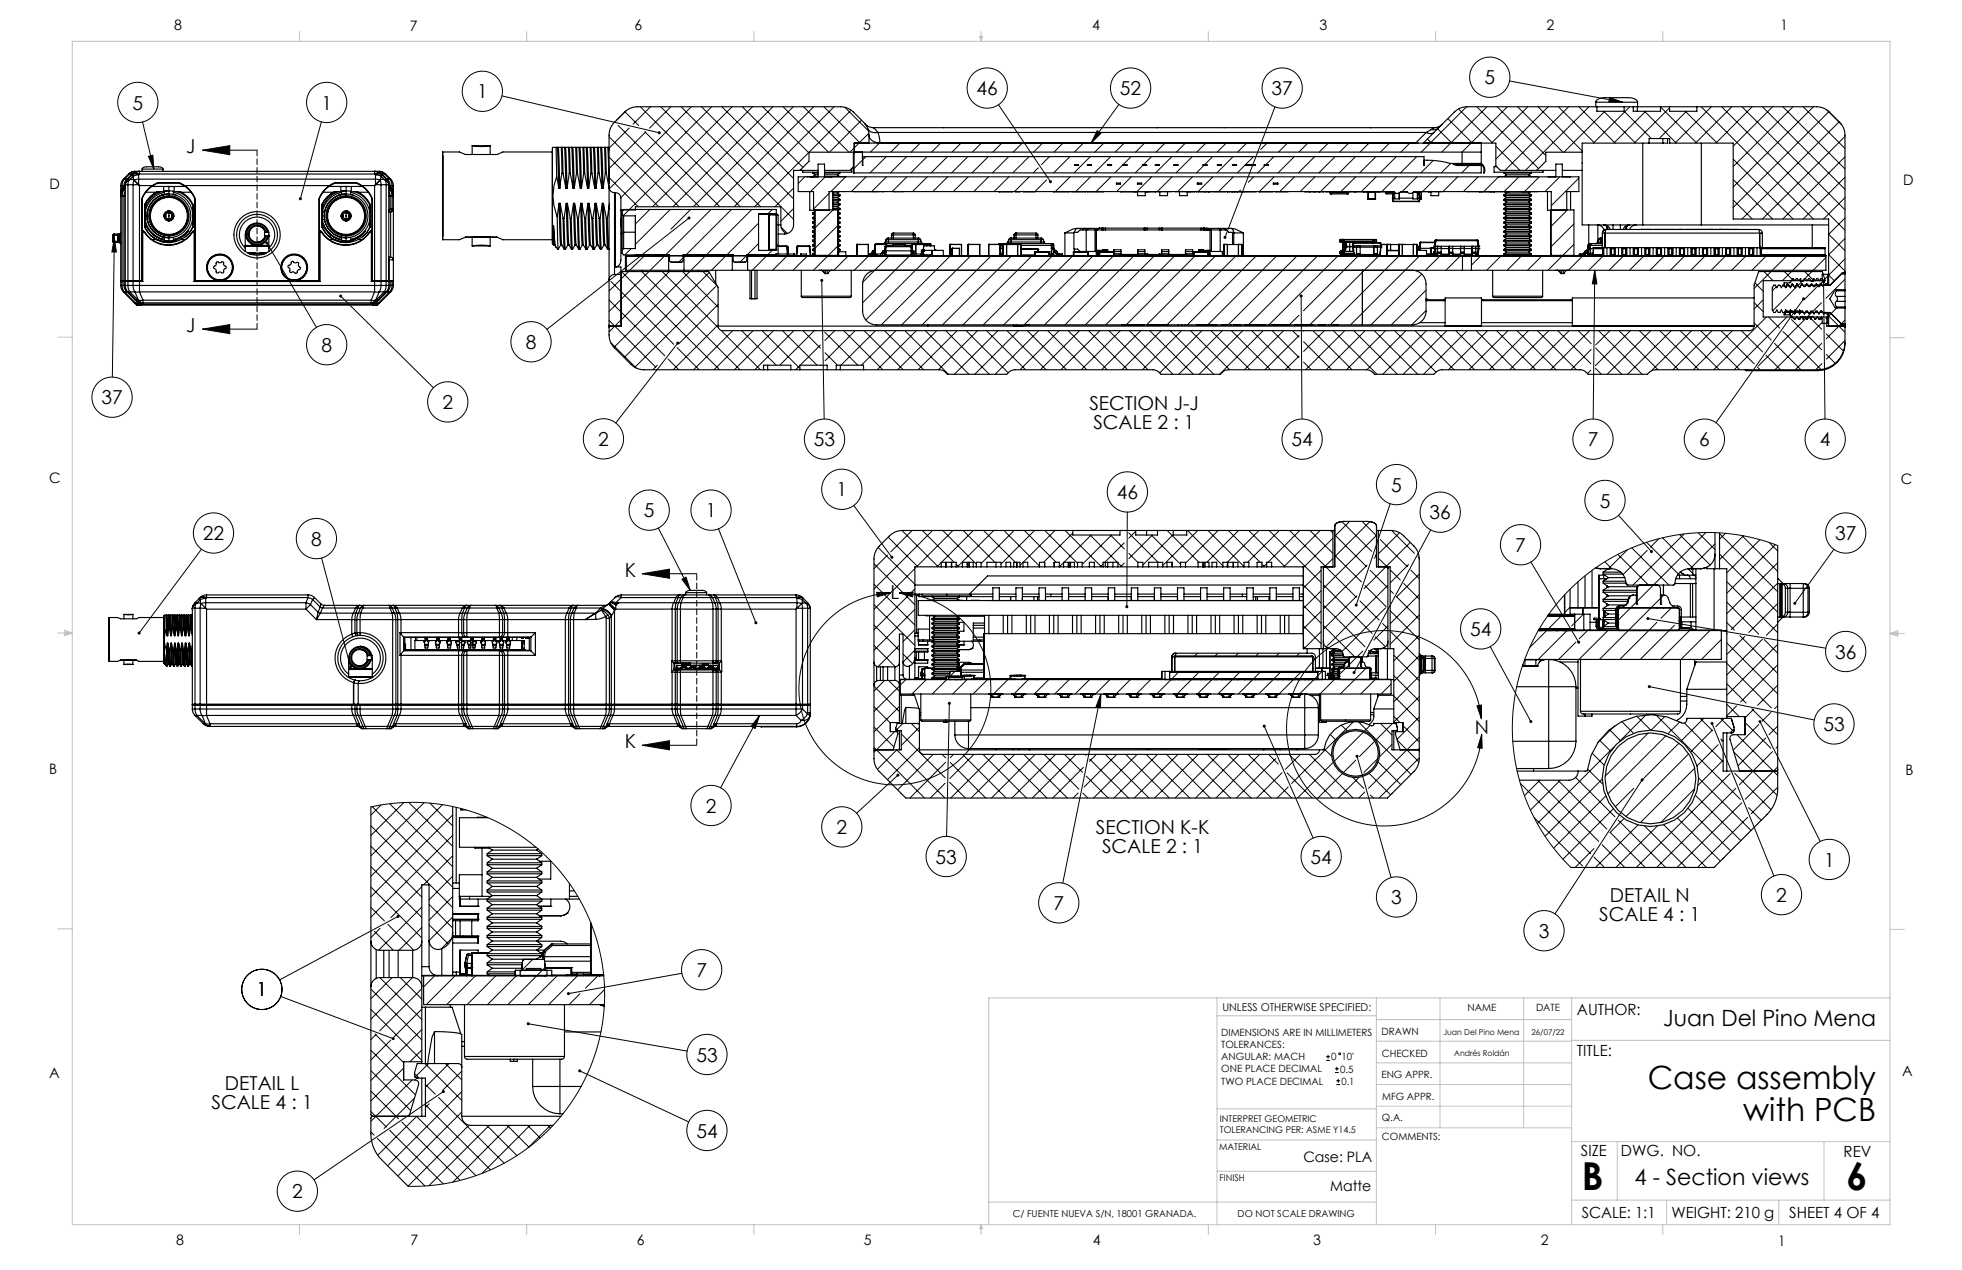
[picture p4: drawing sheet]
<svg xmlns="http://www.w3.org/2000/svg" width="432mm" height="279mm" viewBox="0 0 432 279" stroke-linecap="round" stroke-linejoin="round" font-family="sans-serif">
<defs><g id="words">
<g font-size="8.5">
<text x="348.1" y="261.8">B</text>
<text x="406.4" y="261.8">6</text>
</g>
<g font-size="7.1">
<text x="362.7" y="239.5">Case assembly</text>
<text x="383.7" y="246.6">with PCB</text>
</g>
<g font-size="4.9">
<text x="366" y="225.8">Juan Del Pino Mena</text>
<text x="359.7" y="260.7">4 - Section views</text>
</g>
<g font-size="4.2">
<text x="105" y="21.6">1</text>
<text x="214.9" y="20.9">46</text>
<text x="246.5" y="20.9">52</text>
<text x="279.9" y="20.9">37</text>
<text x="326.7" y="18.6">5</text>
<text x="29.2" y="24.1">5</text>
<text x="70.7" y="24.1">1</text>
<text x="41" y="33.7">J</text>
<text x="41" y="73.1">J</text>
<text x="70.7" y="77.4">8</text>
<text x="115.7" y="76.8">8</text>
<text x="22.3" y="88.9">37</text>
<text x="97.4" y="90">2</text>
<text x="239.8" y="90.2">SECTION J-J</text>
<text x="240.6" y="94.4">SCALE 2 : 1</text>
<text x="131.6" y="98.1">2</text>
<text x="179.1" y="98.2">53</text>
<text x="284.2" y="98.2">54</text>
<text x="349.4" y="98.2">7</text>
<text x="373.9" y="98.2">6</text>
<text x="400.5" y="98.2">4</text>
<text x="141.7" y="113.8">5</text>
<text x="155.3" y="113.8">1</text>
<text x="184.1" y="109.2">1</text>
<text x="245.8" y="109.8">46</text>
<text x="306.2" y="108.2">5</text>
<text x="352.1" y="111.7">5</text>
<text x="44.7" y="118.8">22</text>
<text x="314.6" y="114.2">36</text>
<text x="403.9" y="118.8">37</text>
<text x="68.5" y="120.1">8</text>
<text x="333.5" y="121.4">7</text>
<text x="137.5" y="126.9">K</text>
<text x="196" y="131.7">L</text>
<text x="323.5" y="139.9">54</text>
<text x="403.9" y="144.9">36</text>
<text x="324.6" y="161.4">N</text>
<text x="401.3" y="160.8">53</text>
<text x="137.5" y="164.6">K</text>
<text x="155.3" y="178.8">2</text>
<text x="184.1" y="183.5">2</text>
<text x="241.2" y="183.5">SECTION K-K</text>
<text x="205.9" y="190">53</text>
<text x="242.5" y="187.6">SCALE 2 : 1</text>
<text x="288.4" y="190">54</text>
<text x="401.4" y="190.6">1</text>
<text x="231.9" y="200.2">7</text>
<text x="306.2" y="198.9">3</text>
<text x="352" y="202.5">SCALE 4 : 1</text>
<text x="354.3" y="198.3">DETAIL N</text>
<text x="390.9" y="198.4">2</text>
<text x="338.7" y="206.3">3</text>
<text x="153.3" y="214.9">7</text>
<text x="56.5" y="219.2">1</text>
<text x="153.3" y="233.6">53</text>
<text x="49.5" y="239.9">DETAIL L</text>
<text x="46.5" y="244.1">SCALE 4 : 1</text>
<text x="153.3" y="250.3">54</text>
<text x="64.3" y="263.6">2</text>
</g>
<g font-size="3.4">
<text x="347.1" y="223.3">AUTHOR:</text>
<text x="347.1" y="232.3">TITLE:</text>
<text x="347.9" y="254.3">SIZE</text>
<text x="356.7" y="254.4">DWG. NO.</text>
<text x="405.7" y="254.5">REV</text>
<text x="348.1" y="267.9">SCALE: 1:1</text>
<text x="367.8" y="267.9">WEIGHT: 210 g</text>
<text x="393.8" y="267.9">SHEET 4 OF 4</text>
</g>
<g font-size="3.2">
<text x="38.3" y="6.7">8</text>
<text x="90.2" y="6.7">7</text>
<text x="139.7" y="6.5">6</text>
<text x="190" y="6.5">5</text>
<text x="240.4" y="6.5">4</text>
<text x="290.4" y="6.7">3</text>
<text x="340.4" y="6.5">2</text>
<text x="391.9" y="6.7">1</text>
<text x="10.9" y="41.6">D</text>
<text x="418.9" y="40.7">D</text>
<text x="10.9" y="106.3">C</text>
<text x="418.4" y="106.4">C</text>
<text x="10.8" y="170.2">B</text>
<text x="419.4" y="170.6">B</text>
<text x="10.8" y="237.2">A</text>
<text x="418.6" y="236.8">A</text>
<text x="286.8" y="255.7">Case: PLA</text>
<text x="292.7" y="261.9">Matte</text>
<text x="38.8" y="273.8">8</text>
<text x="90.4" y="273.8">7</text>
<text x="140.2" y="273.8">6</text>
<text x="190.1" y="273.9">5</text>
<text x="240.5" y="273.8">4</text>
<text x="289" y="273.9">3</text>
<text x="339.1" y="273.8">2</text>
<text x="391.4" y="274.1">1</text>
</g>
<text font-size="2.4" x="269" y="222.4">UNLESS OTHERWISE SPECIFIED:</text>
<g font-size="2.2">
<text x="268.8" y="228">DIMENSIONS ARE IN MILLIMETERS</text>
<text x="304.1" y="227.7">DRAWN</text>
<text x="323" y="222.4">NAME</text>
<text x="338" y="222.4">DATE</text>
<text x="268.8" y="230.6">TOLERANCES:</text>
<text x="268.8" y="233.3">ANGULAR: MACH</text>
<text x="293" y="233.3">0</text>
<text x="295.2" y="233.3">10'</text>
<text x="304.1" y="232.6">CHECKED</text>
<text x="268.8" y="238.6">TWO PLACE DECIMAL</text>
<text x="268.8" y="235.9">ONE PLACE DECIMAL</text>
<text x="294.9" y="236">0.5</text>
<text x="295.2" y="238.6">0.1</text>
<text x="304" y="237.2">ENG APPR.</text>
<text x="304.2" y="241.9">MFG APPR.</text>
<text x="304.1" y="246.7">Q.A.</text>
<text x="304.1" y="250.9">COMMENTS:</text>
</g>
<g font-size="2.1">
<text x="222.9" y="267.8">C/ FUENTE NUEVA S/N, 18001 GRANADA.</text>
<text x="272.4" y="267.8">DO NOT SCALE DRAWING</text>
</g>
<g font-size="2">
<text x="268.5" y="246.8">INTERPRET GEOMETRIC</text>
<text x="268.5" y="249.4">TOLERANCING PER: ASME Y14.5</text>
<text x="268.3" y="252.9">MATERIAL</text>
<text x="268.4" y="259.7">FINISH</text>
</g>
<g font-size="1.8">
<text x="317.7" y="227.8">Juan Del Pino Mena</text>
<text x="337.1" y="227.7">26/07/22</text>
<text x="320.1" y="232.4">Andrés Roldán</text>
</g>
</g></defs>
<g fill="none" stroke="#000" stroke-width=".22">
<path d="M332.2 17.8l24.9 4.7M31.4 26.8l2.5 10.4M32.7 34.4l.9-.2 .3 3zM44.6 33h12M44.6 33l6-1v2zM70.7 26.8l-4.6 16.9M110.5 21.1l34.6 8.1M134 39.1l6.5 6.4M134 34.6l11 10.9M134 30.1l15.4 15.4M136 27.6l17.9 17.9M137.5 24.6l3.1 3"/>
<path d="M137.8 24.4l-2.1 2.1M138.5 28.2l-4.5 4.4M140.9 23.5l22 22M141.9 29l16.5 16.5M142.1 29l-8.1 8.1M143.2 23.5l-3.9 3.8M145.4 23.5l22 22M147.7 23.5l-4.8 4.7M149.9 23.5l24.7 24.7M152.1 23.5l-18 18M154.4 23.5l20.2 20.2M156.6 23.5l-20 20"/>
<path d="M158.9 23.5l15.7 15.8M161.1 23.5l-23.9 23.9M163.4 23.5l13.3 13.3M165.6 23.5l-22 22M167.9 23.5l10.1 10.2M170.1 23.5l-22 22M172.3 23.5l10 10M174.6 23.5l-22 22M176.8 23.5l10 10M177.1 38.9l-1.4 1.5M179.1 23.5l-22 22M181.3 23.5l8 8"/>
<path d="M181.6 38.9l-3.2 3.3M183.6 23.5l-22 22M185.9 23.6l5.2 5.2M186.1 38.9l-3.2 3.3M187.3 24.2l-21.2 21.3M189.6 26.4l-7 7.1M189.8 35.2l-1.8 1.9M190.6 34.5l-.7 .6M190.6 38.9l-3.2 3.3M191.2 29.3l-4.2 4.2M193.5 31.5l-1.9 2M195.1 34.5l-3.6 3.5"/>
<path d="M195.1 38.9l-3.3 3.3M198 31.5l-2 2M199.5 34.5l-3.5 3.5M199.6 38.9l-3.3 3.3M202.5 31.5l-2 2M204 34.5l-3.5 3.5M204.1 38.9l-3.3 3.3M207 31.5l-2 2M208.5 34.5l-3.6 3.5M208.6 38.9l-3.3 3.3M211.5 31.5l-2 2M213 34.5l-3.6 3.5"/>
<path d="M213.1 38.9l-3.3 3.3M216 31.5l-2 2M217.5 34.5l-3.6 3.5M217.5 38.9l-3.2 3.3M219.8 23l11.4 17M220.5 31.5l-2 2M222 34.5l-3.6 3.5M222 38.9l-3.2 3.3M224.9 31.6l-1.9 1.9M226.5 34.5l-3.6 3.5M226.5 38.9l-3.2 3.3M228.5 36.9l-1.1 1.1"/>
<path d="M229.5 31.5l-2 2M230.3 39.6l-2.5 2.6M231 34.5l-1.8 1.7M233.9 31.5l-1.9 2M235.5 34.5l-3.6 3.5M235.5 38.9l-3.2 3.3M238.4 31.5l-1.9 2M240 34.5l-3.6 3.5M240 38.9l-3.3 3.3M241.5 28.8l.8 .5-2.2 2.2zM242.9 31.5l-2 2M244.4 34.5l-3.5 3.5"/>
<path d="M244.5 38.9l-3.3 3.3M246.2 23l-6.1 8.5M247.4 31.5l-2 2M248.9 34.5l-3.5 3.5M249 38.9l-3.3 3.3M251.9 31.5l-2 2M253.4 34.5l-3.6 3.5M253.5 38.9l-3.3 3.3M256.4 31.5l-2 2M257.9 34.5l-3.6 3.5M258 38.9l-3.3 3.3M260.9 31.5l-2 2"/>
<path d="M262.4 34.5l-3.6 3.5M262.4 38.9l-3.2 3.3M265.4 31.5l-2 2M266.9 34.5l-3.6 3.5M266.9 38.9l-3.2 3.3M269.9 31.5l-2 2M271.4 34.5l-3.6 3.5M271.4 38.9l-3.2 3.3M274.4 31.5l-2 2M275.7 34.6l-3.4 3.4M275.9 38.9l-1.2 1.2M278.8 31.5l-1.3 1.4"/>
<path d="M280.4 34.5l-3.6 3.5M280.4 38.9l-3.2 3.3M280.6 23.5l-11 28.7M283.3 31.5l-1.9 2M284.9 34.5l-3.6 3.5M284.9 38.9l-3.3 3.3M287.8 31.5l-2 2M289.3 34.5l-3.5 3.5M289.4 38.9l-3.3 3.3M292.3 31.5l-2 2M293.8 34.5l-3.5 3.5M293.9 38.9l-3.3 3.3"/>
<path d="M296.8 31.5l-2 2M298.3 34.5l-3.6 3.5M298.4 38.9l-3.3 3.3M301.3 31.5l-2 2M302.8 34.5l-3.6 3.5M302.9 38.9l-3.3 3.3M305.8 31.5l-2 2M307.3 34.5l-3.6 3.5M307.4 38.9l-3.3 3.3M310.3 31.5l-2 2M311.8 34.5l-3.6 3.5M311.8 38.9l-3.2 3.3"/>
<path d="M314.1 30.6l1 .9M315.4 35.3l-2.7 2.7M316.3 38.9l-3.2 3.3M316.4 28.3l3.1 3.2M318.6 26.1l5.4 5.4M319.3 36l-2.1 2M320.8 38.9l-3.2 3.3M321 24l7.5 7.5M322.8 23.5l-10 10M323.3 36.4l-1.6 1.6M323.8 36l-.2 .2M325 23.5l13.6 13.6"/>
<path d="M325.3 38.9l-3.2 3.3M326.8 37.4l-.2 .2M327.3 23.5l-10 10M329.2 32.2l5.3 5.3M329.5 23.5l10.7 10.7M329.8 38.9l-3.2 3.3M331.7 23.5l-9.9 10M334 23.5l10 10M334.3 38.9l-3.3 3.3M336.2 23.5l-8 8M338.5 23.5l9.7 9.7M338.8 38.9l-3.3 3.3"/>
<path d="M340.7 23.5l-11.5 11.5M343 23.5l8 8M343.3 38.9l-3.3 3.3M345.2 23.5l-14 14M347.5 23.5l8 8M347.5 39.2l-6.1 6.1M349.7 23.5l-14 14M353 24.5l7 7M353.2 24.5l-9 9M354.3 21.4l2.8 1.1-3-.1zM357.4 24.5l6 6M358.7 23.5l-8 8"/>
<path d="M361.9 24.5l7 7M362.2 24.5l-7 7M365.4 23.5l8 8M367.4 23.7l-7.7 7.8M370.9 24.5l7 7M371.2 24.5l-6 6M374.4 23.5l24.7 24.7M376.6 23.5l-8 8M378.9 23.5l27.1 27.1M381.1 23.5l-8 8M381.4 39.5l8.7 8.7M381.4 35l13.2 13.2"/>
<path d="M383.4 23.5l22.6 22.6M385.6 23.5l-8 8M387.9 23.5l18.1 18.2M390.1 23.5l-8.7 8.7M392.4 23.5l13.6 13.7M394.6 23.5l-13.2 13.1M396.9 23.5l9.1 9.2M399.1 23.5l-17.7 17.6M402 24.2l3.4 3.3M402.5 24.6l-21.1 21M404.8 26.8l-21.4 21.4M406 30l-18.1 18.2"/>
<path d="M406 34.5l-13.6 13.7M406 39l-9.2 9.2M25.2 52.4l.4 3h-1zM25.2 52.4l-.5 30.6M58.7 53.5l10.9 18.5M136.6 46.2h.1M137 60l21.4 21.3M138.3 59.7l-1.6 1.6M138.9 54.7l-1.4 1.4M141.3 59.7l21.6 21.6M141.8 56.2l-3.2 3.3M142.8 59.7l-6.1 6.1"/>
<path d="M143 46.1l-3.2 3.2M145.7 59.7l12.4 12.4M146.3 56.2l-3.2 3.3M147.3 59.7l-10.6 10.6M147.5 46.1l-7.7 7.6M150.2 59.7l7.8 7.9M150.3 56.7l-.9 1M150.8 56.3l-.3 .2M150.8 56.2v.1M151.6 48l-31.2 24.5M151.8 59.7l-16.7 16.7M152 46.1l-4.4 4.3"/>
<path d="M154.7 59.7l3.1 3.1M155.3 56.2l-3.2 3.3M156.1 59.9l-18.7 18.8M156.5 46.1l-10 10M159.8 56.2l-3.2 3.3M161 46.1l-10 10M161.2 59.4l-.1 .1M164.3 56.2v.1M164.3 56.2l-1.5 1.5M165.5 46.1l-10 10M166.9 49.1l-6.9 7M166.9 53.6l-2.5 2.5"/>
<path d="M168.8 56.2l-3.2 3.3M169.9 55.1l-1 1M170 46.1l-1 1M171.2 49.3l-.4 .4M171.2 53.8l-.4 .4M171.9 50l1.4 1.4M173.6 55.9l-3.6 3.6M174.6 41.4l-4 4.1M174.6 45.9l-2.8 2.8M177.8 56.2l-3.3 3.3M182.2 56.2l-3.2 3.3M182.5 42.6l-3.4 3.4"/>
<path d="M183.3 46.2l-4 4M184.4 54.1l-2.1 2.1M184.4 49.6l-5.1 5.1M186.7 56.2l-3.2 3.3M191.2 56.2l-3.2 3.3M195.7 56.2l-5.8 5.9M200.2 56.2l-10.4 10.4M204.7 56.2l-14.2 14.2M209.1 56.3l-15.1 15.2M209.2 56.2v.1M213.7 56.2l-15.2 15.3M218.1 56.3l-15.2 15.2"/>
<path d="M218.2 56.2l-.1 .1M222.7 56.2l-15.3 15.3M227.1 56.2l-15.2 15.3M231.6 56.2l-15.2 15.3M236.1 56.2l-15.2 15.3M240.6 56.2l-15.2 15.3M245.1 56.2l-15.2 15.3M249.6 56.2l-15.2 15.3M254.1 56.2l-15.2 15.3M258.6 56.2l-15.2 15.3M263.1 56.2l-15.3 15.3M267.6 56.2l-15.3 15.3"/>
<path d="M272 56.2l-15.2 15.3M273 41.8l-.3 .4M276.5 56.3l-15.2 15.2M276.5 56.2v.1M281 56.2l-15.2 15.3M285.5 56.2l-15.2 15.3M290 56.2l-15.2 15.3M294.5 56.2l-15.2 15.3M299 56.2l-12.1 12.2M303.5 56.2l-15.3 15.3M308 56.2l-15.3 15.3M312.5 56.2l-15.3 15.3"/>
<path d="M316.9 56.2l-3.2 3.3M321.4 56.2l-3.2 3.3M325.9 56.2l-2.1 2.1M330.4 56.2l-3.2 3.3M334.9 56.3l-3.2 3.2M334.9 56.2v.1M339.4 56.2l-3.2 3.3M343.9 56.2l-3.2 3.3M345 46.2l-3.7 3.6M346.4 53.7l-2.5 2.5M346.4 49.2l-5.1 5.1M348.4 56.2l-3.2 3.3"/>
<path d="M351 59.5l.4 3h-1zM351 59.5l-.4 32.7M352.9 56.2l-3.3 3.3M357.4 56.2l-3.3 3.3M361.8 56.2l-3.2 3.3M366.3 56.2l-3.2 3.3M370.8 56.2l-3.2 3.3M375.3 56.2l-3.2 3.3M379.8 56.2l-3.2 3.3M381.4 44l4.2 4.2M384.3 56.2l-3.2 3.3M388.2 59.7l2 2"/>
<path d="M388.8 56.2l-3.2 3.3M389.8 59.7l-3.8 3.8M392.7 59.7l2 2M393.2 56.3l-3.1 3.2M393.3 56.2v.1M394.3 59.7l-2 2M397.2 59.7l2 2M397.8 56.2l-3.3 3.3M398.8 59.7l-2 2M401.8 56.7l-2.8 2.8M402.4 56l3.6 3.6M406 43.5l-4.7 4.7"/>
<path d="M406 48l-3.6 3.6 3.6 3.5M406 52.5l-3.6 3.6M406 56.9l-3.6 3.6 1.3 1.3M44.6 72.4h12M44.6 72.4l6-1v2zM75 65.1l20.4 20.2M134 70.5l10.3 10.3M134 66l2.6 2.6M134.4 75.3l5.6 5.7M134.5 61.9l2.1 2.2M136.6 61.4l-2.6 2.6M136.6 65.9l-2.6 2.6"/>
<path d="M136.6 70.4l-2.6 2.6M136.7 68.7l9.6 9.6M136.7 64.2l11.6 11.6M147 79l2.4 2.3M149 76.5l4.9 4.8M149.2 75.5l-13.7 17.5M157.8 62.8l-18.1 18M158 67l-8.6 8.6M158 71.5l-9.8 9.8M158.7 72.7l8.6 8.6M161.3 72.7l-8.6 8.6M163.2 72.7l7.6 7.6"/>
<path d="M165.7 72.7l-8.6 8.6M167.7 72.7l8.3 8.4M170.2 72.7l-8.6 8.6M172.2 72.7l7.6 7.6M174.7 72.7l-8.6 8.6M176.7 72.7l3.9 3.9M179.2 72.7l-7.6 7.6M180.5 75.9l-4.4 4.4M180.9 61.7l.5 30.5M181.5 73.1l7.3 7.2M181.6 77.6l2.7 2.7M183.7 72.7l-2.2 2.2"/>
<path d="M185.7 72.7l8.6 8.6M188.2 72.7l-6.6 6.6M190.2 72.7l8.6 8.6M192.7 72.7l-7.6 7.6M194.7 72.7l8.6 8.6M197.2 72.7l-7.6 7.6M199.2 72.7l9.6 9.6M201.7 72.7l-8.6 8.6M203.6 72.7l9.6 9.6M206.2 72.7l-8.6 8.6M208.1 72.7l9.6 9.6M210.6 72.7l-8.6 8.6"/>
<path d="M212.6 72.7l9.3 9.3M215.1 72.7l-8.6 8.6M217.1 72.7l8.6 8.6M219.6 72.7l-9.6 9.6M221.6 72.7l8.6 8.6M224.1 72.7l-9.6 9.6M226.1 72.7l8.6 8.6M228.6 72.7l-9.6 9.6M230.6 72.7l8.6 8.6M233.1 72.7l-8.6 8.6M235.1 72.7l8.6 8.6M237.6 72.7l-8.6 8.6"/>
<path d="M239.6 72.7l8.6 8.6M242.1 72.7l-8.6 8.6M244.1 72.7l8.6 8.6M246.6 72.7l-8.6 8.6M248.5 72.7l9.6 9.6M251.1 72.7l-8.6 8.6M253 72.7l9.6 9.6M255.5 72.7l-8.6 8.6M257.5 72.7l9.6 9.6M260 72.7l-8.6 8.6M262 72.7l8.6 8.6M264.5 72.7l-9.3 9.3"/>
<path d="M266.5 72.7l8.6 8.6M269 72.7l-9.6 9.6M271 72.7l8.6 8.6M273.5 72.7l-9.6 9.6M274.8 71.5h.1M275.5 72.7l8.6 8.6M278 72.7l-9.6 9.6M280 72.7l5.9 6M282.5 72.7l-8.6 8.6M283.8 71.5h-.1M284.5 72.7l1.4 1.5M285.9 69.4l-2.1 2.1"/>
<path d="M285.9 73.8l-7.5 7.5M285.9 78.3l-3 3M286.4 65.1l.1 27.1M286.9 75.2l6.2 6.1M286.9 79.7l1.7 1.6M287 72.7l-.1 .1M289 72.7l8.6 8.6M291.5 72.7l-4.6 4.6M293.5 72.7l9.5 9.6M296 72.7l-8.6 8.6M297.9 72.7l9.6 9.6M300.4 72.7l-8.6 8.6"/>
<path d="M302.4 72.7l9.6 9.6M304.9 72.7l-8.6 8.6M306.9 72.7l9.1 9.2M309.4 72.7l-8.6 8.6M311.4 72.7l8.6 8.6M312.9 60.3l-11.2 11.2M313.8 68.3l-3.1 3.2M313.8 63.8l-7.6 7.7M313.9 72.7l-9.6 9.6M315.9 72.7l8.6 8.6M318.4 72.7l-9.6 9.6M320.4 72.7l8.6 8.6"/>
<path d="M322.9 72.7l-9.6 9.6M324.9 72.7l8.6 8.6M327.4 72.7l-8.6 8.6M329.4 72.7l8.6 8.6M331.9 72.7l-8.6 8.6M333.9 72.7l8.6 8.6M336.4 72.7l-8.6 8.6M338.4 72.7l8.6 8.6M340.9 72.7l-8.6 8.6M342.8 72.7l7.3 7.3M345.3 72.7l-8.6 8.6M347.3 72.7l2.9 2.9"/>
<path d="M349.8 72.7l-8.6 8.6M350.2 76.9l-4.5 4.4M351.2 76.6l5.7 5.7M351.8 72.7l9.6 9.6M354.3 72.7l-3.1 3.2M356.3 72.7l8.6 8.6M358.8 72.7l-7.7 7.7M360.8 72.7l8.6 8.6M363.3 72.7l-9.6 9.6M365.3 72.7l8.6 8.6M367.8 72.7l-9.6 9.6M369.8 72.7l8.6 8.6"/>
<path d="M372.3 72.7l-8.8 8.9M374.3 72.7l8.6 8.6M376.8 72.7l-8.6 8.6M378.8 72.7l7.3 7.3M381.3 72.7l-8.6 8.6M383.3 72.7l4.6 4.7M386 71l3.8 3.8M386 66.6l2 2M386.2 62.2l1.8 1.9M388 66l-2 2M388.7 78.2l3.2 3.1M388.8 69.7l-11.6 11.6"/>
<path d="M389.2 69.7l2.5 2.5M390.5 75.5l5.8 5.8M390.9 63.1l-.9 .9M392.4 72.9l8.4 8.4M393.2 69.7l-11.6 11.6M394 69l-.3 .3M394.3 70.3l6.6 6.7M396.6 61.9l-6.5 6.5M396.9 65.7l-19.2 27.3M398.2 69.7l2.7 2.7M400.8 62.2l-3.7 3.7M400.9 66.6l-14 13.9"/>
<path d="M400.9 71.1l-10.3 10.2M400.9 75.5l-5.8 5.8M401 80l-1.4 1.3M401.3 62l.3 30.2M401.9 73.5l3.8 3.8M402 78l1.9 1.9M402.2 69.7l-.3 .4M402.2 60.7l-1.2 1.3M402.4 69.5l3.6 3.6M404.2 67.8l-1.8 1.7M406 70.4l-4.1 4.1M406 61.4l-4.1 4.2"/>
<path d="M406 74.9l-4 4.1M144.7 80.4l-1 .9M176 80.4l-.9 .9M180.6 80.3h.1M350.1 81.5l-.7 .7M351.1 81l1.3 1.3M386.8 80.8l.6 .5M144.9 116.2l7 13.7M158.1 116.3l8.3 20.7M187.9 111.2l8.4 11.4M195.5 118.2l6.5 6.5M198.5 116.7l8 8"/>
<path d="M200.7 116.7l-4.7 4.7M203 116.7l7 7M205.2 116.7l-12.9 12.9M207.5 116.7l7.4 7.4M209.7 116.7l-8 8M212 116.7l7 7M214.2 116.7l-7 7M216.5 116.7l7 7M218.7 116.7l-8 8M220.9 116.7l7.9 7.8M223.2 116.7l-7.3 7.3M225.4 116.7l7 7"/>
<path d="M227.7 116.7l-7.4 7.4M229.9 116.7l7.2 7.2M232.2 116.7l-7.7 7.7M234.4 116.7l8 8M236.1 117.3l-6.4 6.4M239.9 117.7l6 6M240.2 117.7l-6 6M244.4 117.7l3 3M244.6 117.7l-6.4 6.5M247.4 119.4l-4.3 4.3M248.1 112.7l-.1 20.8M248.4 117.2l6.5 6.5"/>
<path d="M249.9 116.9l-1.5 1.5M253.4 117.7l6.4 6.4M253.6 117.7l-5.2 5.2M256.9 116.7l7 7M258.2 117.6l-6.7 6.7M261.4 116.7l7.7 7.8M263.6 116.7l-7.7 7.7M265.8 116.7l8 7.9M268.1 116.7l-7.2 7.2M270.3 116.7l7 7M272.6 116.7l-7 7M274.8 116.7l8 8"/>
<path d="M277.1 116.7l-7 7M279.3 116.7l11.4 11.4M281.6 116.7l-7 7M283.8 116.7l14.7 14.7M286.1 116.7l-7 7M288.3 116.7l5.1 5.1M290.5 116.7l-8 8M292.8 116.7l.6 .6M293.4 118.4l-6.5 6.5M293.8 117.7l6.9 7M295.3 114.7l6.6 6.6M297 114.7l-3.2 3.3"/>
<path d="M299.8 114.7l3.1 3.2M301.5 114.7l-7.7 7.8M302.9 117.8l-11.7 11.7M303.8 118.7l5.9 6M305.9 110.8l-7.4 22.3M306.3 116.7l5 5M308 117.2l-4.7 4.7M310.4 119.3l-10.2 10.2M314.9 116.6l-16.9 31.4M356.2 113.4l7.3 8M362.4 119.3l7 7M365.1 118.5l-1.9 1.9"/>
<path d="M365.9 118.3l6.8 6.8M369.7 117.6l6.7 6.7M370.6 117.5l-11.2 11.2M373.8 117.2l3.6 3.7M375.4 117.2l-15.2 15.2M377.4 119.6l-5.4 5.5M378.4 117.4l12.8 12.8M379.7 117.3l-1.3 1.3M383.3 117.8l7.9 7.9M383.7 117.9l-5.3 5.2M387.3 118.7l-7.3 7.3M389.4 119.3l1.8 1.9"/>
<path d="M390.7 119.8l-10.7 10.7M44.3 120.8l-13.7 18.5M70.8 122.8l6.3 23.9M141.3 126.2h12M141.3 126.2l6-1v2zM150.1 127.4l.9-.4 .9 2.9zM192.3 137.5l5.6 5.6M192.3 133l9 9M192.3 128.5l9 9M192.3 124l9 9M192.9 130.3l3.1 .2-2.9 .8zM193.2 120.4l8.1 8.1"/>
<path d="M195.3 122.1l-3 3M196 130.5a21.1 21.1 0 0 0-17.2 31.9 21.1 21.1 0 0 0 36.3 0 21.1 21.1 0 0 0-17.2-31.9M197.9 130.5l3.1-.2-.2 1zM201.3 125.1l-9 9M201.3 129.6l-9 9M201.3 134.1l-9 9M201.3 138.6l-2.6 2.6M207.1 123.8l-.9 .9M210.4 124.2l.6 .5M228.8 124.6l-.1 .1M233.1 124.4l.3 .3M234.1 123.8l-.9 .9"/>
<path d="M242.8 124.1l-.7 .6M246 123.8l.9 .9M247.4 123.9l-.8 .8M248.4 121.7l2 2M264.7 124.5l.2 .2M264.9 124.4l-.2 .2M269.1 124.6v.1M273.8 124.5l-.2 .2M277.7 124.1l.6 .6M278.8 124l-.7 .7M286.9 137.7l3.8 3.9M286.9 133.2l3.8 3.9"/>
<path d="M286.9 128.7l3.8 3.9M290.7 134.5l-3.8 3.9M290.7 139l-3.7 3.7M290.7 125.5l-3.8 3.9M290.7 130l-3.8 3.9M291.2 137.6l6.9 6.9M291.2 128.6l10.8 10.8M291.2 133.1l9.2 9.2M293.4 122.9l-2.1 2.1M293.8 122.2l5.8 5.8M298.6 131.1l-7.4 7.4M299.3 132.2l4.2 4.2"/>
<path d="M300.4 128.8l4.7 4.7M300.8 124.4l-9.6 9.6M301.5 125.5l3.9 3.9M302.7 122.1l.2 .3M302.9 122.3l-.5 .5M303.3 122.8l2 1.9M304.3 137.2l1.1 1.1M305 133.7l-9.7 9.6M305.4 128.7l-13.6 13.6M305.4 137.7l-3.1 3.1M305.9 138.8l6.4 6.4M305.9 134.4l6.4 6.4"/>
<path d="M305.9 129.9l.7 .7M305.9 125.4l2.3 2.2M307.4 131.3l4.9 5M308.9 128.4l3.4 3.4M310 124.2l-4.1 4M310.5 125.4l1.8 1.9M312 122.5l.3 .3M312.3 126.3l-4.9 5M312.3 130.8l-6.4 6.4M312.3 135.3l-6.4 6.4M312.3 139.8l-5.6 5.6M336.9 123.6l10.5 17.7"/>
<path d="M343.5 135.6l-6.9 6.9M345.2 138.4l-6.7 6.7M345.5 133.6l-1.2 1.2M348.5 135.1l-2.6 2.6M349.4 138.7l-1.8 1.8M349.5 138.6l-.1 .1M353.2 123.6l1.5 1.5M354 138.6l-6.5 6.5M356.1 122l6.7 6.7M357.8 128.2l.5 .5M358.2 120.9l-4.2 4.2M359.1 120.5l8.2 8.2"/>
<path d="M360.2 132.4l-4.1 4.1M362.5 121.1l-5.3 5.3M362.7 136.1l39.1 6.5M364.7 136.9l-8.2 8.2M365.4 131.6l-13.4 13.5M366.2 130.9l-.7 .7M368.3 133.3l-2.8 2.7M368.5 137.5l-7.5 7.6M368.6 128.5l-.2 .2M369.6 136.5l-.2 .2M371.8 138.7l-6.3 6.4M371.9 138.6v.1"/>
<path d="M376.3 138.8l-6.3 6.3M378.4 121.9l12.8 12.8M380 137l1.7 1.6M380 132.5l7.1 7M380 128l11.2 11.2M380.1 139.4l-.1 .1M382.9 139.8l8.3 8.4M391.2 123.8l-11.2 11.2M391.2 128.3l-10.2 10.2M391.2 132.8l-6.3 6.3M391.2 137.3l-2.5 2.5M391.2 120l-3.3-1.1-3.6-.9-3.8-.6-3.6-.2h-3.7l-3.5 .4-3.6 .7-3.5 .9-3.5 1.3-3.3 1.6-3 1.8-3 2.1-2.9 2.3-2.6 2.6-2.4 2.8-2.2 3.1-1.8 3.1-1.6 3.3-1.3 3.5-1 3.6-.7 3.6-.4 3.7-.1 3.6 .3 3.7 .6 3.6 .8 3.7 1.2 3.3 1.5 3.4 1.7 3.2 2 3.2 2.4 2.9 2.4 2.6"/>
<path d="M403.6 120.9l-8.6 11.8M167.2 157.4l-1 2.9-.9-.5zM167.2 157.4l-8.6 15.9M192.3 159.9l4.4 4.4M192.3 155.5l3.6 3.6M192.3 151l5.6 5.6M192.3 142l4.8 4.7M194.7 149.7l-2.4 2.3M195.6 149.7l2.3 2.4M197.9 150.9l-5.6 5.6M197.9 155.4l-5.6 5.6M197.9 142l-4.7 4.7"/>
<path d="M198.7 159.2l-1.5 1.4M198.7 143.9l2.2 2.1M199.4 149.5l-1.3 1.2M200.5 159.2l1.8 1.8M201.3 143l-2.6 2.6M203.9 149.5l-3.2 3.2M203.9 149.5h.1M208.4 149.5l-3.2 3.2M208.9 154.7l-.6 29.3M210.2 147.7l-1.4 1.4M212.8 149.5l-3.1 3.2M212.9 149.5h.1"/>
<path d="M217.4 149.5l-3.2 3.2M221.8 149.5l-3.2 3.2M221.9 149.5h-.1M226.3 149.5l-3.2 3.2M226.4 149.5h-.1M230.8 149.5l-3.2 3.2M235.3 149.5l-3.2 3.2M235.3 149.5h.1M239.8 149.5l-3.2 3.2M242.3 152.7l-.1 3-1-.2zM242.3 152.7l-8.4 41.6M244.3 149.5l-3.2 3.2"/>
<path d="M248.8 149.5l-3.2 3.2M253.3 149.5l-3.2 3.2M259.1 143.7l-1.2 1.2M259.5 147.7l-4.9 5M262.3 149.5h.1M263.5 143.7l-.6 .6M264 147.7l-4.9 5M266.8 149.5h-.1M268 143.7l-.6 .6M268.5 147.7l-5 5M271.3 149.5h-.1M272.5 143.7l-.6 .6"/>
<path d="M273 147.7l-5 5M275.7 149.5h.1M277 143.7l-.6 .6M277.5 147.7l-5 5M278.2 159.7l10.8 24.7M280.2 149.5h.1M281.5 143.7l-.6 .6M282 147.7l-5 5M284.7 149.5h.1M286 143.7l-.6 .6M286.5 147.7l-5 5M286.9 142.2l.5 .5"/>
<path d="M289.2 149.5h.1M289.5 144.7l-.6 .6M291 147.7l-5 5M293.7 149.5l-3.2 3.2M293.7 149.5h.1M295.2 159.5l1.3 1.3M296.8 146.4l-2 2M297.9 158.8l-3 2.9M299 158.8l11.5 11.6M299.9 143.2l-3.1 3.1M300.9 146.8l-5.9 5.9M301.2 143l.2 .3"/>
<path d="M301.6 159.6l-1.3 1.2M302.7 149.5l-3.2 3.2M302.7 140.1l2.2 2.2M303.8 159.2l2.5 2.5M306.1 150.5l-2.1 2.2M306.5 159.2l-3.7 3.6M306.7 144.1l5.6 5.6M306.7 157.6l1.4 1.4M306.7 153.1l5.6 5.6M306.7 148.6l5.6 5.6M308.7 159.6l3.6 3.6M312.3 144.3l-5.6 5.6"/>
<path d="M312.3 148.8l-5.6 5.6M312.3 153.3l-5.6 5.6M312.3 157.8l-4.8 4.9M325.1 155.3l.9-.2v3.1zM326 158.2a21.5 21.5 0 0 0-32.9-16.1 21.5 21.5 0 0 0 .6 36.6 21.5 21.5 0 0 0 32.4-17.1M328 142.3l8.9 16.4M346.8 141.3l-3.8 3.8M355.4 159.6l-3.8 3.8M356.9 158.7l2.6 2.6M360.2 157.6l3.1 3M362.3 157.3l-5.9 5.9M363 151.1l36.3 7.3"/>
<path d="M364.5 157.3l18.5 18.6M366.4 157.6l-3 3M369.7 158.8l-2.6 2.6M370.7 159.1l8.5 8.5M374.2 158l2.7 2.8M375 158l-5 5M376.8 159.2l13.6 33.5M378.7 158l2.9 2.9M378.8 140.7l-4.3 4.4M379.5 158l-1.9 1.9M380 154.9l2.8 2.7M380 150.4l4.3 4.3"/>
<path d="M380 145.9l9.9 9.9M380 141.4l11.2 11.2M382.2 155.3l-2.2 2.2M384 140l-4 4M384 158.9l5.7 5.7M385.6 155.9l5.6 5.7M386 156l-2 1.9M387.1 159.4l-5.7 5.6M387.3 158.8l13.3 26.3M387.9 140.6l-7.9 7.9M388.3 140.7l2.9 3M389.7 156.8l-1.9 1.8"/>
<path d="M391.1 157l.1 .1M391.2 141.8l-11.2 11.2M391.2 146.3l-8.1 8.1M391.2 150.7l-4.4 4.5M391.2 155.2l-.6 .7M391.2 159.7l-1.9 1.9M81.6 177.5l4.4-.7 4.5-.3 4.3 .2 4.6 .7 4.3 1.1 4.2 1.6 3.9 2 3.7 2.4 3.4 2.7 3.2 3.1 2.8 3.5 2.5 3.8 2 4 1.6 4.2 1.2 4.3 .7 4.5 .2 4.3-.3 4.5-.7 4.5-1.2 4.2-1.7 4.4-2 3.8-2.5 3.7-2.8 3.4-3.3 3.2-3.5 2.8-3.7 2.2-4.1 2.1-4.3 1.5-4.2 1-4.4 .6-4.6 .2M81.9 177.5l17.7 17.7M83.9 177.1l-2.3 2.2M85.8 176.8l13.8 13.9M88.9 176.6l-7.3 7.2M90 176.5l9.6 9.7"/>
<path d="M93.3 176.6l-11.7 11.7M94.6 176.7l5 5M97.4 177l-15.8 15.8M99.6 179.3l-18 18M141.3 164h12M141.3 164l6-1v2zM192.3 164.4l11.2 11.2M193.1 169.2l4.3-4.2 10.5 10.5M196.9 161l-4.6 4.5M197.1 160.3l.6 .5M197.6 170.5l-9.1 8.4M198.3 161.5l9.7 9.6"/>
<path d="M202.3 160l-4 4M202.3 164.5l-7 7M205.4 166l-7.8 7.8M207.3 166l.8 .8M208 172.3l-3.3 3.3M208.1 167.7l-7.8 7.9M209 172.1l3.5 3.5M209.1 167.7l7.8 7.9M209.9 166l-.8 .7M211.8 166l9.6 9.6M214.3 166l-5.3 5.3M216.3 166l9.6 9.6"/>
<path d="M218.8 166l-9.6 9.6M220.8 166l9.6 9.6M223.3 166l-9.6 9.6M225.3 166l9.6 9.6M227.8 166l-9.6 9.6M229.8 166l7.7 7.6M232.3 166l-9.6 9.6M234.3 166l3.9 3.9M236.8 166l-9.6 9.6M237.3 174.5l-1.1 1.1M238.3 174.5l1.1 1.1M238.5 168.8l-6.8 6.8"/>
<path d="M238.8 166l.2 .2M239.1 170.7l4.8 4.9M239.8 167l8.6 8.6M241.3 166l-1.6 1.5M243.3 166l9.6 9.6M245.8 166l-7.2 7.2M247.8 166l9.6 9.6M250.3 166l-9.6 9.6M252.2 166l9.6 9.6M254.8 166l-9.6 9.6M256.7 166l9.6 9.6M259.2 166l-9.6 9.6"/>
<path d="M261.2 166l9.6 9.6M263.7 166l-9.6 9.6M265.7 166l9.6 9.6M268.2 166l-9.6 9.6M270.2 166l9.6 9.6M272.7 166l-9.6 9.6M274.7 166l9.6 9.6M277.2 166l-9.6 9.6M279.2 166l2.1 2.1M280.8 166.9l-8.7 8.7M281.7 166l-.2 .1M282.1 170l-5.5 5.6"/>
<path d="M283.2 170l5.6 5.6M283.5 173.1l-2.4 2.5M283.7 166l9.6 9.6M286.2 166l-3.3 3.2M288.2 166l9.6 9.6M291.4 164.7l1.7 1.7M292.7 161.6l1.3 1.2M293.4 167.7l-7.8 7.8M294.3 162.3l-10 10.1M295.4 170.2l-5.3 5.4M297.7 171l2.5 2.5M298.4 167.2l-2.8 2.8"/>
<path d="M298.7 166.4l7.5 26.7M299.1 171l-4.6 4.6M300.1 161.1l-6.4 6.4M300.4 174.2l-1.4 1.4M301.3 170.1l4.7 4.8M301.6 174.9l.7 .7M302.6 163.1l-3.4 3.3M303.2 166.9l-3 3M303.3 167.6l5 5M306.3 163.8l-2.7 2.7M307.5 162.9l4.8 4.7M312.3 162.3l-11.1 11.1"/>
<path d="M312.3 166.7l-8.8 8.9M326.1 161.6l.1 3-1-.1zM334.4 171.6v.1M334.6 172.3l15.5 15.5M337.6 179.9l10.7 10.6M338.4 171.6l13.4 13.5M338.9 171.6l-3.4 3.5M342.9 171.6l10.7 10.8M343.4 171.6l-6.6 6.6M346.8 171l8.6 8.7M349.4 169.2l3.3 3.3M350.4 165.7l2.6 2.6"/>
<path d="M352 162.8l2.5 2.5M352.6 171.4l-12.6 12.6M353.4 175.1l-11.5 11.5M354.2 160.5l2.4 2.4M355 178l-11 11M355.2 164.4l-16.9 16.8M359.6 173.4l-4.1 4.1M361.4 171.6l-19.2 29.4M362.8 161.3l-9.6 9.5M366.7 161.8l-12.9 12.9M369.5 163.5l-8.1 8.1M371.5 177.8l9.4 9.4"/>
<path d="M371.7 165.8l-13.9 13.9M373 173.5l-7.5 7.5M373 169l-12 12M373.2 175l9.9 9.9M373.8 171.2l11.6 11.5M376.9 160.6l-4.8 4.8M378.1 163.8l-4.6 4.7M378.7 162.6l.5 .5M379.2 162.7l-.3 .4M379.2 167.2l-5.5 5.5M380.7 170.2l-20.6 20.6M381.6 165.4l9.5 9.6"/>
<path d="M381.6 160.3l-.9 .9M381.8 170.1l8 8M382 173.4l-17.4 17.4M382.3 161.6l8.9 9M383.3 176.6l-14.2 14.2M384.6 179.8l-11 11M384.8 177.7l2.8 2.8M388.6 162.4l-6.1 6.1M390.1 165.3l-7.3 7.4M391.2 164.2l-.4 .4M391.2 168.7l-7.1 7.1M391.2 173.2l-5.8 5.8"/>
<path d="M81.6 199.6l3 3M81.6 195.1l11.2 11.2M81.6 190.6l11.2 11.2M81.6 186.2l11.2 11.2M81.6 181.7l18 18M92.8 195.1l-6.8 6.8M92.8 199.6l-9.5 9.4M94.4 199l5.2 5.2M99.6 183.8l-18 18M99.6 188.3l-6.4 6.4M99.6 192.8l-5.2 5.2M99.6 197.2l-5.2 5.2"/>
<path d="M350.8 188.5l2.3 2.3M350.8 186.7l-4.1 4.1M352.6 185.8l5 5M354.4 183.1l7.7 7.7M356.1 180.4l10.5 10.4M357.4 180.1l-3.1 3.1M360.5 181.5l-9.4 9.3M362 181.8l9.1 9M364.7 181.7l-9.1 9.1M366.1 181.4l9.4 9.4M369.2 180l9.4 9.4M61.8 219.2l24.7 9.3"/>
<path d="M81.6 217.6l11.2 11.2M81.6 204.1l.1 .1M82.4 204.9l4.2 4.2M83.6 215.1l9.2 9.2M83.7 204.2l-2.1 2.1M85.4 203.4l5.7 5.7M86.3 215.1l-4.7 4.6M87.6 201.6l-26.1 14M88.1 215.1l4.7 4.7M90.8 215.1l-9.2 9.1M92.8 217.5l-9.3 9.3M92.8 204l-5 5.1"/>
<path d="M94.4 203.4l4.3 4.3M95.7 214.7l-2.5 2.4M95.8 214.6h-.1M99.4 206.5l-2.3 2.3M99.6 201.7l-5.2 5.2M100.2 214.7l-6.4 6.3M100.2 214.6h.1M104.7 214.7l-6.4 6.3M104.7 214.6h.1M109.1 214.7l-6.3 6.3M109.2 214.6h.1M113.6 214.7l-6.3 6.3"/>
<path d="M113.7 214.6h.1M117.2 211.1l-2.7 2.7M118.2 214.6h.1M120 212.8l-8.2 8.2M122.6 214.7l-6.3 6.3M122.7 214.6h.1M127.1 214.7l-6.4 6.3M127.2 214.6h-.1M127.6 218.6l-2.4 2.4M131.6 214.7l-2.7 2.7M131.7 214.6h-.1M133.1 217.7l-3.4 3.3"/>
<path d="M150.1 214.1l-25 4.5M81.6 235.5l8.8 8.8M81.6 231.1l9.8 9.8M81.6 222.1l11.2 11.2M82.5 227.5l6.3 6.3M82.8 227.6l-1.2 1.1M86 228.8l-4.4 4.4M88.8 235l-7.2 7.2M90.7 237.6l-9.1 9.1M91.2 236.2l1 1M92.8 222l-6.1 6.2M92.8 226.5l-11.2 11.2"/>
<path d="M92.8 231l-2.6 2.6M93.5 234l8.1 8.1M93.6 238.6l2.2 2.1M94.3 234l-2.9 2.9M98 234l3.6 3.6M98.8 234l-5.2 5.2M101.6 235.7l-4.2 4.2M116.2 225.2l35 6M127.6 235.6l24 11.2M291.9 233.3h.8M291.9 232.5h.8M292.3 232v.9"/>
<path d="M293.8 236h.8M293.8 235.1h.8M294.1 238.6h.8M294.1 237.8h.8M294.2 234.7v.8M294.5 237.3v.9M81.6 244.5l3.4 3.4M81.6 240l6.1 6.1M81.6 249l.7 .7M83.1 250.5l10.4 10.4M85.8 248.7l11.8 11.8M88.4 246.9l12.9 12.8"/>
<path d="M91.2 241.6l-6.7 6.7M91.7 245.6l13 13M91.7 245.6l-8.6 8.5M93.8 243.3l14.1 14.1M94.4 242.8l-.8 .9M96.5 241.5l14.5 14.4M97.6 240.1l-28.5 19.5M101.6 244.6l-14 14.1M101.6 240.1l-16.3 16.4M103.2 247.5l-13.4 13.5M107.1 247.6l6.7 6.6M107.7 247.6l-13.3 13.2"/>
<path d="M111.6 247.6l4.8 4.8M112.1 247.6l-12.4 12.5M116.1 247.6l2.8 2.7M116.6 247.6l-10.5 10.6M120.6 247.6l.6 .5M121.1 247.6l-5 5"/>
<circle cx="217.3" cy="19.4" r="4.4"/>
<circle cx="248.8" cy="19.4" r="4.4"/>
<circle cx="282.2" cy="19.4" r="4.4"/>
<circle cx="327.9" cy="17" r="4.4"/>
<circle cx="30.3" cy="22.5" r="4.4"/>
<circle cx="71.9" cy="22.5" r="4.4"/>
<circle cx="106.2" cy="20.1" r="4.4"/>
<circle cx="71.9" cy="75.8" r="4.4"/>
<circle cx="116.9" cy="75.2" r="4.4"/>
<circle cx="24.7" cy="87.4" r="4.4"/>
<circle cx="98.5" cy="88.4" r="4.4"/>
<circle cx="132.8" cy="96.5" r="4.4"/>
<circle cx="181.5" cy="96.6" r="4.4"/>
<circle cx="286.6" cy="96.6" r="4.4"/>
<circle cx="350.6" cy="96.6" r="4.4"/>
<circle cx="375.1" cy="96.6" r="4.4"/>
<circle cx="401.7" cy="96.6" r="4.4"/>
<circle cx="47" cy="117.3" r="4.4"/>
<circle cx="69.6" cy="118.5" r="4.4"/>
<circle cx="142.9" cy="112.2" r="4.4"/>
<circle cx="156.5" cy="112.2" r="4.4"/>
<circle cx="185.3" cy="107.6" r="4.4"/>
<circle cx="248.1" cy="108.2" r="4.4"/>
<circle cx="307.4" cy="106.6" r="4.4"/>
<circle cx="317" cy="112.7" r="4.4"/>
<circle cx="334.6" cy="119.8" r="4.4"/>
<circle cx="353.2" cy="110.1" r="4.4"/>
<circle cx="406.2" cy="117.3" r="4.4"/>
<circle cx="325.9" cy="138.4" r="4.4"/>
<circle cx="403.6" cy="159.3" r="4.4"/>
<circle cx="406.2" cy="143.3" r="4.4"/>
<circle cx="156.5" cy="177.2" r="4.4"/>
<circle cx="185.3" cy="181.9" r="4.4"/>
<circle cx="208.2" cy="188.4" r="4.4"/>
<circle cx="233" cy="198.6" r="4.4"/>
<circle cx="290.8" cy="188.4" r="4.4"/>
<circle cx="307.4" cy="197.3" r="4.4"/>
<circle cx="392.1" cy="196.8" r="4.4"/>
<circle cx="402.6" cy="189.1" r="4.4"/>
<circle cx="57.6" cy="217.7" r="4.4"/>
<circle cx="154.4" cy="213.3" r="4.4"/>
<circle cx="339.8" cy="204.8" r="4.4"/>
<circle cx="155.6" cy="232" r="4.4"/>
<circle cx="294.8" cy="231.8" r=".21"/>
<circle cx="155.6" cy="248.7" r="4.4"/>
<circle cx="65.4" cy="262.1" r="4.4"/>
</g>
<path d="M56.6 33v39.4" fill="none" stroke="#000" stroke-width=".22" stroke-dasharray="1.3 .6"/>
<path d="M153.3 126.2v37.8" fill="none" stroke="#000" stroke-width=".22" stroke-dasharray="1.3 .6" stroke-dashoffset="-.1"/>
<g fill="none" stroke="#c0c0c0" stroke-width=".22">
<path d="M15.9 9.1h400.1v260.3h-400.1zM65.9 6.9v2.2M115.9 6.9v2.2M165.9 6.9v2.2M215.6 8h.6l-.3 1.1zM215.7 8l.2 1.1M215.9 6.9v2.2M216 8l-.1 1.1M265.9 6.9v2.2M315.9 6.9v2.2M365.9 6.9v2.2M12.7 74.2h3.2"/>
<path d="M416 74.3h3.1M12.7 139.3h3.2M14.2 139l1.7 .3M14.2 138.7l1.7 .6-1.7 .5zM15.9 139.3l-1.7 .2M416 139.4h3.1M416 139.4l1.7-.6v1.1zM416 139.4l1.7 .2M417.7 139.1l-1.7 .3M12.7 204.4h3.2M267.8 219.5v49.9M302.9 219.5v49.9"/>
<path d="M316.9 219.5v28.6M335.3 219.5v28.6M345.9 219.5v49.9M416 204.5h3.1M416 219.5h-198.4v49.9M267.8 223.5h35.1M302.9 233.8h43M302.9 229.1h43M302.9 224.3h43M302.9 238.6h43M345.9 228.9h70.1M267.8 257.7h35.1"/>
<path d="M267.8 250.8h35.1M267.8 243.9h35.1M302.9 248.1h43M302.9 243.4h43M345.9 251.2h70.1M355.9 251.2v12.8M401.4 251.2v12.8M65.9 269.4v2.2M115.9 269.4v2.2M165.9 269.4v2.2M215.9 269.4v2.2M215.9 269.4l.3 .9h-.6z"/>
<path d="M217.6 264.5h85.3M265.9 269.4v2.2M315.9 269.4v2.2M345.9 264h70.1M365.9 269.4v2.2M366.8 264v5.4M391.5 264v5.4"/>
</g>
<g fill="#000">
<path d="M44.6 33l6-1v2zM44.6 72.4l6-1v2z"/>
<path d="M58.5 53.2a.33 .33 0 0 0 .1 .6 .33 .33 0 0 0 .5-.4 .33 .33 0 0 0-.5-.2l.1 .3zM65.9 43.5l-.1 .2 .1 .3 .2-.3-.1 .3a.33 .33 0 0 0 .4-.4 .33 .33 0 0 0-.5-.1zM74.7 64.9a.33 .33 0 0 0 .2 .5 .33 .33 0 0 0 .4-.3 .33 .33 0 0 0-.5-.3l.2 .3zM32.7 34.4l.9-.2 .3 3zM25.2 52.4l.4 3h-1zM286.1 64.9a.33 .33 0 0 0 .1 .5 .33 .33 0 0 0 .5-.2 .33 .33 0 0 0-.3-.4v.3v-.3zM151.4 47.7a.33 .33 0 0 0 0 .5 .33 .33 0 0 0 .5 0 .33 .33 0 0 0 0-.5l-.3 .3 .3-.3-.2-.1zM148.9 75.3a.33 .33 0 0 0 0 .4 .33 .33 0 0 0 .5 0 .33 .33 0 0 0 0-.5l-.2 .3 .2-.3zM180.6 61.4a.33 .33 0 0 0 .1 .6 .33 .33 0 0 0 .5-.2 .33 .33 0 0 0-.4-.4l.1 .3-.1-.3zM231 39.7l-.1 .2 .1 .3 .4 .1-.2-.3 .2 .2v-.5zM144.9 29l-.1 .4 .3 .1 .2-.1 .1-.1-.3-.1 .3 .1-.1-.3zM351 59.5l.4 3h-1zM354.3 21.4l2.8 1.1-3-.1zM241.5 28.8l.8 .5-2.2 2.2zM396.7 65.5a.33 .33 0 0 0 0 .5 .33 .33 0 0 0 .5-.1 .33 .33 0 0 0-.1-.4l-.2 .2 .2-.2zM401.1 61.8a.33 .33 0 0 0 .1 .5 .33 .33 0 0 0 .5-.2 .33 .33 0 0 0-.4-.4v.3v-.3zM269.4 52l-.1 .3 .2 .2 .1-.3-.1 .3a.33 .33 0 0 0 .4-.3 .33 .33 0 0 0-.5-.2zM141.3 126.2l6-1v2zM141.3 164l6-1v2zM166.1 136.8l-.1 .3 .2 .2h.3l-.1-.3 .1 .3 .1-.1v-.4zM167.2 157.4l-1 2.9-.9-.5zM150.1 127.4l.9-.4 .9 2.9zM30.4 139l-.1 .3 .1 .2 .2-.2-.2 .2a.33 .33 0 0 0 .5 0 .33 .33 0 0 0-.1-.5 .33 .33 0 0 0-.4 0zM76.9 146.5l-.1 .3 .2 .2h.2l-.1-.3 .1 .3 .2-.1-.1-.5zM325.1 155.3l.9-.2v3.1zM326.1 161.6l.1 3-1-.1zM192.9 130.3l3.1 .2-2.9 .8zM197.9 130.5l3.1-.2-.2 1zM298.2 132.9l-.1 .2 .2 .3 .2-.3-.1 .3a.33 .33 0 0 0 .4-.4 .33 .33 0 0 0-.6-.1zM297.8 147.7l-.1 .3 .2 .2 .1-.2-.1 .2a.33 .33 0 0 0 .4-.1 .33 .33 0 0 0-.1-.4 .33 .33 0 0 0-.4 0zM298.4 166.1a.33 .33 0 0 0 .1 .6 .33 .33 0 0 0 .5-.3 .33 .33 0 0 0-.4-.4l.1 .4-.1-.4zM278 159.5a.33 .33 0 0 0 .1 .5 .33 .33 0 0 0 .5-.2 .33 .33 0 0 0-.5-.4l.1 .3zM196.1 122.4l-.1 .4 .5 .1-.2-.3 .2 .2v-.4zM197.4 170.3a.33 .33 0 0 0 0 .5 .33 .33 0 0 0 .4 0 .33 .33 0 0 0 .1-.5l-.3 .2 .3-.2zM208.7 154.5a.33 .33 0 0 0 .1 .5 .33 .33 0 0 0 .5-.2 .33 .33 0 0 0-.4-.4v.3v-.3zM247.7 133.3v.4l.3 .1v-.3v.3a.33 .33 0 0 0 .3-.5 .33 .33 0 0 0-.6 0zM242.3 152.7l-.1 3-1-.2zM376.5 158.9a.33 .33 0 0 0 .2 .6 .33 .33 0 0 0 .4-.4 .33 .33 0 0 0-.4-.2l.1 .3-.1-.3zM387.1 158.5a.33 .33 0 0 0 .1 .6 .33 .33 0 0 0 .5-.3 .33 .33 0 0 0-.5-.3l.1 .3zM362.4 135.9l-.1 .1 .4 .1-.4-.1a.33 .33 0 0 0 .4 .4 .33 .33 0 0 0 .2-.5 .33 .33 0 0 0-.5 0zM363.2 121.1v.5h.5l-.2-.2 .2 .2 .1-.3-.1-.2zM362.7 150.8v.2l.3 .1-.3-.1a.33 .33 0 0 0 .3 .4 .33 .33 0 0 0 .3-.5 .33 .33 0 0 0-.6-.1zM347.2 141v.5l.4 .1-.2-.3 .2 .3 .1-.5-.2-.1zM361.2 171.3a.33 .33 0 0 0 0 .5 .33 .33 0 0 0 .4 0 .33 .33 0 0 0 0-.5l-.2 .3 .2-.3zM336.7 158.5l-.1 .3 .1 .2h.4l-.2-.3 .2 .3 .1-.1-.1-.4zM394.8 132.5l-.1 .2 .1 .3 .2-.3-.2 .3a.33 .33 0 0 0 .5-.1 .33 .33 0 0 0-.1-.4 .33 .33 0 0 0-.4 0zM86.3 228.3v.4l.3 .1 .2-.1-.3-.2 .3 .1-.1-.4zM97.3 239.9a.33 .33 0 0 0 0 .5 .33 .33 0 0 0 .5 0 .33 .33 0 0 0 .1-.4l-.3 .1 .3-.1-.2-.2zM116 225l-.1 .2h.3h-.3a.33 .33 0 0 0 .4 .4 .33 .33 0 0 0 .2-.5 .33 .33 0 0 0-.5-.1zM127.3 235.4l.3 .2-.3-.2a.33 .33 0 0 0 .3 .5 .33 .33 0 0 0 .3-.5 .33 .33 0 0 0-.6 0zM87.4 201.4a.33 .33 0 0 0-.1 .4 .33 .33 0 0 0 .5 .1 .33 .33 0 0 0 .1-.4l-.3 .1 .3-.1-.2-.2zM124.9 218.4l-.1 .3 .3-.1-.3 .1a.33 .33 0 0 0 .4 .2 .33 .33 0 0 0 .2-.5 .33 .33 0 0 0-.5 0z"/>
</g>
<g fill="none" stroke="#000" stroke-width=".25">
<path d="M27.2 39.4l-.5 .7-.1 .7M27.2 39.4h.2M27.4 39.4l-.4 .7-.1 .7M27.4 39.4h.5M27.8 39.9v.1M27.8 39.8v.1M27.9 39.4a1.88 1.88 0 0 0-.6 1.4M27.9 39.4h.3M28.2 39.4l.2 .2M28.2 39.4l-.4 .6-.2 .6M28.3 38.3h.2M28.3 38.3l-1.1 1.1"/>
<path d="M28.4 39.6l-.2 1M28.4 39.6l-.6 .5-.2 .5M28.5 38.3h.6M28.5 38.3l-1.1 1.1M28.6 39.5l-.2 .1M28.6 39.5h.8M29.1 38.3h.2M29.1 38.3l-1.2 1.1M29.3 38.3a1.23 1.23 0 0 1 1.4 0M29.3 38.3l-1.5 1.6M29.4 39.5l.1 .1M29.4 38.7v.8"/>
<path d="M29.4 38.7l-.8 .8M29.5 39.6l1 1M29.5 39.6l-.2 1M29.5 39.6h.1M29.7 37.7l-.7 .2-.5 .4M29.7 37.7l-.8 .2-.6 .4M29.7 37.7h53.7M30.5 39.4v1.2M30.5 39.4l-1 .2M30.5 38.5l-1.1 .2M30.5 38.5a1.23 1.23 0 0 0-1.4 0l.3 .2M30.5 39.4h52.1"/>
<path d="M30.5 38.5v.9M30.7 37.7v.6M30.7 37.7l-.8 .2-.6 .4M30.7 37.7l-.9 .2-.7 .4M30.7 38.3l-.2 .2M30.7 38.3h51.7M31.3 37.2a1.08 1.08 0 0 1 1.4-.5h.9a3 3 0 0 1 2.3 .4v.1M31.3 37.2h4.6M31.3 37.2v.5M35.9 37.2v.5M82.4 38.3a1.23 1.23 0 0 1 1.5 0M82.4 37.7l.8 .2 .7 .4"/>
<path d="M82.4 37.7v.6M82.4 37.7l.9 .2 .8 .4M82.4 38.3l.2 .2M82.6 39.4v1.2M82.6 39.4l1.1 .2M82.6 38.5l1.2 .2M82.6 38.5a1.23 1.23 0 0 1 1.4 0M82.6 38.5v.9M83.4 37.7l.7 .2 .5 .4M83.4 37.7l.8 .2 .7 .4M83.7 39.6l-1.1 1M83.7 39.6h.1"/>
<path d="M83.7 39.6l.2 1M83.8 39.5l-.1 .1M83.8 38.7v.8M83.8 39.5h.7M83.8 38.7l.7 .8M83.9 38.3h.2M83.9 38.3l.1 .2M84 38.5l-.2 .2M84 38.5l1.3 1.4M84.1 38.3h.5M84.1 38.3l1.1 1.1M84.5 39.5l.3 .1"/>
<path d="M84.6 38.3h.3M84.6 38.3l1.2 1.1M84.8 39.6l.2 1M84.8 39.6l.5 .5 .3 .5M84.9 38.3l1.1 1.1M85 39.4l-.2 .2M85 39.4l.4 .6 .2 .6M85 39.4h.2M85.2 39.4a1.88 1.88 0 0 1 .7 1.4M85.2 39.4h.6M85.3 39.8v.1M85.3 39.9l.1 .1"/>
<path d="M85.8 39.4l.3 .7 .2 .7M85.8 39.4h.2M86 39.4l.4 .7 .2 .7M97.4 33.4h3.7l1.3 .6h7l1.2-.6h11v19.3h-11l-1.2-.5h-7l-1.3 .5h-3.7zM97.4 34.2v17.8M103.9 32.1h.1a11 11 0 0 0 3.9 0M103.9 32.1h4M103.9 32.1v1.9M107.9 32.1v1.9M122.4 32.4h.2M122.4 32.4l.1 6.4M122.4 32.4l-.8 .1v21.1l.2 .3"/>
<path d="M122.5 38.8l.5 2.6M122.5 38.8a11.5 11.5 0 0 0 .1 8.9M122.6 32.4l.4 9M122.6 32.4h.3M122.9 32.4l.3 9M122.9 32.4h.6M123.5 32.4l.2 5.7M123.5 32.4h10.5v.6M123.7 38.1l-.5 3.3M123.7 38.1h.2M123.7 32.4l.2 5.7M123.9 38.1l.6 3.3"/>
<path d="M124.2 32.4l.3 9M124.5 32.4l.3 9M125.1 32.4l.2 5.7M125.3 38.1l-.5 3.3M125.3 38.1h.2M125.3 32.4l.2 5.7M125.5 38.1l.6 3.3M125.8 32.4l.3 9M126.1 32.4l.3 9M126.7 32.4l.2 5.7M126.9 38.1l-.5 3.3M126.9 38.1h.2"/>
<path d="M126.9 32.4l.2 5.7M127.1 38.1l.6 3.3M127.4 32.4l.3 9M127.6 32.4l.4 9M128.3 32.4l.2 5.7M128.5 38.1h.2M128.5 38.1l-.5 3.3M128.5 32.4l.2 5.7M128.7 38.1l.6 3.3M129 32.4l.3 9M129.2 32.4l.4 9M129.9 32.4l.1 5.7"/>
<path d="M130 38.1h.3M130 38.1l-.4 3.3M130.1 32.4l.2 5.7M130.3 38.1l.6 3.3M130.6 32.4l.3 9M130.8 32.4l.3 9M131.5 32.4l.1 5.7M131.6 38.1h.3M131.6 38.1l-.5 3.3M131.7 32.4l.2 5.7M131.9 38.1l.6 3.3M132.2 32.4l.3 9"/>
<path d="M132.4 32.4l.3 9M133 32.4l.2 5.7M133.2 38.1h.2M133.2 38.1l-.5 3.3M133.3 32.4l.1 5.7M133.4 38.1l.7 3.3M133.8 32.4l.2 7.9M176.7 37.5v.4h3.3M178.4 38.9h.1M178.7 38.9h.1M178.8 38.1h1.2M178.8 37.9v.2"/>
<path d="M178.8 38.1l.6 .4M179.4 38.9h-1.8M179.4 38.5h.6M179.4 38.5l-.5 .4M180 37.5h-5.4v12a2 2 0 0 1-1.4 1.9M180 38.9v-2.8h1.5v2.8M181.5 38.1h3.3M181.5 38.5h2.8M182.1 38.9h4M182.9 38.9h.1M183.1 38.9h.1M184.3 38.5l.5 .4"/>
<path d="M184.8 37.9v.2M184.8 38.1l-.5 .4M187.4 37.1v.8h-5.9M187.8 36.7l-.8 .8h-5.5M188 33.7h-.2v4.3h138.2v-1.8M188 33.5h138M188 31.5v2h-10v2l-2 2M189.8 33.5v2.9l.1-1.9h123.5v1.5M190.4 27.2l.9 .7 .9 .2M191 31.5h.1M191 28.3a1.89 1.89 0 0 0 2.2 .8M191.2 29.7a4 4 0 0 0-1.1-2.8l-2.3-2.2a4 4 0 0 0-2.8-1.2h-44.7a4 4 0 0 0-2.8 1.2l-2.3 2.2a4 4 0 0 0-1.2 2.8v11.5"/>
<path d="M191.2 29.7a2.14 2.14 0 0 0 2.4 1.7M191.2 29.7v1.8M192.2 28.1l1 1M193.2 29.1l.4 2.3M193.2 29.1h120.7M193.6 31.4v.1M194 34.5h.1M236.5 36.3h.9M236.5 36.3h.1M237.4 36.3h.1M239.3 36.3h.9M239.3 36.3h.1"/>
<path d="M240.2 36.3h.1M243.7 36.3h.9M243.7 36.3h.1M244.6 36.3h.1M247.1 36.3h1M247.1 36.3h.1M248.1 36.3h.1M251.5 36.3h.9M251.5 36.3h.1M252.4 36.3h.1M254.3 36.3h.1M254.3 36.3h.9"/>
<path d="M255.2 36.3h.1M258.3 36.3h1M258.3 36.3h.1M259.3 36.3h.1M264.7 36.3h1M264.7 36.3h.1M265.7 36.3h.1M267.9 36.3h.9M267.9 36.3h.1M268.8 36.3h.1M269.5 28.1h-77.3M269.5 28.1h.1"/>
<path d="M271.2 36.3h1M271.2 36.3h.1M272.2 36.3h.1M274.1 36.3h1M274.1 36.3h.1M274.9 36.3h.1M275.1 36.3h.1M275.2 36.3h.1M275.2 36.3h1.1M275.5 36.3h.1M276.3 36.3h.1M278.2 36.3h.9"/>
<path d="M278.2 36.3h.1M279.1 36.3h.1M309.2 34.5h.1M313.2 31.5l6.9-6.8a4 4 0 0 1 2.8-1.2h76.9a4 4 0 0 1 2.8 1.2l2.3 2.2a4 4 0 0 1 1.1 2.8v30.1M313.4 36.2h.1M313.4 36.2v.2M313.4 36.4h.1M313.4 36h.1M313.4 35.3a19.1 19.1 0 0 1 5.8 .7h6.8M313.9 29.1a1.48 1.48 0 0 0 1.7 0M313.9 29.1l-2.3 2.4M314 31.5h.1"/>
<path d="M314.9 28.5l-1 .6M315.7 28.1l-.8 .4M315.7 28.1h-46.2M316.6 28.1a1.81 1.81 0 0 1-1.7 .4M317.3 27.4a2.4 2.4 0 0 1-1.6 .7M321.8 33.5v2.5M321.8 36.2v.2M326 36a1.78 1.78 0 0 1 .7 2h-.2a1.61 1.61 0 0 0-.5-1.8M326 36.2h-6.2l.8 .2h5.4M326 31.5v4.5M329.4 36.7h-.6v1.2h10.8v-.4M329.8 38.9h8.5"/>
<path d="M331 38.1h6M331 37.9v.2M331 38.1l.6 .4M331.6 38.5h4.8M331.6 38.5l-.6 .4M336.4 38.5l.6 .4M337 37.9v.2M337 38.1l-.6 .4M340.7 38.9h.1M340.9 38.9h.1M342.4 37.5h-12.2l-1-1v-5h-141.2v6.5M342.4 38.9v-2.8h1.4v2.8"/>
<path d="M343.8 37.5h4.4M345.4 38.9h.1M345.6 38.9h.1M348.2 33.5h-8v2l-2 2M351.2 22.5v-.2a2.11 2.11 0 0 1 2.2-.8h.6a22 22 0 0 1 5.8 .3l.5 .3 .1 .4M351.2 22.5h9.2M351.2 22.5v1M351.4 23.5v1h6v-1M359.4 23.5v1h6v-1M360.3 23.5v1M360.4 22.5v1M361.5 31.5v18"/>
<path d="M362.9 31.5v-1h4.6v1M366 31.5h-17.8v18h13.3M366 30.5v1M367 30.5v1h-1M367.3 31.5h14.1v16.7h21v14.5M367.4 23.5v1h6v-1M374.4 31.5v18M24.8 53.1h.1M24.8 53.1l.4 .3M24.8 51.8h.1M24.8 51.8v1.3M24.8 53.1l.2 .2"/>
<path d="M24.9 51.8h.3M24.9 53.1l.3 .3M24.9 53.1h.3M24.9 51.8v1.3M25.2 51.5l-.4 .3M25.2 51.5v.3M25.2 51.5l-.3 .3M25.2 53.1v.3M25.2 51.8v1.3M25.2 53.1h.7M25.2 53.4h.7M25.2 51.8h.7"/>
<path d="M25.2 51.5h.7M25.9 51.8h.1M25.9 51.5v.3M25.9 51.5h.4M25.9 53.1h.1M25.9 53.1v.3M25.9 53.4h.4M25.9 51.8v1.3M26 51.8h.1M26 53.1l.3 .3M26 53.1h.1M26 51.8v1.3"/>
<path d="M26.1 51.8v1.3M26.3 53.4l.3 .2M26.3 51.5l-.3 .3M26.3 51.5h.1M26.3 53.4h.1M26.3 51.5l-.2 .3M26.3 51.5v1.8l-.2-.2M26.4 51.5h.1M26.4 53.4h.1M26.4 51.5v1.9M26.5 51.5h.1M26.5 53.4h.1"/>
<path d="M26.5 51.5v1.9M26.6 43.1h.3M26.6 42.5v.5M26.6 40.8h.3M26.6 51.2l-.3 .3M26.6 40.8v1.7M26.6 43.1v19.7M26.9 40.8v.8M26.9 43.1v18.6M26.9 40.8h.4M26.9 43.1h.4M27.1 41.4l.5-.4a1.58 1.58 0 0 0-1 1.5"/>
<path d="M27.2 41.7l-.5 .7-.1 .7M27.2 41.7h.2M27.3 41.1a1.67 1.67 0 0 0-.7 1.3M27.3 43.1h.3M27.3 40.8h.3M27.3 40.8v.3M27.3 43.1v18.6M27.4 41.7l-.4 .7-.1 .7M27.4 41.7h.2M27.4 41l-.2 .2M27.6 40.8l-.2 .2M27.6 41.1l-.4 .6"/>
<path d="M27.6 42.1l-.3 1M27.6 40.9l-.3 .2M27.6 40.8v20.9M27.6 41.3l-.4 .4M27.6 41.5l-.2 .2M27.6 40.6v.2M27.6 40.6h.6M28.2 40.6v21.1M28.2 40.6h1.1M29.3 40.6h1.2M29.3 40.6v21.1M30.5 40.6l.2 .2"/>
<path d="M30.5 40.6h.1M30.7 40.8v20.9M30.7 40.8h2.8M31.2 43.7h.1M31.2 43.7v18M31.3 54h.1M31.3 43.7v18.1M31.3 55.8h.1M31.3 52.7h.1M31.3 56.1h.1M31.4 51.1v10.8M31.6 50.8l.2 .1"/>
<path d="M31.6 50.9l.1 .1M31.6 50.8v.1M31.6 50.8l-.2 .1v.2M31.6 50.9l-.2 .2M31.7 51a6.4 6.4 0 0 0 10.8 0M31.8 50.9l-.1 .1M31.8 50.9a6.3 6.3 0 0 0 10.6 0M31.8 46.7h.1M31.8 45h.1M31.8 48.3h.1M31.8 50h.1M31.8 45.6v4"/>
<path d="M31.8 50l.6 1 .9 .9M31.8 50a5.6 5.6 0 0 0 5.4 3.3M31.8 45v1.7M31.8 48.3v1.7M32.1 42.3h2.4M33.3 51.9a5.6 5.6 0 0 0 8.1-1.1 5.2 5.2 0 0 1-3.2 2M33.4 52.7h1.1M33.4 41h3.8M33.5 40.8l.1 .1M33.5 40.8a6.4 6.4 0 0 0-2.3 2.9M33.6 40.9a6.3 6.3 0 0 0-2.3 2.8M34.7 40.2v.1"/>
<path d="M34.7 40.2l-1.2 .6M34.7 40.2h4.8M34.7 40.3h4.7M34.7 40.3l-1.1 .6M35.2 42.2h-.5a5.9 5.9 0 0 0-2.9 2.8M35.6 43h.1M35.6 52h.1M35.6 52l1.6 .3M35.6 52l.6 .2M35.6 43l.6-.2a4.8 4.8 0 0 0-3.9 4.7 4.8 4.8 0 0 0 3.9 4.7M36 41v1.3M36.1 47.3v.4"/>
<path d="M36.2 47.7a.76 .76 0 0 0 .8 .8M36.2 47.7a1.01 1.01 0 0 0 .8 .8M36.2 47.7h.3M36.2 47.3h.3M36.2 52.9l1 .1zM36.2 42.2h-.8a5.2 5.2 0 0 0-3.6 5.1 5 5 0 0 0 4.4 5.4 4.9 4.9 0 0 1-3.1-1.6M36.2 42.3a5.3 5.3 0 0 0-4.3 5.2 5.3 5.3 0 0 0 4.3 5.2M36.2 42.1v.7M36.2 52.2v.7M36.2 42.1l1-.1zM36.5 47.7l.2 .3 .3 .2M36.5 47.3v.4"/>
<path d="M37 46.5a1.01 1.01 0 0 0-.8 .8M37 46.5a.76 .76 0 0 0-.8 .8M37 48.2v.3M37 46.5v.3M37 46.8l-.3 .2-.2 .3M37 48.2h.2M37 46.5l.2-.1zM37 48.5l.2 .1zM37.2 41h1.1M37.2 46.8h.1M37.2 48.2h.1M37.2 46.4h.1"/>
<path d="M37.2 48.6h.1M37.2 42.7l-1.6 .3M37.2 42.7a4.8 4.8 0 0 0-4.9 4.8 4.8 4.8 0 0 0 4.9 4.8M37.2 42.7a4.8 4.8 0 0 1 4.8 4.8 4.8 4.8 0 0 1-4.8 4.8M37.2 43a4.5 4.5 0 0 1 4.4 4.5 4.5 4.5 0 0 1-4.4 4.4M37.2 43a4.5 4.5 0 0 0-4.5 4.5 4.5 4.5 0 0 0 4.5 4.4M37.2 43.4a4.1 4.1 0 0 0-4.1 4.1 4.1 4.1 0 0 0 4.1 4.1M37.2 43.4a4.1 4.1 0 0 1 4.1 4.1 4.1 4.1 0 0 1-4.1 4.1M37.2 42l.9 .1M37.2 46.8h-.2M37.2 46.8a.71 .71 0 0 1 .7 .7 .71 .71 0 0 1-.7 .7M37.2 41v1"/>
<path d="M37.2 42v.7M37.2 43v.4M37.2 46.8v1.4M37.2 51.6v.3M37.2 52.3v.7M37.2 41h-1.2M37.3 41h3.4M37.3 48.2h.1M37.3 46.8h.1M37.3 46.4a1.1 1.1 0 0 1 1 .9M37.3 46.8v-.3a1.01 1.01 0 0 1 .9 .8M37.3 46.8l.4 .2 .2 .3"/>
<path d="M37.3 46.4h-.1M37.3 48.2h-.1M37.3 46.4v.4M37.3 48.2v.4M37.9 47.7h.3M37.9 47.7l-.2 .3-.4 .2M37.9 47.3h.3M37.9 47.3v.4M38.2 42.8l.6 .2M38.2 52.2v.7l-1 .1M38.2 42.2a4.6 4.6 0 0 1 4.3 3.2v4.1a5.7 5.7 0 0 1-9.2 2.4M38.2 42.3a5.3 5.3 0 0 1 4.2 5.2 5.3 5.3 0 0 1-4.2 5.2"/>
<path d="M38.2 42.1v.7M38.2 47.7a1.01 1.01 0 0 1-.9 .8v-.3M38.2 47.7h.1M38.2 47.3h.1M38.2 47.3v.4M38.3 47.7a1.1 1.1 0 0 1-1 .9M38.3 41.1v1.2M38.3 41v.1M39 42.2h.7a5.9 5.9 0 0 1 2.8 2.8v1.7M39.4 40.3l1.2 .6M39.5 40.2l1.1 .6M39.5 40.2l-.1 .1"/>
<path d="M39.9 42.3h2.1M39.9 52.7h.8M40.6 40.9a6.2 6.2 0 0 1 2.3 2.8M40.6 40.8v.1M40.6 40.8a6.4 6.4 0 0 1 2.4 2.9M40.6 40.8h31.9M42.4 50.9l.1 .1M42.5 48.3v1.7l-.9 1.4-.9 .7M42.6 50.8l-.2 .1M42.6 50.8v.1M42.6 50.9l-.1 .1M42.6 50.8l.2 .3"/>
<path d="M42.6 50.9l.1 .2M42.7 51.1h.1M42.7 51.1v10.8M42.8 54.1h.1M42.8 54h.1M42.8 55.7h.1M42.8 51.1v10.7M42.8 55.8h.1M42.8 57.3h.1M42.8 52.7h.1M42.9 43.7v18.1l.1-.1M43 43.7h-.1"/>
<path d="M43 43.7v18M47.6 57.7l.3-.1 .7 .2a.36 .36 0 0 1 .5-.2 .36 .36 0 0 1 .1 .5l.2 .4a.36 .36 0 0 1 .4 .3 .36 .36 0 0 1-.4 .4l-.2 .3a.36 .36 0 0 1-.1 .5 .36 .36 0 0 1-.5-.1h-.4a.36 .36 0 0 1-.5 .1 .36 .36 0 0 1-.1-.5l-.2-.3a.36 .36 0 0 1-.4-.4 .36 .36 0 0 1 .4-.3zM54 54.6a3.9 3.9 0 0 1-.2-5.7 3.9 3.9 0 0 1 5.6 0 3.9 3.9 0 0 1-.2 5.7M54 54.6v.7M54 54h5.2M54 54h1.1M54.1 54l-.1 .1h5.2M54.1 51.5h.1M54.1 51.5a2.5 2.5 0 0 0 2.3 2.5 2.5 2.5 0 0 0 2.7-2M54.1 51.5a2.5 2.5 0 0 0 2.5 2.5M54.1 51.5h.2M54.3 51.5a2.3 2.3 0 0 0 2.1 2.3 2.3 2.3 0 0 0 2.5-1.8"/>
<path d="M54.6 55.7h4M54.7 55.7h.1M54.7 55.7l.2 .1M54.8 54v.1M54.9 49.7l.3-.3a2.5 2.5 0 0 0-1.1 2.1 2.5 2.5 0 0 1 .8-1.8zM54.9 55.8h.1M54.9 55.8h3.3M55 54v.1M55.1 54.1h.1M55.4 55.7h-.5h.2v.1M55.4 55.7h.5M55.4 55.7h.1"/>
<path d="M55.9 54v.1M55.9 55.7h.3M55.9 55.7h-.2v.1M56.2 55.7h.1M56.2 55.7l-.3 .1M56.6 54h.1M56.6 49.7a1.8 1.8 0 0 1 1.8 1.3M57.2 55.7h.1M57.2 55.7l.2 .1M57.4 54h1.5M57.4 54v.1M57.4 55.7h.6"/>
<path d="M57.4 55.7h-.2M57.4 55.7h.3v.1M57.6 54v.1M57.7 54v.1M58 55.7h.5h-.2v.1M58 55.7h.1M58.3 54v.1M58.4 51h.2M58.4 51a1.8 1.8 0 0 0-2.8-1 1.8 1.8 0 0 0 0 3 1.8 1.8 0 0 0 2.8-1M58.4 52h.2M58.4 52a1.8 1.8 0 0 1-1.8 1.3M58.4 51v.1"/>
<path d="M58.4 54v.1M58.4 51.9v.1M58.6 51a2 2 0 0 0-3.1-1.1 2 2 0 0 0 0 3.2 2 2 0 0 0 3.1-1.1M58.6 51h.3M58.6 52h.3M58.9 52h.2M58.9 51a2.3 2.3 0 0 0-2.5-1.8 2.3 2.3 0 0 0-2.1 2.3M58.9 54v.1M59 50.7l.1 .3h-.2M59.1 52h.1M59.1 51.1a2.6 2.6 0 0 0-2.8-2 2.6 2.6 0 0 0-2.3 2.5v3M59.2 51.9h-1v-.8h1v3.5"/>
<path d="M59.2 51.9h.1M59.2 54.6v.7M64.2 57.6l.3-.1 .6 .3a.36 .36 0 0 1 .5 0 .36 .36 0 0 1 .1 .5l.1 .4a.36 .36 0 0 1 .3 .4 .36 .36 0 0 1-.4 .3l-.3 .3a.36 .36 0 0 1-.2 .4 .36 .36 0 0 1-.4-.2l-.4-.1a.36 .36 0 0 1-.6 .1 .36 .36 0 0 1 0-.5l-.1-.4a.36 .36 0 0 1-.3-.4 .36 .36 0 0 1 .4-.3zM70.2 43.7h.1M70.2 43.7v18M70.3 54.1h.1M70.3 54h.1M70.3 55.7h.1M70.3 43.7v18.1M70.3 55.8h.1M70.3 57.3h.1M70.3 52.7h.1"/>
<path d="M70.4 51.1v10.8M70.6 50.8l.2 .1M70.6 50.9l.1 .1M70.6 50.8v.1M70.6 50.8l-.2 .1v.2M70.6 50.9l-.2 .2M70.7 51a6.3 6.3 0 0 0 10.8 0M70.8 50.9l-.1 .1M70.8 50.9a6.3 6.3 0 0 0 10.6 0M70.8 46.7h.1M70.8 45h.1M70.8 48.3h.1"/>
<path d="M70.8 50h.1M70.8 45.6v4M70.8 50l.6 1 .9 .9M70.8 50a5.6 5.6 0 0 0 5.4 3.3M70.8 45v1.7M70.8 48.3v1.7M71.1 42.3h2.4M72.3 51.9a5.6 5.6 0 0 0 8.1-1.1 5.2 5.2 0 0 1-3.2 2M72.4 52.7h1.1M72.4 41h3.8M72.5 40.8l.1 .1M72.5 40.8a6.4 6.4 0 0 0-2.3 2.9"/>
<path d="M72.6 40.9a6.3 6.3 0 0 0-2.3 2.8M73.7 40.2l-1.2 .6M73.7 40.2v.1M73.7 40.2h4.8M73.7 40.3l-1.1 .6M73.7 40.3h4.7M74.2 42.2h-.5a5.9 5.9 0 0 0-2.9 2.8M74.6 52h.1M74.6 43h.1M74.6 52l1.6 .3M74.6 52l.6 .2M74.6 43l.6-.2a4.8 4.8 0 0 0-3.9 4.7 4.8 4.8 0 0 0 3.9 4.7"/>
<path d="M75.1 47.7a.91 .91 0 0 0 .9 .8M75.1 47.7h.1M75.1 47.3h.1M75.1 47.3v.4M75.2 47.7a1.01 1.01 0 0 0 .8 .8M75.2 47.7h.3M75.2 47.3h.3M75.2 52.9l1 .1zM75.2 42.2h-.8a5.2 5.2 0 0 0-3.6 5.1 5 5 0 0 0 4.4 5.4 4.9 4.9 0 0 1-3.1-1.6M75.2 42.3a5.3 5.3 0 0 0-4.3 5.2 5.3 5.3 0 0 0 4.3 5.2M75.2 42.1v.7M75.2 52.2v.7"/>
<path d="M75.2 42.1l1-.1zM75.5 47.7l.2 .3 .3 .2M75.5 47.3v.4M76 48.5l.2 .1M76 46.5a1.01 1.01 0 0 0-.8 .8M76 46.5a.86 .86 0 0 0-.9 .8M76 48.2v.3M76 46.5v.3M76 46.8l-.3 .2-.2 .3M76 48.2h.2M76.2 41h1.1M76.2 46.8h.1"/>
<path d="M76.2 48.2h.1M76.2 46.4h.1M76.2 48.6h.1M76.2 42.7l-1.6 .3M76.2 42.7a4.8 4.8 0 0 0-4.9 4.8 4.8 4.8 0 0 0 4.9 4.8M76.2 42.7a4.8 4.8 0 0 1 4.8 4.8 4.8 4.8 0 0 1-4.8 4.8M76.2 43a4.5 4.5 0 0 1 4.4 4.5 4.5 4.5 0 0 1-4.4 4.4M76.2 43a4.5 4.5 0 0 0-4.5 4.5 4.5 4.5 0 0 0 4.5 4.4M76.2 43.4a4.1 4.1 0 0 0-4.1 4.1 4.1 4.1 0 0 0 4.1 4.1M76.2 43.4a4.1 4.1 0 0 1 4.1 4.1 4.1 4.1 0 0 1-4.1 4.1M76.2 42l.9 .1 .1 .7M76.2 46.8h-.2"/>
<path d="M76.2 46.8a.71 .71 0 0 1 .7 .7 .71 .71 0 0 1-.7 .7M76.2 46.4l-.2 .1M76.2 41v1M76.2 42v.7M76.2 43v.4M76.2 46.8v1.4M76.2 51.6v.3M76.2 52.3v.7M76.2 41h-1.2v1.3M76.3 41h3.4M76.3 48.2h.1M76.3 46.8h.1"/>
<path d="M76.3 46.4a.91 .91 0 0 1 .9 .9M76.3 46.8v-.3a1.01 1.01 0 0 1 .9 .8M76.3 46.4h-.1M76.3 46.8l.4 .2 .2 .3M76.3 48.2h-.1M76.3 46.4v.4M76.3 48.2v.4M76.9 47.7h.3M76.9 47.7l-.2 .3-.4 .2M76.9 47.3h.3M76.9 47.3v.4M77.2 42.8l.6 .2"/>
<path d="M77.2 52.2v.7l-1 .1M77.2 42.2a4.6 4.6 0 0 1 4.3 3.2v4.1a5.7 5.7 0 0 1-9.2 2.4M77.2 42.3a5.3 5.3 0 0 1 4.2 5.2 5.3 5.3 0 0 1-4.2 5.2M77.2 47.7a1.01 1.01 0 0 1-.9 .8v-.3M77.2 47.7a.86 .86 0 0 1-.9 .9M77.2 47.3v.4M77.3 41.1v1.2M77.3 41v.1M78 42.2h.7a5.9 5.9 0 0 1 2.8 2.8v1.7M78.4 40.3l1.2 .6M78.5 40.2l1.1 .6M78.5 40.2l-.1 .1"/>
<path d="M78.9 42.3h2.1M78.9 52.7h.8M79.6 40.9a6.2 6.2 0 0 1 2.3 2.8M79.6 40.8v.1M79.6 40.8a6.4 6.4 0 0 1 2.4 2.9M79.6 40.8h2.8M81.4 50.9l.1 .1M81.5 48.3v1.7l-.9 1.4-.9 .7M81.6 50.8l.2 .3M81.6 50.9l.1 .2M81.6 50.8v.1M81.6 50.8l-.2 .1"/>
<path d="M81.6 50.9l-.1 .1M81.7 51.1h.1M81.7 51.1v10.8M81.8 54h.1M81.8 51.1v10.7M81.8 55.8h.1M81.8 52.7h.1M81.8 56.1h.1M81.9 43.7v18.1l.1-.1M82 43.7h-.1M82 43.7v18M82.4 40.8v20.9"/>
<path d="M82.6 40.6l-.2 .2M82.6 40.6h.1M82.6 40.6h1.3M83.9 40.6v21.1M83.9 40.6h1.1M85 40.6h.6M85 40.6v21.1M85.6 40.6v.2M85.6 56.5l.4 .1M85.6 43.1h.3M85.6 57h.1M85.6 57.1h.1"/>
<path d="M85.6 40.8h.3M85.6 42.1l.3 1M85.6 41.1l.4 .6M85.6 40.9l.3 .2M85.6 40.8l.2 .2M85.6 40.8v20.9M85.6 56.8v.2M85.6 41.3l.4 .4M85.6 41.7h.2M85.6 41.5l.2 .2M85.6 57v.1M85.6 57.1l1 .1"/>
<path d="M85.6 57.1v4.6M85.8 41l.1 .2M85.8 41.7l.3 .7 .2 .7M85.8 41.7h.2M85.9 41.1l.5 .6 .2 .7M85.9 46.1l-.3 .2M85.9 40.8v.3M85.9 43.1v3M85.9 40.8h.4M85.9 43.1h.4M86 56.6l.5 .2 .1 .4M86 41.7l.4 .7 .2 .7"/>
<path d="M86 41.7h.1M86.1 41.3l-.6-.3a1.58 1.58 0 0 1 1.1 1.5M86.3 46v.1a.53 .53 0 0 1-.7 .5l.3-.5M86.3 46l-.4 .1M86.3 43.1h.3M86.3 40.8h.3M86.3 40.8v.8M86.3 43.1v2.9M86.4 46.4l-.4 .2v10M86.4 46.4l-.5 .2M86.6 46h-.3M86.6 46l-.2 .4"/>
<path d="M86.6 46v11.2M86.6 42.5v.5M86.6 40.8v1.7M86.6 43.1v2.9M86.6 57.2v4.5M103.9 54.1v-1.9h4v1.9M103.9 54.1a11 11 0 0 1 4 0M103.9 54.1h4M110.6 52.7h.1M121.8 53.9h.2M121.8 49.7l.5 4.6M121.8 49.7v4.2"/>
<path d="M121.8 49.7l.2 4.2M122 53.9l.3 .5M122.3 54.4l.5 .4M122.6 47.7l.2 7.1M122.8 54.7v.1M123 41.4h.2M123 44.7l.4 9.2M123 44.7l-.4 3M123 44.7h.3M123.3 44.7l.3 9.2M123.3 44.7l.6 3.4M123.4 53.9h.2"/>
<path d="M123.4 53.9l-.6 1M123.6 53.9l.6 1M123.9 48.1l.3 6.8M123.9 48.1h.2M124.1 48.1l.3 6.7M124.5 41.4h.3M124.6 44.7l.4 9.2M124.6 44.7l-.5 3.4M124.6 44.7h.3M124.9 44.7l.3 9.2M124.9 44.7l.6 3.4M125 53.9h.2"/>
<path d="M125 53.9l-.6 1h-.2M125.2 53.9l.6 1M125.5 48.1l.3 6.8M125.5 48.1h.2M125.7 48.1l.3 6.7M126.1 41.4h.3M126.2 44.7l.3 8.5 .1 .7h.2M126.2 44.7l-.5 3.4M126.2 44.7h.3M126.5 44.7l.3 9.2M126.5 44.7l.6 3.4M126.6 53.9l-.6 1h-.2"/>
<path d="M126.8 53.9l.6 1M127.1 48.1l.3 6.8M127.1 48.1h.2M127.3 48.1l.3 6.7M127.7 41.4h.3M127.8 44.7l.4 9.2M127.8 44.7l-.5 3.4M127.8 44.7h.2M128 44.7l.4 9.2h-.2M128 44.7l.7 3.4M128.2 53.9l-.6 1h-.2M128.4 53.9l.6 1"/>
<path d="M128.7 48.1l.3 6.8M128.7 48.1h.2M128.9 48.1l.3 6.7M129.3 41.4h.3M129.4 44.7l.3 9.2M129.4 44.7h.2M129.4 44.7l-.5 3.4M129.6 44.7l.4 9.2M129.6 44.7l.7 3.4M129.7 53.9h.3l.5 1M129.8 53.9l-.6 1h-.2M130.3 48.1l.3 6.8"/>
<path d="M130.3 48.1h.2M130.5 48.1l.3 6.7M130.9 41.4h.2M131 44.7l.3 9.2M131 44.7h.2M131 44.7l-.5 3.4M131.2 44.7l.4 9.2M131.2 44.7l.7 3.4M131.3 53.9h.3M131.3 53.9l-.5 1h-.2M131.6 53.9l.5 1M131.9 48.1l.2 6.8"/>
<path d="M131.9 48.1h.2M132.1 48.1l.3 6.7M132.5 41.4h.2M132.6 44.7l.3 9.2M132.6 44.7h.2M132.6 44.7l-.5 3.4M132.8 44.7l.4 9.2M132.8 44.7l.6 3.4M132.9 53.9h.3M132.9 53.9l-.5 1h-.3M133.2 53.9l.5 1M133.4 48.1l.3 6.3v.5h.2"/>
<path d="M133.4 48.1h.3M133.7 48.1l.3 6.7M134 41.2a1.2 1.2 0 0 0 1.2 1.2M134 41.2v20.4M134 54.7v.2M134.2 44.7l-.5 3.4M135.2 42.4v18M135.2 42.4h.2M135.4 42.4a1.2 1.2 0 0 1 1.2 1.2v2.6M135.4 42.4v16.3M135.4 58.7h1.2v1.7M136.6 48.1l.1 1.6"/>
<path d="M136.6 46.2v5.2M136.6 51.4v5.8a1.38 1.38 0 0 1-1.2 1.5M136.6 46.2h3.2v-.7h32v4M136.6 51.4h.2M136.8 55.7l.4 .4h10.2v1.2l.4 .4M136.8 47.1v8M136.8 46.5v9.2M136.8 46.5l.4-.4h33.6v9M136.8 46.5v.6M136.8 55.1v.6M136.8 47.1l.4 .4M137.2 47.5v3.6"/>
<path d="M137.2 51.1v3.6M137.2 54.7l-.4 .4M137.2 54.7h2.6M137.2 47.5h2.6M137.2 51.1h2.6M139.8 56.1h.1M139.8 46.1h.1M139.8 47.5v3.6M139.8 51.1v3.6M139.8 47.5v7.2M139.8 56.1v.2M141.2 56.1v.2"/>
<path d="M141.2 59.5v.2M143.8 56.1h.1M144 56.2v-.1v.2M144 56.3h.1M145.6 56.1v.1M145.6 56.3h.1M145.8 56.1h.1M147.2 59.5h3.3M147.2 59.5h-9.4v-3.3h264v3.3h-78M147.2 56.3v3.2M147.8 57.7h2.1M149.9 57.7l.4-.3v-1.3h11.1v1.2l.4 .4"/>
<path d="M150.5 59.5h10.7M150.5 56.3v3.2M151.4 56.1v.1M151.4 56.3h.1M153.3 56.1h.1M153.7 56.1v.2M153.7 59.5v.2M155.6 56.1v.2M155.6 59.5v.2M156.5 56.1v.2M157.5 59.5v2.8M158.1 56.1v.2"/>
<path d="M161 56.1v.1M161 56.3h.1M161.2 59.5h3.3M161.2 56.3v3.2M161.8 57.7h2.1M164.5 59.5h157.4M164.5 56.3v3.2M164.6 56.1v.2M165.1 59.5v6.2h.3M165.4 59.5v6.2M166.2 59.5v6.2M166.6 59.5v6.2h-.4"/>
<path d="M167 47.1h.1M167.1 56.1v.2M168.5 47.1h.1M169 56.1v.2M169.2 47.3h2l.1 8.5 3.4 .1M169.2 54.9h1.6M169.2 47.3v7.6M169.2 54.9h.1M169.2 47.3h.1M170.2 56.2h.1M170.2 56.1v.1M170.2 56.3h.1"/>
<path d="M170.3 56.1l-.1 .1M170.4 56.1v.2M170.8 56.1h.1M170.8 47.1h.1M170.8 54.9h.1M170.8 47.3h.1M170.8 55.8h.1M170.8 55.8l.2 .3 .3 .2h-.1M170.8 56.1h-6.5v1.3l-.4 .3M170.8 54.9v.2M170.8 55.8l.4 .4M170.8 55.8v.3"/>
<path d="M170.8 47.1h-3.9v8h3.9M171.2 56.3h.1M171.2 54.1h1.9M171.2 54.2h1.9M171.2 49.5h.6M171.8 49.5a2 2 0 0 0 1.4 1.9M173.1 54.2h.2M173.1 54.1v.1M173.1 54.1l.2 .1M173.1 54.2l.2 1.7M173.2 51.4l-2 .1M173.3 54.2l.1 1.7v-1.5"/>
<path d="M173.3 54.3h.1M173.3 54.4h.1M173.3 54.3v.1M173.3 54.3l.1 .1M173.3 54.4v.7M174.7 55.9h.1v.4M174.7 55.9v.4M175.4 54.2h.1M175.4 54.2h.2M175.4 54.2l-.2 2.1M175.6 54.1v.1M175.6 54.1l-.2 .1"/>
<path d="M175.6 54.1h2.5M175.6 54.2h2.5M175.6 54.2l-.2 2.1M175.6 54.1h.1M176.2 55.9h.1M176.2 55.9h1.3v.4M176.2 55.9v.4M176.3 59.5v5.7M178.1 54.2h.2M178.1 54.1v.1M178.1 54.1l.2 .1M178.1 54.2l.2 2.1"/>
<path d="M178.2 42.2v4.1h4.3v-4.1h124.3l.7 .4M178.3 54.2l.1 2.1M178.8 47.9h.5M178.8 46.9h.5M178.8 47.1h.5M178.8 49.1h.5M178.8 48.1h.5M178.8 48.9h.5M178.8 50.9h.5M178.8 54.1h.5M178.8 53.9h.5M178.8 52.1h.5"/>
<path d="M178.8 54.9h.5M178.8 55.1h.5M178.8 50.1h.5M178.8 51.9h.5M178.8 55.9h.5M178.8 49.9h.5M178.8 51.1h.5M178.8 56.1h.5M178.8 52.9h.5M178.8 53.1h.5M178.8 47.1l.5 .3M178.8 49.1l.5 .3"/>
<path d="M178.8 48.1l.5 .3M178.8 46.9v.2M178.8 47.9v.2M178.8 48.9v.2M178.8 49.9v.2M178.8 50.9v.2M178.8 51.9v.2M178.8 52.9v.2M178.8 53.9v.2M178.8 54.9v.2M178.8 55.9v.2M178.8 54.1l.5 .3"/>
<path d="M178.8 52.1l.5 .3M178.8 55.1l.5 .3M178.8 50.1l.5 .3M178.8 51.1l.5 .3M178.8 53.1l.5 .3M178.8 56.1l.4 .2M179.1 46.3l.2 .1M179.3 47.5l-.5 .4M179.3 46.5l-.5 .4M179.3 48.5l-.5 .4M179.3 50.5l-.5 .4M179.3 53.5l-.5 .4"/>
<path d="M179.3 54.5l-.5 .4M179.3 51.5l-.5 .4M179.3 55.5l-.5 .4M179.3 52.5l-.5 .4M179.3 49.5l-.5 .4M179.3 46.2h5.1v10h-5.1zM179.3 56.2h.1M180.4 59.5h1.3v.7M180.4 59.5h.1M180.6 56.2v.1M180.7 59.5a.89 .89 0 0 1 .8 .7h.2M181.5 56.2v.1"/>
<path d="M181.7 56.2v.1M182.1 56.2v.1M182.3 56.2v.1M183.1 59.5a.89 .89 0 0 0-.9 .7h-.1M183.3 43.1h1.5M183.3 43.5h1M183.3 44.1h1.5M183.3 43.9h1.5M183.3 45.5h1M183.3 45.9h1.5M183.3 44.5h1M183.3 44.9h1.5"/>
<path d="M183.3 45.1h1.5M183.3 42.5h1M183.3 46.1h1.5M183.3 42.9h1.5M183.3 42.2v4M183.4 59.5h-1.3v.7M183.4 59.5h.1M184.3 45.5l.5 .4M184.3 44.5l.5 .4M184.3 42.5l.5 .4M184.3 43.5l.5 .4M184.4 47.9h.4"/>
<path d="M184.4 46.9h.4M184.4 47.1h.4M184.4 49.1h.4M184.4 48.1h.4M184.4 48.9h.4M184.4 50.9h.4M184.4 54.1h.4M184.4 53.9h.4M184.4 52.1h.4M184.4 54.9h.4M184.4 55.1h.4M184.4 50.1h.4"/>
<path d="M184.4 51.9h.4M184.4 55.9h.1M184.4 49.9h.4M184.4 51.1h.4M184.4 56.1h.1M184.4 52.9h.4M184.4 53.1h.4M184.4 47.5l.4 .4M184.4 46.5l.4 .4M184.4 48.5l.4 .4M184.4 50.5l.4 .4M184.4 53.5l.4 .4"/>
<path d="M184.4 54.5l.4 .4M184.4 51.5l.4 .4M184.4 55.5l.1 .1M184.4 52.5l.4 .4M184.4 49.5l.4 .4M184.5 55.4h.1M184.5 56.3h.1M184.5 55.4h1.6v.9M184.5 55.4v.9M184.7 42.2l-.4 .3M184.8 47.1l-.4 .3M184.8 49.1l-.4 .3"/>
<path d="M184.8 48.1l-.4 .3M184.8 42.9v.2M184.8 43.9v.2M184.8 44.9v.2M184.8 45.9v.2M184.8 46.9v.2M184.8 47.9v.2M184.8 48.9v.2M184.8 49.9v.2M184.8 50.9v.2M184.8 51.9v.2M184.8 52.9v.2"/>
<path d="M184.8 53.9v.2M184.8 54.9v.2M184.8 43.1l-.5 .4M184.8 54.1l-.4 .3M184.8 52.1l-.4 .3M184.8 55.1l-.4 .3M184.8 50.1l-.4 .3M184.8 45.1l-.5 .4M184.8 44.1l-.5 .4M184.8 51.1l-.4 .3M184.8 53.1l-.4 .3M184.8 46.1l-.4 .3"/>
<path d="M187.3 59.5v5.7M187.8 42.2h1.8M188.6 53.8h.1M188.6 53.8v2.5M188.6 53.8h2.5M189.7 42.2h.1M191.1 53.8h.1M191.1 53.8v2.5M191.1 55.9h.4M191.1 42.2h.1M191.3 42.2h.1M191.5 55.9h.1"/>
<path d="M191.8 55.8h.1M191.8 55.8l-.3 .1M191.8 56.2l.3-.2zM191.8 56.3h-.2M192 55.4h.1M192 55.4l-.2 .4M192.1 56h.1M192.1 55.2l.5-.2-.6 .4zM192.1 42.2h.1M192.3 55.6h.1M192.3 55.6l-.2 .4M192.4 55.5l.2-.1z"/>
<path d="M192.4 42.2h.1M192.6 53.8h.1M192.6 53.8v2.5M192.6 53.8h2.5M192.7 42.2h.1M192.8 53.8h.1M192.8 53.6h.1M192.8 53.6v.2M192.8 55.9l.1 .4h.3M192.8 55.9h.1M192.8 59.5a3 3 0 0 0-3 3v6a3 3 0 0 0 3 3h118a3 3 0 0 0 3-3v-6a3 3 0 0 0-3-3M192.9 53.6h-.1"/>
<path d="M192.9 53.6h.1M192.9 53.8h.1M192.9 53.6h.2M192.9 53.6v.2M193.1 53.6h.1M193.1 53.8h.1M193.1 53.6v.2M193.2 53.8h.1M193.2 53.6h.1M193.2 53.6v.2M193.2 53.6h11.2M193.5 42.2h.1"/>
<path d="M193.8 55.9h-1M193.8 55.9h.1M194 42.2h.1M194 55.8h.1M194 55.8l-.2 .1M194.3 55.3h.1M194.3 55.3l-.3 .5M194.6 42.2h.1M194.7 55.2h.2M194.7 55.2l-.4 .1M194.7 55.2l.1 .9M194.7 55.2h.1"/>
<path d="M194.8 55.5l-.3 .1-.4 .6h-.7M194.8 55.5h.1M194.8 54.3h.1M194.8 56.1h.1M194.8 54.3h.2M194.8 56.1h.2M194.8 56.1l.1 .1M194.8 54.3l-.1 .9M194.8 53.2l-.4 .4M194.8 53.2h.7M194.8 53.2h.1M194.9 56.3h.1"/>
<path d="M194.9 55.2l.1 .9M194.9 55.2h5.6M195 52.7h.1M195 52.7h.5M195 52.7l-.2 .5M195 54.1l-.2 .2M195 54.1v.2M195 56.3h.1M195 56.1v.1M195 54.1h5.5M195 56.1h5.5M195 54.3h5.5"/>
<path d="M195 54.3l-.1 .9M195 54.1h.1M195.1 53.8h.1M195.1 53.8v.3M195.1 54h1.5M195.5 53.2v.4M195.5 52.4l-.5 .3M195.5 52.4v.3M195.5 52.7h6.6M195.5 53.2h6.6M195.5 52.4h6.6M195.5 52.7v.5"/>
<path d="M196.2 51.7h.1M196.2 51.7h.4M196.2 51.7v.7M196.6 53.8h.1M196.6 53.8v.3M196.6 53.8h2.5M196.6 51.3h.1M196.6 51.3l-.3 .1-.1 .3M196.6 51.3v.4M196.6 51.3h4.4M196.6 51.7h4.4M196.6 51.7v.7"/>
<path d="M196.7 42.2h.1M196.9 42.2h.1M196.9 42.2h2.1M199 42.2h.1M199.1 53.8h.1M199.1 53.8v.3M199.1 54h1.6M200.5 54.3h.2M200.5 56.1h.2M200.5 54.1v.2M200.5 54.1l.2 .2M200.5 56.3h.1"/>
<path d="M200.5 56.1v.1M200.5 54.3v.9M200.5 55.2h.2M200.5 55.2v.9M200.6 56.3h-.1M200.7 56.1l-.1 .1M200.7 54.3v.9M200.7 56.1h.1M200.7 54.8h.1M200.7 55.5l.3 .1M200.7 55.2h.5l.4 .6 1 .1v.4h-.3M200.7 55.2v.9"/>
<path d="M200.7 53.8h.1M200.7 53.8v1.4M200.7 55.5v.8M200.8 53.8h.1M200.8 53.8h.7M200.8 53.8h3.9M201 55.6h.1M201 55.6l.3 .5M201 51.3v.4M201 51.7h.4M201 51.3l.3 .1 .1 .3M201 51.7v.7"/>
<path d="M201.3 56.1l.1 .1M201.3 56.1h.1M201.4 51.7v.7M201.4 56.2h.6M201.4 56.2h.1M201.5 53.8h.1M201.5 53.8v2M201.5 56.2v.1M202.1 53.2v.4M202.1 53.2h.7M202.1 52.7h.5M202.1 52.4v.3"/>
<path d="M202.1 52.4l.5 .3M202.1 52.7v.5M202.6 56.3h.1M202.6 52.7l.2 .5M202.8 53.2l.5 .4M202.8 55.9h.1M202.8 55.2h.1M202.8 55.9l-.2 .1M202.8 55.2v.7M203 56.3h-.1M203.1 55.3h.1M203.2 55.3h.1"/>
<path d="M203.2 55.3l-.2 .9M203.2 55.1h4.4v1.2M203.2 55.1l.1 1M203.2 55.1v.2M203.2 55.1h.1M203.2 55h-.3l-.1 .2M203.2 55h.1M203.3 54.1h2.3l.1 1M203.3 56.1h1.8M203.3 54.1l-.1 1M203.3 56.1h.1M203.3 54.1h.1"/>
<path d="M203.9 53.8h.1M203.9 53.8v.3M203.9 56.1v.2M204 53.8h.1M204 53.8h-.1M204 53.8h.7M204.4 53.6v.2M204.4 53.6h.1M204.4 53.8h.1M204.5 53.6h.1M204.5 53.8h.1M204.5 53.6h.2"/>
<path d="M204.5 53.6v.2M204.7 53.6h.1M204.7 53.8h.1M204.7 53.6v.5M204.7 56.1l.1 .2M204.7 53.8l.2 .2M204.7 54h.2M204.8 53.8h-.1M204.8 53.6v.2M204.9 56.1l-.1 .1M204.9 54v.1M205.1 55.1v1.2"/>
<path d="M205.1 55.1h.1M205.7 55l.4 .1M209.1 53.8h.1M209.1 53.8v2.5M209.1 53.8h2.5M209.5 54.7v1.5M209.5 54.7h.1M209.5 56.3h.1M209.5 54.6v.1M209.5 54.6h1.6M209.5 54.6h.1M211.1 54.6h.1"/>
<path d="M211.1 54.7v1.5M211.2 56.3h.1M211.6 53.8h.1M211.6 53.8v2.5M213.1 53.8h.1M213.1 53.8v2.5M213.1 53.8h2.5M215.6 53.8h.1M215.6 53.8v2.5M217.6 53.8h.1M217.6 53.8v2.5M219.8 53.8h.1"/>
<path d="M219.8 53.6h.1M219.8 53.6v.2M219.8 42.2h.1M219.9 53.6h-.1M219.9 53.6h.1M219.9 53.8h.1M219.9 53.6v.2M219.9 53.6h.2M219.9 42.2h2.9M220.1 53.8h.1M220.1 53.8v2.5M220.1 53.6h.1"/>
<path d="M220.1 53.8h-2.5M220.1 53.6v2.7M220.1 56.1l.1 .1M220.1 56l.1 .1M220.1 56.1h.1M220.1 54.6h.1M220.1 55.9l.1 .1M220.2 54.8h.1M220.2 54.7l-.1 .1M220.2 55.7l-.1 .1M220.2 54.7h.1M220.2 56v.1"/>
<path d="M220.2 53.6v.4M220.2 54h.1M220.2 53.8v.2M220.2 56.1h.1M220.2 54.8h-.1M220.2 53.6v.2M220.2 55.7h.5M220.2 53.8h-2.6M220.2 54v.7M220.2 54.8v.9M220.2 53.8h.1M220.2 53.6h.1"/>
<path d="M220.2 56h.1M220.2 56.3h.1M220.2 54.7v.1M220.2 56.1h.5M220.2 53.6h11.2M220.3 56.1v.1M220.3 56.3h.1M220.7 53.8h.1M220.7 54h-.6M220.7 53.8v2.5M220.8 53.8h.1M220.8 53.8h-.1"/>
<path d="M220.8 53.8h3.9M220.8 53.8h.7M220.8 53.8v2.5M221.5 53.8h.1M221.5 53.8v2.5M221.8 53.2h.1M221.8 53.2l-.4 .4M221.8 53.2h.7M222 52.7h.5M222 52.7l-.2 .5M222 52.7h.1M222.5 53.2v.4"/>
<path d="M222.5 52.4l-.5 .3M222.5 52.4v.3M222.5 52.7h6.6M222.5 53.2h6.6M222.5 52.4h6.6M222.5 52.7v.5M223.2 51.7h.4M223.2 51.7v.7M223.2 51.7h.1M223.5 42.2h.9M223.6 51.3l-.3 .1-.1 .3M223.6 51.3v.4"/>
<path d="M223.6 51.3h4.4M223.6 51.7h4.4M223.6 51.7v.7M223.6 51.3h.1M223.9 53.8h.1M223.9 53.8v2.5M224 53.8h-.1M224 53.8h.1M224 53.8h.7M224 53.8v2.5M224.7 53.8h.1M224.7 53.8v2.5"/>
<path d="M224.7 54h7M224.7 56.1h3M224.7 54.8h3.6M225.2 42.2h2.6M227.7 55.4h.1M227.7 55.4h3.2M227.7 55.4v.9M227.8 56.2v-.8h3.1v.8M227.9 55.4h.1M228 51.3v.4M228 51.7h.4M228 51.3l.3 .1 .1 .3"/>
<path d="M228 51.7v.7M228.3 54.8h.1M228.3 54.8l.1 .1M228.3 55.4h.1M228.3 56.2h.1M228.3 56.2v.1M228.4 54.9h.1M228.4 51.7v.7M228.4 54.9v.5M228.5 56.3h.1M228.5 56.2h.1M228.6 55.4h.1"/>
<path d="M228.8 55.4h.1M228.9 55.4h.1M229 55.4h.1M229.1 55.4h.1M229.1 53.2v.4M229.1 53.2h.7M229.1 52.7h.5M229.1 52.4v.3M229.1 52.4l.5 .3M229.1 52.7v.5M229.2 55.4h.1M229.3 55.4h.1"/>
<path d="M229.4 55.4h.1M229.6 52.7l.2 .5M229.7 55.4h.1M229.8 53.2l.5 .4M229.8 55.4h.1M229.9 55.4h.1M230 55.4h.1M230.1 55.4h.1M230.3 55.4h.1M230.3 56.2v.1M230.3 56.2h.1M230.7 55.4h.1"/>
<path d="M230.9 55.4h.1M230.9 55.7h.5M230.9 56.1h.5M230.9 55.4v.9M231.3 56.3h.1M231.3 56.1v.1M231.4 54.7v.1M231.4 54.7h.1M231.4 53.6v.4M231.4 56v.1M231.4 53.6h.1M231.4 56.1h.1"/>
<path d="M231.4 54v.7M231.4 54h.1M231.4 56.3h-.1M231.4 54.7l.1 .1M231.4 55.7l.2 .2M231.4 54.8h.1M231.4 56h.1M231.4 53.8h.1M231.4 54.6h.3M231.4 53.8h.3M231.4 53.6v.2M231.4 54.8v.9"/>
<path d="M231.5 55.9l-.1 .1M231.5 56.1l-.1 .1M231.5 56.1h.2M231.5 54.8h.1M231.5 54.8h.3M231.5 55.9h.1M231.5 53.6h.1M231.5 53.8h-.1M231.5 54.8h.2M231.5 53.6v.2M231.5 55.9v.2M231.5 53.6h.2"/>
<path d="M231.5 53.8h.2M231.6 55.9h.2M231.6 55.9h.1M231.6 55.9h-.1M231.7 53.8v.2M231.7 54.6v.2M231.7 54h.2M231.7 54.6h.2M231.7 53.8l.2 .2M231.7 56.1h.2M231.7 53.6h.1M231.7 53.8h.1"/>
<path d="M231.7 56.3h.1M231.7 56.1v.1M231.7 54.8h.1M231.7 53.6v.2M231.7 54v.6M231.7 55.9v.2M231.8 54.8h.1M231.8 53.6h.1M231.8 56.3h-.1M231.8 55.9h-.2M231.8 53.8h-.1M231.8 55h.1"/>
<path d="M231.8 53.6v.2M231.8 54.8v1.1M231.8 42.2h3.5M231.9 54.6l-.2 .2M231.9 54.6v.4M231.9 56.1l-.1 .1M231.9 55.4h.1M231.9 54v.6M231.9 55v1.1M231.9 55h.1M232 55.4l.3 .2M232 55l.6 .4"/>
<path d="M232 55.4h.1M232 55h.1M232.3 55.6h.1M232.3 55.6l.2 .4M232.5 56h.1M232.5 56l.3 .2M232.5 56l.4 .2M232.6 55.4l.2 .4M232.6 55.4h.1M232.8 55.8l.3 .1M232.9 55.8h.1M232.8 56.3h.2"/>
<path d="M232.9 55.8l.2 .1M233.1 55.9h.1M233.1 55.9h.7M233.8 55.9h.1M233.8 55.9v.4M234.4 51.2h1.9M234.4 51.2v5.1M235.9 42.2h3M236.2 55.4h3.2v.9M236.2 55.4v.9M236.2 55.4h.1M236.3 56.2v-.8h3.1v.8"/>
<path d="M236.4 55.4h.1M236.5 54.8v.6M236.8 55.4h.1M236.8 56.2v.1M237.2 50.2a.86 .86 0 0 0-.7 .9M238.1 55.3v.1M238.1 56.2v.1M238.8 50.2l-.5 .4M238.8 55.4h.1M238.8 56.2v.1M239 55.3v.1M239.1 50.6h-1.4l-.5 .5h-.9v3.7h.9l.5 .5h1.4"/>
<path d="M239.1 50.6h1.9M239.1 55.3h1.9M239.1 50.6v4.7M239.2 55.4h.1M239.4 42.2h3.4M240 50.2l-.7 .4M241 50.6h.3M241 55.3h.3M241 50.6v4.7M241.3 50.6v5.4M241.3 50.6h25M241.3 50.6h.1"/>
<path d="M241.3 55.1h.1M241.3 56h.1M241.3 56.2h.1M241.3 56.2h.3M241.4 55.7l-.1 .5M241.4 55.7h.4M241.4 55.6v.1M241.4 55.6h.4M241.5 55.3h.1M241.5 55.3l-.1 .3M241.5 55.3l.3 .1M241.5 55.1v.2"/>
<path d="M241.5 55.1l.4 .1M241.5 55.1h.1M241.6 56.2h.1M241.6 55.1h.3M241.7 56h.2M241.8 55.7l-.2 .5M241.8 50.2h-4.8l-.9 .2-1.7 .8M241.8 55.6v.1M241.8 55.4h.1M241.8 55.4v.2M241.9 55.2l-.1 .2M241.9 55.1v.1"/>
<path d="M241.9 55.1h.1M241.9 55.4h.1M241.9 55.4h3.2v.9M241.9 55.4v.9M242 55.1v.3M242 56.2v-.8h3.1v.8M242.1 55.4h.1M242.5 50.2h.2M242.5 50.2h-.6l-.4 .4M242.5 50.2v.4M242.5 55.1v.3M242.5 55.4h.1"/>
<path d="M242.5 56.2v.1M242.7 50.2h.6M242.7 54.9h1.1v.2h-2.5M242.7 50.2v.4M242.7 54.9v.5M242.7 54.9h.1M242.7 55.1h.1M243.3 50.2v.4M243.3 55.1v.3M243.3 50.2h8.5M244.5 55.4h.1M244.5 56.2v.1"/>
<path d="M244.9 55.4h.1M245.1 55h1.6v.4M245.1 55v.4M245.1 55.4h1.6M245.1 55.4h.1M245.1 55.8h1.6M245.7 40.3h.9v.2h-.9zM246.6 42.2h.1M246.7 55.8v.3h-1.6M246.7 55.4v.4M246.7 56h3.7M247.5 56v.1h2.6v-.1"/>
<path d="M249.5 42.2h.1M250.1 42.2h-3.3M250.3 40.3h1v.2h-1zM250.4 42.2v.8h1.7v-.8M250.4 56h.1M250.4 56.1h.1M250.4 55.8v.2M250.4 55v.4M250.4 55.8v.3M250.4 55h1.6v.4M250.4 55.8h1.6M250.4 55.4h1.6"/>
<path d="M250.4 55.4v.4M250.4 56v.1M251.8 50.2h.2M251.8 50.2v.4M252 55.8v.3h-1.6M252 56h.1M252 55.9l.5 .1M252 55.4v.4M252 50.2h.5M252 56h.5M252 50.2v.4M252 55.9v.1"/>
<path d="M252.2 42.2h-.1M252.4 42.2h1.9M252.5 56h2.6M252.5 50.2v.4M252.5 50.2h2.6M252.5 56h.1M252.9 42.2h.1M254.4 42.2h.1M255 42.2h.2M255.1 50.2h.5M255.1 56h.5M255.1 50.2v.4"/>
<path d="M255.2 42.2v.8h1.7v-.8M255.6 56h.1M255.6 50.2h.2M255.6 50.2v.4M255.6 55.9v.1M255.6 55.8v.2M255.6 55v.4M255.6 55.8v.3M255.6 55h1.6v.4M255.6 55.8h1.6M255.6 55.9l-.5 .1M255.6 55.4h1.6"/>
<path d="M255.6 55.4v.4M255.6 56v.1M255.6 56.1h.1M255.8 50.2h8.5M255.8 50.2v.4M257.2 55.8v.3h-1.6M257.2 55.4v.4M257.2 56h3.7M257.5 56v.1h2.6v-.1M257.8 42.2h.1M258.7 42.2h.1M259.6 42.2v.8h1.7v-.8"/>
<path d="M260.9 55h1.6v.4M260.9 55v.4M260.9 55.8v.2M260.9 55.8v.3M260.9 55.8h1.6M260.9 56.1h1.8M260.9 55.4h1.6M260.9 55.4v.4M260.9 56v.1M260.9 56h.1M260.9 56.1h.1M261.3 42.2h.1"/>
<path d="M262.1 42.2h.1M262.5 56.1l.2 .1M262.5 55.8v.3M262.5 55.4v.4M262.5 56h.2M262.7 55.4h.1M262.7 55.4h3.2M262.7 55.4v.9M262.8 56.2v-.8h3.1v.8M262.9 42.2h-1.3M262.9 55.4h.1M263.3 42.2h3.2"/>
<path d="M263.3 55.4h.1M263.3 56.2v.1M263.3 56.2h.1M263.5 40.3h1v.2h-1zM263.6 55.4h.1M263.6 40.3v.2M263.8 55.1h.1M263.8 54.9h.1M263.8 55.1h2.5M263.8 54.9h1.1v.5M263.8 54.9v.2M263.8 55.4h.1"/>
<path d="M263.9 55.4h.1M264 55.4h.1M264.1 55.4h.1M264.2 55.4h.1M264.3 55.4h.1M264.3 50.2h.6M264.3 50.2v.4M264.3 55.1v.3M264.4 55.4h.1M264.7 55.4h.1M264.8 55.4h.1M264.9 50.2h.2"/>
<path d="M264.9 50.2v.4M264.9 55.4h.1M265 55.4h.1M265.1 55.4h.1M265.1 50.2h.6l.4 .4M265.1 50.2v.4M265.1 55.1v.3M265.2 42.2h.1M265.3 55.4h.1M265.3 56.2h.1M265.3 56.2v.1M265.6 50.6h.1"/>
<path d="M265.6 55.1v.3M265.7 55.1h.1M265.7 55.1v.1M265.7 55.2l.1 .2M265.7 55.4h.1M265.8 50.2h5.2l.9 .2 1.7 .8M266 56.2h.1M265.9 55.4v.9M265.9 55.4h.1M265.9 42.2h.1M266 55.1h-.3M266.1 55.1h.1"/>
<path d="M266.1 55.1v.2M266.1 55.1l-.4 .1M266.1 55.3l.1 .3M266.1 55.3l-.3 .1M266.2 55.6v.1M266.2 55.6h-.3M266.2 55.7l.1 .5h-.3M266.2 55.7h-.3M266.3 50.6h.3M266.3 55.3h.3M266.3 50.6v5.4M266.6 50.6h1.9"/>
<path d="M266.6 55.3h1.9M266.6 50.6v4.7M266.9 42.2h2.9M268 50.2l.8 .4M268.5 50.6h1.4l.5 .5h.9v2.7M268.5 55.3h.8M268.5 50.6v4.7M269 55.3v1M269.2 50.2l.5 .4M269.3 53.8h.1M269.3 53.8v2.5M269.4 53.8h.1"/>
<path d="M269.4 53.8h-.1M269.4 53.8h.7M269.4 53.8h3.9M269.4 53.8v2.5M270.1 42.2h3.3M270.1 53.8v2.5M270.1 53.8h.1M270.1 42.2h.1M270.8 50.2a.89 .89 0 0 1 .7 1M271.2 42.2h.1M271.3 51.2h.2M271.5 51.2h2.1"/>
<path d="M271.5 51.2v2.6M271.7 42.2h.1M272.3 42.2h.1M272.5 53.8v2.5M272.6 53.8h.1M272.6 53.8h-.1M272.6 53.8h.7M273.3 42.2h.1M273.3 53.8h.1M273.3 53.8v2.5M273.6 51.2v5.1M273.7 42.2h.1"/>
<path d="M273.8 42.2h2.6M277.1 42.2h.1M277.2 42.2h2.8M280.6 42.2h2.9M281.2 40.3v.2M281.2 40.3h.1M281.2 40.5h.1M281.2 40.3h-1v.2h1M287.2 42.2h4.1M288.2 42.2h.1M289.3 42.2h.1M290.3 42.2h.1"/>
<path d="M291.8 42.2h1M292.8 42.4l.2 .3M292.8 42.4v.3h3.9v-.3M292.8 42.4h3.9M292.8 42.2v.2M294.9 55.8h.1M294.9 55.4h.1M294.9 53.2h.1M294.9 52.8h.1M294.9 55.8l.1 .1M294.9 53.2l.1 .1M294.9 52.8v.4"/>
<path d="M294.9 55.4v.4M295 53.2h.1M295 52.8h.1M295 53.2v.1M295 55.8v.1M295 55.8h.1M295 55.4h.1M295 53.2h.4M295 52.8h.4M295 55.3v.1M295 52.7v.1M295 52.7l-.1 .1"/>
<path d="M295 55.3l-.1 .1M295 52.7h.5M295 55.9h.2M295 55.3h.2M295 53.3h.5M295 55.3h.1M295 55.9h.1M295 53.3h.1M295 52.7h.1M295 53.3a1 1 0 0 1 1 1M295.1 55.4h.3M295.1 55.8h.3"/>
<path d="M295.1 55.8l.2 .3 .2 .1M295.1 56l.3 .3M295.1 55.4v.4M295.1 55.9v.1M295.2 56.2h.1M295.3 56.3h.1M295.4 53.2h.1M295.4 53.2l.1 .1M295.4 52.8h.1M295.4 52.8v.4M295.4 55.8h.1M295.4 55.8l.1 .1"/>
<path d="M295.4 55.4h.1M295.4 55.4v.4M295.5 53.2h.1M295.5 52.8h.1M295.5 55.8v.1M295.5 53.2v.1M295.5 55.8h.2M295.5 55.4h.2M295.5 53.2h.2M295.5 52.8h.2M295.5 53.3h.1M295.5 53.3l.4 .4 .2 .5"/>
<path d="M295.5 52.7l-.1 .1M295.5 52.7h.1M295.5 53.3h.2M295.5 55.3h.1M295.5 55.9h.1M295.5 56.2h.3M295.5 55v.3M295.5 55l-.2 .1-.2 .3M295.5 55.9v.3M295.5 55.3v.1M295.5 55.3l-.1 .1M295.5 52.7v.1"/>
<path d="M295.5 53.3a.9 .9 0 0 1 .8 1M295.5 53.3a.97 .97 0 0 1 .6 .9M295.5 52.7h6.8M295.5 55.9h2.4M295.5 55h.5M295.5 55.3h2.4M295.5 53.3h.3M295.6 53.8h.1M295.6 53.8v1.2M295.6 53.8h.3M295.6 56.2h.1M295.6 56h.1"/>
<path d="M295.6 56l.3 .3M295.6 55.9v.1M295.7 56.3h.1M295.7 56l.2 .3M295.7 56h.1M295.7 55.9v.1M295.7 55.8h.1M295.7 55.8l.1 .1M295.7 55.4h.1M295.7 53.2h.1M295.7 52.8h.1M295.7 52.8v.4"/>
<path d="M295.7 55.4v.4M295.8 56h.1M295.8 56l.2 .3M295.8 55.9v.1M295.8 55.8v.1M295.8 52.8v.4M295.8 55.4v.4M295.8 55.8h2.1M295.8 55.4h2.1M295.8 53.2h6.3M295.8 52.8h6.3M295.8 56.3h.1"/>
<path d="M295.8 53.3a.88 .88 0 0 1 .6 1M295.9 56.3h.1M295.9 56l.1 .3M295.9 55.9v.1M295.9 56h2M296 54.3h.1M296 54.3l-.2 .7M296 54.3l.1 .1M296.1 54.2l.2 .1M296.1 54.2l-.1 .1M296.1 54.4l-.2 .6M296.3 54.3h.1"/>
<path d="M296.3 54.3a.9 .9 0 0 1-.8 1M296.3 54.3l-.2 .1M296.4 54.3h.6M296.7 42.4l-.2 .3M296.7 42.2v.2M296.9 42.2h1.3M297 54.3v1M297 53.3v.9M297 54.2l-.6 .1M297 53.3h-1.2M297 53.3h3.8M297 54.2v.1"/>
<path d="M297 54.2h.7M297 54.3h.7M297.7 54.1h.1M297.7 54.4h.1M297.7 54.1h6.2M297.7 54.4h.8M297.7 54.1v.3M297.7 54.4l.2 1.6M297.8 53.5h.1M297.8 53.5l-.1 .6M297.9 53.4h.1M297.9 53.4v.1"/>
<path d="M297.9 53.4l-.1 .1M297.9 53.4h5.9M297.9 53.5l-.1 .9 .2 1.6M297.9 53.5h5.9M297.9 56h.1M297.9 56l.1 .1M298 56.1h.1M298 56v.1M298 56.1h.5M298 56h5.6M298.2 42.2h1.9M298.2 42.2h.1"/>
<path d="M298.3 42.2h.1M298.5 54.1v2.1M298.5 54.4h.1M298.5 54.1v.3M298.5 55.9h.8M298.5 55.9v.4M298.5 54.4h.8M298.5 54.1h.1M299.3 55.9h-.8M299.3 55.9h.1M299.3 54.1v.3M299.3 56.1h3l-.1 .1"/>
<path d="M299.3 54.4v1.5M299.3 55.9v.4M299.3 54.4h3M299.8 59.5v12M300.1 42.2h.6M300.1 42.2h.1M300.4 56.2v-.1v.2M300.8 42.2h.3M300.8 53.3v.1M300.8 53.3h1.2M301.1 43.8h1.6M301.2 42.2h1.4"/>
<path d="M301.2 43.7h1.4M301.2 43.7l-.1 .1M301.2 42.2h-.1v1.6M301.2 42.2v1.5M301.2 56.1v.1M301.2 56.3h.1M302 56l-.1 .3M302 56.3h-.1M302 53.3l-.2 .1M302 53.3h.3M302.1 53.2h.1M302.1 52.8h.1"/>
<path d="M302.1 52.8v.4M302.1 56l-.1 .2M302.2 53.2h.2M302.2 52.8h.2M302.2 52.8v.4M302.2 56l-.3 .3M302.2 56.3h-.1M302.2 56v.2M302.3 52.7l.1 .1M302.3 52.7h.1M302.3 53.3l-.3 .1M302.3 53.3l-.1 .1"/>
<path d="M302.3 54.4h.1M302.3 54.1h.1M302.3 54.1v2.1M302.3 54.1v.3M302.3 55.9h.8M302.3 55.9v.4M302.3 54.4h.8M302.4 53.3h.1M302.4 52.7l.1 .1M302.4 52.7h.4M302.4 53.3h-.2h.1M302.4 53.3h.4"/>
<path d="M302.4 53.2l-.1 .1M302.4 52.8h.1M302.4 53.2h.1M302.4 52.8v.4M302.5 53.2l-.1 .1M302.5 53.2h.4M302.5 52.8h.4M302.5 52.8v.4M302.6 42.2h.1v1.6M302.6 43.7l.1 .1M302.6 42.2v1.5M302.8 52.7l.1 .1"/>
<path d="M302.8 53.3l-.4 .1M302.9 53.2l-.1 .1M302.9 52.8v.4M302.9 52.8h.1M302.9 53.2h.1M303.1 55.9h-.8M303.1 55.9h.1M303.1 54.1v.3M303.1 56.1h.6M303.1 54.4v1.5M303.1 55.9v.4M303.1 54.4h.8"/>
<path d="M303.5 42.2h-.8M303.5 42.2h.1M303.6 56.1v.2M303.6 42.2h1.8M303.6 56l.1 .1M303.8 53.5h.1M303.8 53.4v.1M303.8 53.4l.1 .1M303.8 53.5v.9l-.2 1.6M303.9 53.5v.6M303.9 53.8h2.2M303.9 53.8h7.9"/>
<path d="M303.9 54.1h.1M303.9 54.4h.1M303.9 54.1v.3M303.9 54.4l-.2 1.7M304.9 42.4l.2 .3h1.5M304.9 42.2v.2M304.9 42.4h1.7M305.2 55.1h.1M305.2 53.8h.1M305.2 55.1h2.6M305.2 53.8v2.5M305.3 53.8h.1"/>
<path d="M305.6 55.1h.1M306 53.8h.1M306 53.8v1.3M306 55.1h.1M306.1 56.3h.1M306.1 53.8h.1M306.2 42.2h.1M306.5 43.6h.1M306.5 43.6v.7M306.5 44.3l.1 .1M306.6 43.6v.7M306.6 43.6h.4"/>
<path d="M306.6 44.4h.1M306.6 44.3h-.1M306.6 44.3v.1M306.6 44.3h5.7M306.6 44.4h5.7M306.6 42.2h.1M306.7 42.2l-.2 1.4M306.7 42.2h.1M306.7 42.2l-.1 1.4M307 42.3v1.5h1M307.5 42.6h.1M307.5 42.6l.7-.4h1.5l.7 .4"/>
<path d="M307.8 53.8h.1M307.8 55.1h-2.5v1.1M307.8 53.8v2.5M307.9 53.8h.1M307.9 53.8h-.1M307.9 53.8h1.3M307.9 53.8v2.5M308 42.4v1.4M308 43.6h3M308.2 42.2h1.5M308.5 53.8h.1M308.6 53.8h.1"/>
<path d="M308.6 53.8v2.5M309.2 53.8h.1M310.4 42.6h.1M310.4 42.6l.7-.4h30.3v4.1h3.4v-4.1h2.7v-3.3h-171.8v3.3h3.4v4.1M311 42.3h.9M311 53.8h.1M311 53.8v2.5M311.1 53.8h.1M311.1 53.8h-.1M311.1 53.8h.7M311.1 53.8v2.5M311.3 42.2h.1"/>
<path d="M311.7 42.2h.1M311.8 53.8h.1M311.8 53.8v2.5M311.8 55.1h2.1v1.2M311.9 42.3h.1M311.9 42.2v.1M312 42.3v1.5M312 42.3h-1v1.3v.2h1M312 43.6h.4M312.2 42.2h-.2v1.6M312.2 42.2l.2 1.4M312.3 44.3h.1"/>
<path d="M312.3 44.3v.1M312.3 54.2h.1M312.3 54.2l-.1 .9M312.3 44.4h.1M312.3 42.2h-.1M312.3 42.2l.2 1.4M312.3 42.2h.4M312.4 43.6h.1M312.4 43.6l-.1 .7M312.4 44.3l-.1 .1M312.4 44.3h.1M312.4 54.1h.1"/>
<path d="M312.4 54.1l-.1 .1M312.4 54.1v.1M312.4 54.2h.1M312.4 54.2v.9M312.4 54.6h.1M312.4 54.6l.1 .5M312.5 43.8h.3M312.5 43.6h.1M312.5 43.7h.2M312.5 43.6l-.1 .7M312.5 54.6h2.4M312.5 54.6l.1 .5"/>
<path d="M312.6 53.4h.1M312.6 53.4l-.2 1.2M312.6 53.3h.1M312.6 53.3v.1M312.7 53.3l-.1 .1M312.7 53.3v.1M312.7 53.4h3.1M312.7 53.3h3.1M312.7 53.4l-.2 1.2M312.7 42.2v1.5M312.7 43.7l.1 .1M312.7 42.2h.1v1.6"/>
<path d="M313.8 42.2h.1M313.9 55.9h1M313.9 56h1.6M314.1 42.2h.1M314.4 42.2h.5M314.9 42.2v.8h1.7v-.8M314.9 54.5h.1M314.9 54.8v.1M314.9 54.5l.8 .1M314.9 56.1v.1M314.9 54.5v1.8M314.9 54.5h.8"/>
<path d="M315.5 55.4h.1M315.5 55.9h-.6l.6 .1M315.5 55.4h.3M315.5 55.4v.9M315.7 54.7h.2M315.7 54.7h.1M315.7 54.2h.1M315.7 54.2h.2M315.7 54.2v.5M315.7 54.7l.1 1.2M315.7 55.4h.1M315.7 55.3v.1"/>
<path d="M315.8 55.4h-.2v.8M315.8 53h.2M315.8 55.9h.2M315.8 55.9l.2 .2M315.8 53l-.1 1.2M315.8 53h.1M315.8 55.9h.1M315.9 54.7h.5M315.9 54.2h9.4M315.9 54.7l.1 1.2M315.9 54.2v.5M316 55.9v.2"/>
<path d="M316 52.8v.2M316 52.8l-.2 .2M316 56.1h.4M316 55.9h.4M316 52.8h9.1M316 53l-.1 1.2M316 53h9.1M316 56.1h.1M316 52.8h.1M316.1 56.2v.1M316.4 54.2v1.9M316.4 54.7v.1"/>
<path d="M316.4 54.2v.4h.8M316.4 55.8h.8M316.4 55.6v.7M316.4 55.6h.8M316.4 54.7h.1M316.4 54.2h.1M317.2 55.5h-.8v.1M317.2 55.5v.1M317.2 54.2v.4M317.2 56.1h1.7M317.2 54.7h1.7M317.2 55.9h1.7"/>
<path d="M317.2 54.6v.9M317.2 55.6v.7M317.5 42.2h.1M317.6 56.2h.1M317.6 56.3h.1M318.1 56.2v.1M318.7 56.1v.1M318.7 56.1v.2M318.9 54.2v1.9M318.9 54.7v.1M318.9 54.2v.4h.8M318.9 55.8h.8"/>
<path d="M318.9 55.6h.8M318.9 55.6v.7M318.9 54.7h.1M318.9 54.2h.1M319.7 55.5h-.8v.1M319.7 55.5v.1M319.7 54.2v.4M319.7 56.1h1.7M319.7 54.7h1.7M319.7 55.9h1.7M319.7 54.6v.9M319.7 55.6v.7"/>
<path d="M321 56.1v.2M321 56.1v.1M321.4 54.2v1.9M321.4 54.7v.1M321.4 54.2v.4h.9M321.4 55.8h.9M321.4 55.6h.9M321.4 55.6v.7M321.4 54.7h.1M321.4 54.2h.1M321.9 59.5h1.9M321.9 59.5v-3.2h1.9v3.2"/>
<path d="M322.3 55.5h-.9v.1M322.3 55.5v.1M322.3 54.2v.4M322.3 56.1h1.7M322.3 54.7h1.7M322.3 55.9h1.7M322.3 54.6v.9M322.3 55.6v.7M322.7 42.2h.8M323.6 56.2v.1M323.7 42.2h2M323.7 42.2h.1"/>
<path d="M324 54.2v1.9M324 54.7v.1M324 54.2v.4h.8M324 55.8h.8M324 55.6h.8M324 55.6v.7M324 54.7h.1M324 54.2h.1M324.8 55.5h-.8v.1M324.8 55.5v.1M324.8 54.2v.4M324.8 56.1h.3"/>
<path d="M324.8 54.7h.5M324.8 55.9h.3M324.8 54.6v.9M324.8 55.6v.7M324.8 56.1v.2M325.1 55.9h.2M325.1 53h.2M325.1 55.9v.2M325.1 52.8v.2M325.1 52.8l.2 .2M325.1 53l.2 1.2M325.3 54.2v.5"/>
<path d="M325.3 54.7h.2M325.3 54.2h.2M325.3 54.7l-.2 1.2M325.3 55.9l-.2 .2M325.3 53l.2 1.2M325.5 54.7h.1M325.5 54.2h.1M325.5 54.2v.5M325.5 54.7l-.2 1.2M325.7 42.2h.1M326 42.2h.1M327.9 42.2h.1"/>
<path d="M328.5 59.5v5.7M328.5 42.2h.1M328.8 42.2h.1M328.9 42.2h-3.3M329.4 42.2h.1M329.8 42.2h.1M330.2 42.2h.1M330.6 42.2h.1M331 47.9h6M331 47.1h6M331 46.9h6M331 48.1h6"/>
<path d="M331 48.9h6M331 49.1h6M331 45.1h6M331 44.9h6M331 55.9h6M331 53.1h6M331 52.9h6M331 52.1h6M331 43.1h6M331 42.9h6M331 56.1h6M331 51.9h6"/>
<path d="M331 55.1h6M331 50.1h6M331 49.9h6M331 46.1h6M331 54.1h6M331 53.9h6M331 44.1h6M331 43.9h6M331 45.9h6M331 54.9h6M331 50.9h6M331 51.1h6"/>
<path d="M331 42.9v.2M331 43.9v.2M331 44.9v.2M331 45.9v.2M331 46.9v.2M331 47.9v.2M331 48.9v.2M331 49.9v.2M331 50.9v.2M331 51.9v.2M331 52.9v.2M331 53.9v.2"/>
<path d="M331 54.9v.2M331 55.9v.2M331 47.1l.6 .4M331 49.1l.6 .4M331 48.1l.6 .4M331 52.1l.6 .4M331 56.1l.3 .1M331 55.1l.6 .4M331 46.1l.6 .4M331 43.1l.6 .4M331 53.1l.6 .4M331 54.1l.6 .4"/>
<path d="M331 44.1l.6 .4M331 51.1l.6 .4M331 45.1l.6 .4M331 50.1l.6 .4M331 42.2h.1M331.1 42.2l.5 .3M331.2 42.2h.1M331.3 56.3h.1M331.3 42.2h.8M331.6 47.5h4.8M331.6 46.5h4.8M331.6 48.5h4.8"/>
<path d="M331.6 49.5h4.8M331.6 55.5h4.8M331.6 52.5h4.8M331.6 51.5h4.8M331.6 43.5h4.8M331.6 53.5h4.8M331.6 54.5h4.8M331.6 44.5h4.8M331.6 50.5h4.8M331.6 45.5h4.8M331.6 42.5h4.8M331.6 47.5l-.6 .4"/>
<path d="M331.6 46.5l-.6 .4M331.6 48.5l-.6 .4M331.6 55.5l-.6 .4M331.6 52.5l-.6 .4M331.6 51.5l-.6 .4M331.6 53.5l-.6 .4M331.6 54.5l-.6 .4M331.6 44.5l-.6 .4M331.6 50.5l-.6 .4M331.6 43.5l-.6 .4M331.6 49.5l-.6 .4M331.6 45.5l-.6 .4"/>
<path d="M331.6 42.5l-.6 .4M334.8 42.2h.1M336.4 42.2h.1M336.4 47.5l.6 .4M336.4 46.5l.6 .4M336.4 48.5l.6 .4M336.4 55.5l.6 .4M336.4 52.5l.6 .4M336.4 51.5l.6 .4M336.4 53.5l.6 .4M336.4 54.5l.6 .4M336.4 44.5l.6 .4"/>
<path d="M336.4 50.5l.6 .4M336.4 43.5l.6 .4M336.4 49.5l.6 .4M336.4 45.5l.6 .4M336.4 42.5l.6 .4M336.5 42.2h.1M336.7 42.2h.1M336.7 56.3h.1M336.9 42.2l-.5 .3M337 42.9v.2M337 43.9v.2M337 44.9v.2"/>
<path d="M337 45.9v.2M337 46.9v.2M337 47.9v.2M337 48.9v.2M337 49.9v.2M337 50.9v.2M337 51.9v.2M337 52.9v.2M337 53.9v.2M337 54.9v.2M337 55.9v.2M337 47.1l-.6 .4"/>
<path d="M337 49.1l-.6 .4M337 48.1l-.6 .4M337 52.1l-.6 .4M337 56.1l-.2 .1M337 55.1l-.6 .4M337 46.1l-.6 .4M337 43.1l-.6 .4M337 53.1l-.6 .4M337 54.1l-.6 .4M337 44.1l-.6 .4M337 51.1l-.6 .4M337 45.1l-.6 .4"/>
<path d="M337 50.1l-.6 .4M338.2 42.2h.1M338.3 42.2h.1M339.5 59.5v5.7M340.6 42.2v4.1h.7M341.3 46.2h.1M341.3 56.2h.1M341.3 46.2h5.1v10h-5.1M341.3 46.2v10M342.4 59.5h1.3v.7M342.4 59.5h.1M342.7 59.5a.89 .89 0 0 1 .8 .7h.2"/>
<path d="M343.5 56.2v.1M343.7 56.2v.1M344.1 56.2v.1M344.3 56.2v.1M345.1 59.5a.89 .89 0 0 0-.9 .7h-.1M345.4 59.5h-1.3v.7M345.4 59.5h.1M345.7 42.2v4M347.6 55.9h.1M347.6 55.9v.4M347.6 55.9h.7M348.3 55.9h.1"/>
<path d="M348.6 55.8h.1M348.6 55.8l-.3 .1M348.6 56.3h-.2M348.8 55.4h.1M348.8 55.4l-.2 .4M348.9 56h.1M348.9 56l-.3 .2M349.1 55.6h.1M349.1 55.6l-.2 .4M349.4 55l-.6 .4M349.4 55.4l-.3 .2M349.4 55h.1"/>
<path d="M349.4 55.4h.1M349.5 54h.1M349.5 54.6h.1M349.5 56.1h.1M349.5 55.4h.1M349.5 55h.1M349.5 54h.2M349.5 54.6h.2M349.5 54.6l.2 .2M349.5 54.6v.4M349.5 56.1h.2M349.5 56.1l.1 .1"/>
<path d="M349.5 54v.6M349.5 55v1.1M349.6 54.8h.3M349.6 55.9h.2M349.6 55.7v.2M349.6 54.8l-.1 .2M349.6 53.8h.1M349.6 53.6h.1M349.6 53.6v.2M349.6 54.8v1.1M349.6 54.8h.1M349.6 55.9h.1"/>
<path d="M349.6 56.3h.1M349.7 49.5v4.1M349.7 53.8h.1M349.7 56.3h.1M349.7 54.8h.1M349.7 54.6v.2M349.7 53.8v.2M349.7 53.8l-.2 .2M349.7 56.1h.2M349.7 53.6h.1M349.7 56.1v.1M349.7 54.6h.3"/>
<path d="M349.7 53.8h.3M349.7 54.8h.2M349.7 53.6v.2M349.7 54v.6M349.7 55.9v.2M349.7 53.6h.2M349.7 53.8h.2M349.8 55.9h.1M349.9 54.8h.1M349.9 56.1h.1M349.9 55.9h.1M349.9 55.9l.1 .2"/>
<path d="M349.9 56.1l.1 .1M349.9 55.9l.1 .1M349.9 53.6h.1M349.9 53.8h.1M349.9 53.6v.2M349.9 55.9v.2M350 54.8h.1M350 54.7l-.1 .1M350 54.8h-.1M350 55.7l-.2 .2M350 54.7h.1M350 53.6v.4"/>
<path d="M350 54h.1M350 53.8v.2M350 56h.1M350 56v.1M350 56.1h.1M350 53.6v.2M350 55.7h.7M350 54v.7M350 54.8v.9M350 53.8h.1M350 53.6h.1M350 56.3h.1"/>
<path d="M350 54.7v.1M350 56.1h2.8M350 53.6h2.7M350.1 56.1v.1M350.1 56.3h.1M350.7 54.5h.1M350.7 56.2h2.1M350.7 54.7h2.1M350.7 54.5h2.3M350.7 54.5v1.8M350.7 54.6h2.1M351.5 49.5l.9 .3 .6 .8"/>
<path d="M351.6 53.2l-.4 .4M351.6 53.2h.7M351.6 53.2h.1M351.7 49.5v3.7M351.8 52.7h.5M351.8 52.7l-.2 .5M351.8 52.7h.1M352.3 52.4l-.5 .3M352.3 52.4h.1M352.3 53.2v.4M352.3 52.4v.3M352.3 52.7h.4"/>
<path d="M352.3 53.2h.4M352.3 52.7v.5M352.3 52.4h.4M352.7 51.3h.1M352.7 54h-3M352.7 51.3h35.2M352.7 51.3v3.2M352.8 54.5v1.8M353 54.5h.7M353 54.5v1.8M353.3 54h.1M353.3 52.7h.1"/>
<path d="M353.3 53.2h.1M353.3 51.3v3.2M353.3 53.6h.1M353.3 52.4h.1M353.3 51.7h.1M353.3 51.3h.1M353.3 51.2v.1M353.5 50.5h.1M353.5 50.5l-.2 .8M353.5 50.5a.8 .8 0 0 0-.8 .8M353.5 50.5h-.2a.8 .8 0 0 0-.6 .8M353.5 50.5h33.6"/>
<path d="M353.6 49.9l-.6-.4 .9 .4M353.6 49.9h.3M353.6 49.9v.6M353.6 49.9l.3 .6M353.7 54.5h.7M353.7 54.5v1.8M353.9 49.9l.5 .6M354.4 54.5h1.1M354.4 54.5v1.8M354.6 56.1h.7M354.6 56.2h.7M354.6 54.7h.7"/>
<path d="M354.6 54.5v1.8M354.6 54.6h.7M355 49.5v1M355.3 54.5v1.8M355.5 54.5h.7M355.5 54.5v1.8M356.2 54.5h.7M356.2 54.5v1.8M356.6 49.5v1M356.9 54.5h1.1M356.9 54.5v1.8M357.1 56.1h.7"/>
<path d="M357.1 56.2h.7M357.1 54.7h.7M357.1 54.5v1.8M357.1 54.6h.7M357.7 49.9l.9-.4-.6 .4M357.7 49.9l-.5 .6M357.7 49.9h.3M357.8 54.5v1.8M358 49.9v.6M358 49.9l-.3 .6M358 54.5h.7M358 54.5v1.8"/>
<path d="M358.7 54.5h.7M358.7 54.5v1.8M359.4 54.5v1.8M359.4 54.5h1.2M359.6 56.1h.8M359.6 56.2h.8M359.6 54.7h.8M359.6 54.5v1.8M359.6 54.6h.8M360.1 49.5l-.9 .3-.6 .7M360.4 54.5v1.8M360.6 54.5h.7"/>
<path d="M360.6 54.5v1.8M361.2 50.5h.1M361.2 50.5h.6M361.3 54.5h.7M361.3 54.5v1.8M361.5 49.5h12.9M361.6 50.5h.1M361.8 50.5h1M361.8 50.5h.1M362 54.5h1.1M362 54.5v1.8M362.2 56.1h.7"/>
<path d="M362.2 56.2h.7M362.2 54.7h.7M362.2 54.5v1.8M362.2 54.6h.7M362.8 50.5h.7M362.8 50.5h.1M362.9 54.5v1.8M363.1 54.5h.7M363.1 54.5v1.8M363.8 54.5h.7M363.8 54.5v1.8M364.2 50.5h1"/>
<path d="M364.5 54.5h1.2M364.5 54.5v1.8M364.7 56.1h.8M364.7 56.2h.8M364.7 54.7h.8M364.7 54.5v1.8M364.7 54.6h.8M365.4 50.5h2.2M365.5 54.5v1.8M365.7 54.5h.7M365.7 54.5v1.8M366.4 54.5h.7"/>
<path d="M366.4 54.5v1.8M367.1 54.5h1.1M367.1 54.5v1.8M367.3 56.1h.7M367.3 56.2h.7M367.3 54.7h.7M367.3 54.5v1.8M367.3 54.6h.7M367.4 50.5h.1M367.7 50.5h.1M367.8 50.5h.6M368 54.5v1.8"/>
<path d="M368.2 54.5h.7M368.2 54.5v1.8M368.4 50.5h.1M368.9 50.5h1.3M368.9 54.5h.7M368.9 54.5v1.8M369.6 54.5h1.1M369.6 54.5v1.8M369.7 50.5h.3M369.8 56.1h.7M369.8 56.2h.7M369.8 54.7h.7"/>
<path d="M369.8 54.5v1.8M369.8 54.6h.7M370.2 50.5h.2M370.2 50.5h.1M370.5 54.5v1.8M370.7 54.5h.7M370.7 54.5v1.8M370.8 50.5h.7M371.4 54.5h.7M371.4 54.5v1.8M371.5 50.5h1.1M371.5 50.5h.1"/>
<path d="M372.1 54.5h1.2M372.1 54.5v1.8M372.3 56.1h.8M372.3 56.2h.8M372.3 54.7h.8M372.3 54.5v1.8M372.3 54.6h.8M372.9 50.5h4M372.9 50.5h.1M373.1 54.5v1.8M373.3 54.5h.7M373.3 54.5v1.8"/>
<path d="M374 54.5h.7M374 54.5v1.8M374.4 49.5h28M374.7 54.5h1.1M374.7 54.5v1.8M374.9 56.1h.7M374.9 56.2h.7M374.9 54.7h.7M374.9 54.5v1.8M374.9 54.6h.7M375.6 54.5v1.8M375.8 54.5h.7"/>
<path d="M375.8 54.5v1.8M376.5 54.5h.7M376.5 54.5v1.8M376.6 50.5h.6M377.2 54.5h1.2M377.2 54.5v1.8M377.4 56.1h.8M377.4 56.2h.8M377.4 54.7h.8M377.4 54.5v1.8M377.4 54.6h.8M377.5 50.5h.5"/>
<path d="M378.2 54.5v1.8M378.3 50.5h.1M378.3 50.5h.5M378.4 54.5h.7M378.4 54.5v1.8M378.6 50.5h.1M378.8 50.5h1.2M378.8 50.5h.1M378.9 50.5h.1M379.1 54.5h.7M379.1 54.5v1.8M379.8 54.5h1.1"/>
<path d="M379.8 54.5v1.8M380 56.1h.7M380 56.2h.7M380 54.7h.7M380 54.5v1.8M380 54.6h.7M380 50.5h.7M380 50.5h.1M380.7 54.5v1.8M380.9 54.5h.7M380.9 54.5v1.8M381.1 50.5h1.4"/>
<path d="M381.6 54.5h.7M381.6 54.5v1.8M382.3 54.5h1.1M382.3 54.5v1.8M382.5 56.1h.7M382.5 56.2h.7M382.5 54.7h.7M382.5 54.5v1.8M382.5 54.6h.7M383.2 54.5v1.8M383.4 54.5h.7M383.4 54.5v1.8"/>
<path d="M384.1 54.5h.7M384.1 54.5v1.8M384.8 54.5h1.2M384.8 54.5v1.8M385 56.1h.8M385 56.2h.8M385 54.7h.8M385 54.5v1.8M385 54.6h.8M385.8 54.5v1.8M386 54.5h.7M386 54.5v1.8"/>
<path d="M386.7 54.5h.7M386.7 54.5v1.8M387.1 50.5l.1 .8v3.2v-3.3M387.1 50.5h.1a.8 .8 0 0 1 .7 .8M387.3 54.2h.1M387.3 54.2v.2M387.4 54.5h14.3v1.8M387.4 54.5v1.8M387.6 56.1h14.1M387.6 56.2h14.1M387.6 54.7h14.1M387.6 54.5v1.8"/>
<path d="M387.6 54.6h14.1M387.9 51.3v3.2M398.8 49.5v5M398.8 59.5v.2M401 54.5h.1M401.8 56.3h-264.2v3.4M406 59.8l-.2 .2M406 59.8v.4M26.6 62.8l.1 .8 .5 .6M26.6 62.8h.3M26.7 61.8l-.1 .1h.3M26.7 61.8h.2"/>
<path d="M26.9 62.8l.1 .8 .4 .6M26.9 61.7v.1M26.9 61.7h-.3l.1 .1M26.9 62.8h.4M26.9 61.9h.4M26.9 61.9v.9M26.9 61.7h.4M26.9 61.8v.1M26.9 61.8h.4M27.2 64.2h.2M27.2 64.2l2.9 2.9h.2M27.3 61.9h.3"/>
<path d="M27.3 62.8h.3M27.3 62.8a1.88 1.88 0 0 0 .6 1.4M27.3 61.7h.3M27.3 61.7v.1M27.3 61.9v.9M27.3 61.8v.1M27.3 61.8h.4M27.4 64.2h.5M27.4 64.2l2.9 2.9M27.6 62.8h.6M27.6 61.9h.6M27.6 62.8l.1 .8 .5 .6"/>
<path d="M27.6 61.7h.6M27.6 61.7l.1 .1M27.6 61.9v.9M27.7 61.8l-.1 .1M27.7 61.8h.5M27.9 64.2h.3M27.9 64.2l1.9 1.8M28.2 62.8l.1 .8 .3 .6M28.2 64.2h.4M28.2 61.7v.1M28.2 62.8h1.1M28.2 61.9h1.1"/>
<path d="M28.2 61.9v.9M28.2 64.2l1.8 1.8M28.2 61.7h1.1M28.2 61.8v.1M28.2 61.8h1.2M28.6 64.2h1.1M28.6 64.2l1.8 1.8M29.3 62.8h1.4M29.3 61.9h1.4M29.3 62.8l.1 .8 .3 .6M29.3 61.7h1.4M29.3 61.7l.1 .1"/>
<path d="M29.3 61.9v.9M29.4 61.8h1.3M29.4 61.8l-.1 .1M29.6 66.6h.8M29.7 64.2h1M29.7 64.2l.8 1.8M29.8 66h.2M29.8 66l.5 .5M30 66h.4M30 66l.6 .5 .8 .1M30.3 67.1h.3M30.3 66.5v-.2l.3 .2-.1 .2"/>
<path d="M30.3 66.5l.1 .1M30.3 66.5l.2 .2M30.4 66.6l.1 .1M30.4 66.6l.2 .5M30.4 66l.5 .5 .5 .1M30.4 66h.1M30.5 66h1M30.5 66l.3 .4a.36 .36 0 0 0 .3 .3 .36 .36 0 0 0 .4-.2v-.5M30.5 66.7l.5 .2M30.6 67.1h.5M30.7 62.8v1.4M30.7 61.8v.1"/>
<path d="M30.7 61.7v.1M30.7 61.9v.9M30.7 62.8h51.7M30.7 64.2h51.7M30.7 61.9h.7M30.7 61.8h.6M30.7 64.2l.8 1.8M30.7 61.7h.5M31 66.9h.4M31 66.9l.1 .2M31.1 67.1h51M31.1 66.6l-.1 .3"/>
<path d="M31.2 61.7l.1 .1M31.3 61.8l.1 .1M31.4 66.6v.3M31.4 66.6h50.3M31.4 66.9h50.3M31.5 66h50.2M42.7 61.9h27.7M42.8 61.8l-.1 .1M42.8 61.8h27.5M43 61.7h4.9M47.9 61.7a2.95 2.95 0 0 1-2-4.5 2.95 2.95 0 0 1 5 0 2.95 2.95 0 0 1-2 4.5M47.9 61.7h1"/>
<path d="M48.9 61.7h15.3M64.2 61.7h1.1M64.2 61.7a2.95 2.95 0 0 1-1.9-4.5 2.95 2.95 0 0 1 4.9 0 2.95 2.95 0 0 1-1.9 4.5M65.3 61.7h4.9M70.2 61.7l.1 .1M70.3 61.8l.1 .1M81.7 66h1M81.7 66v.5a.77 .77 0 0 0 1-.5M81.7 61.9h.7M81.7 66.6v.3M81.8 61.8l-.1 .1M81.8 61.8h.6"/>
<path d="M82 61.7h.4M82 66.6l.2 .3M82.1 67.1h.5M82.2 66.9h-.5M82.2 66.9l-.1 .2M82.4 62.8h1.5M82.4 64.2h1M82.4 62.8v1.4M82.4 61.9h1.5M82.4 61.8h1.4M82.4 61.8v.1M82.4 61.7h1.5"/>
<path d="M82.4 61.7v.1M82.4 61.9v.9M82.4 64.2l-.7 1.8M82.6 67.1h.3M82.6 66.7l-.4 .2M82.7 66h.1M82.7 66h.5M82.7 66l-.4 .5-.6 .1M82.9 66.5l-.1-.2-.3 .2 .1 .2M82.9 66.5l-.3 .6M82.9 66.5l-.3 .2M83.2 66l-.7 .5-.8 .1"/>
<path d="M83.2 66h.2M83.4 66l-.5 .5M83.4 64.2h1.2M83.4 64.2l-.7 1.8M83.6 66.6l-1 .1M83.8 61.8l.1 .1M83.8 61.8h1.1M83.9 62.8l-.2 .8-.3 .6M83.9 61.7l-.1 .1M83.9 62.8h1.1M83.9 61.9h1.1M83.9 61.9v.9"/>
<path d="M83.9 61.7h1.1M84.6 64.2h.4M84.6 64.2l-1.9 1.8M84.9 61.8l.1 .1M84.9 61.8h.6M85 62.8l-.1 .8-.3 .6M85 62.8h.6M85 61.9h.6M85 64.2h.2M85 61.7l-.1 .1M85 61.7h.6M85 61.9v.9"/>
<path d="M85 64.2l-1.8 1.8M85.2 64.2h.6M85.2 64.2l-1.8 1.8M85.5 61.8l.1 .1M85.5 61.8h.3M85.6 62.8l-.2 .8-.4 .6M85.6 62.8h.3M85.6 61.9h.3M85.6 61.7l-.1 .1M85.6 61.7h.1M85.6 61.9v.9M85.6 61.7h1"/>
<path d="M85.8 64.2h.2M85.8 64.2l-2.9 2.9M85.8 61.8l.1 .1M85.8 61.8h.7M85.9 62.8a1.88 1.88 0 0 1-.7 1.4M85.9 62.8h.4M85.9 61.9h.4M85.9 61.9v.9M86 64.2l-2.9 2.9h-.2M86.2 61.8l.1 .1M86.3 62.8l-.2 .8-.3 .6M86.3 62.8h.3"/>
<path d="M86.3 61.9h.3M86.3 61.9v.9M86.5 61.8l.1 .1M86.6 62.8l-.2 .8-.4 .6M86.6 61.7l-.1 .1M86.6 61.9v.9M134 61.6v12.1a4 4 0 0 0 1.2 2.8l3.7 3.7a4 4 0 0 0 2.8 1.1l65.2 .1a2.36 2.36 0 0 1 1.6 .9h13.1a2.32 2.32 0 0 1 1.8-1l30.5 .1a2.36 2.36 0 0 1 1.6 .9h13.1a2.32 2.32 0 0 1 1.8-1l30.5 .1a2.36 2.36 0 0 1 1.6 .9h13.1a2.32 2.32 0 0 1 1.8-1l30.5 .1a2.36 2.36 0 0 1 1.6 .9h13.1a2.32 2.32 0 0 1 1.8-1h35.6M134 71.5l.2 .2M134.1 71.6h-.1M134.2 71.7l-.2 .2M134.2 71.7h2.5v-12h19.3l2 3.5v8.5M135.2 60.4a1.2 1.2 0 0 0-1.2 1.2"/>
<path d="M135.2 60.4h1.4M136.6 60.4v11.3M158 71.7a1 1 0 0 0 1 1h226a1 1 0 0 0 1-1M158 71.7h228M165.4 65.7h.8M176.3 65.2l.3 .3h10.4l.3-.3M176.3 65.2h11M181.7 60.2h.4M204.2 71.5v.2M223 71.5v.2M223.7 71.5l-.7 .2M226.5 71.5l-3.5 .2"/>
<path d="M246.9 71.5h.1M248.9 71.5h.1M249.9 71.5h.1M251.8 71.5h.1M252.7 71.5h.1M255.2 71.5h.1M256.3 71.5h.1M257.1 71.5h.1M259.3 71.5h.1M260.1 71.5h.1M260.8 71.5h.1M263.4 71.5h.1"/>
<path d="M264.5 71.5h.1M266.1 71.5h.1M267.6 71.5h.1M267.8 71.5h.1M268.8 71.5h.1M269.9 71.5h.2M269.9 71.5h.1M270.1 71.5h.1M270.9 71.5h.1M271.6 71.5h.1M272 71.5h.1M273 71.5h.1"/>
<path d="M274 71.5h.1M274.2 71.5h.1M275.2 71.5h.1M276.9 71.5h.1M278.3 71.5h.1M278.5 71.5h.1M279.3 71.5h.1M279.9 71.5h.1M280.2 71.5h.1M281.3 71.5h.1M281.4 71.5h.1M283 71.5h.1"/>
<path d="M283.9 71.5h.1M284.9 71.5h.1M286 71.5h.1M287.7 71.5h.1M289.1 71.5h.1M290.2 71.5h.1M290.4 71.5h.1M291.4 71.5h.2M291.4 71.5h.1M291.6 71.5h.1M292.4 71.5h.1M293.1 71.5h.1"/>
<path d="M293.5 71.5h.1M294.5 71.5h.1M312.5 71h5.5M313.8 66.1h4.2M313.8 65.7h.2v.2M313.8 65.9h4.2M318 71.7v-6.2h8v6.2M318 66.1h-.4M326 66.1h20M326 71h20M326 65.9h20M326 66.1h.4"/>
<path d="M328.5 65.2l.3 .3h10.4l.3-.3M328.5 65.2h11M343.7 60.2h.4M346 66.1h-.4M386 65.5h-40v6.2M386 71.7v-9l1-3h14l.7 2h-13.7v8h14v2h3.8M393 68.2l-.1 .8M393 63.1l.4-.7 .4 .7h.3M393 63.1v.1M393.3 62.5v.4M394 68.1v.8M394.1 63.1l.3-.7 .4 .7h.3"/>
<path d="M394.1 63.1l-.1 .1M394.4 62.7l-.4 .6-.3-.6h-.3l-.4 .6-.3-.6h-.3l-.4 .6-.3-.6h-.3l-.4 .6-.3-.6h-.3l-.4 .6v4.9l.4 .5h.3l.3-.5 .4 .5h.3l.3-.5 .4 .5h.3l.3-.5 .4 .5h.3l.3-.5 .4 .5h.3l.3-.5 .4 .5h.3l.3-.5 .4 .5h6.3l2.7 2.7M394.4 62.5v.3M395 63.3h.1M395.1 68.3l-.1 .7M395.1 63.1l.4-.7 .4 .7h.3M395.1 63.1v.1M395.5 62.5l-.1 .2M396 70.2l.3-.6h.5v.6l.4-.5 .4 .5h.2l.4-.5 .4 .5v-.6h.5l.3 .6h.2l.3-.5 .4 .5h.2M396 63.3h.1M396.2 68.3l-.1 .7M396.2 63.1v.1"/>
<path d="M396.3 70.2h-.3M396.5 62.5v.2M396.8 61.7v.2h-.5v-.6l-.4 .5-.3-.5h-.3l-.3 .5-.5-.5-.5 .9h-1.4v.8l.4 .1M396.8 61.7v.1M396.8 61.8l.3-.5h.3l.3 .5 .3-.5h.3l.3 .5M397.2 68.7l-.1 .2M397.6 62.5v.2M398.2 68.7v.3M398.6 61.7v.2h.5v-.6l.4 .5 .3-.5h.3l.3 .5 .3-.5 .3 .1v-1h1.2v1.9M398.6 61.7v.1M398.7 62.5l-.1 .2M399.3 68.7v.2"/>
<path d="M399.7 62.5v.2M400.4 68.7l-.1 .2M400.8 62.5l-.1 .2M400.9 70.2h-.4M401.4 68.7v.3M401.5 68.8l-.1 .3-.4-.6-.3-.1-.4 .7-.4-.7h-.3l-.4 .7-.3-.7h-.4l-.3 .7-.4-.7h-.3l-.4 .7-.4-.7h-.3l-.4 .7-.3-.7h-.3l-.4 .7-.4-.7h-.3l-.4 .7-.4-.7h-.3l-.4 .7-.2-.4v.6h1.4l.4 .7 .1-.3 .4 .5h.2l.3-.5 .4 .5h.2M401.5 68.8l.7 .4M401.6 68.7l-.1 .1M401.8 62.5l-.7 .4-.3-.5-.3 .7h-.4l-.3-.7-.4 .7h-.3l-.4-.7-.4 .7h-.3l-.4-.7-.3 .7h-.3l-.4-.7-.4 .7M401.8 62.5l-.1 .2M401.8 62.6v.1M401.9 62.5l-.1 .1"/>
<path d="M401.9 62.5v.2l.3-.1M401.9 62.5h-.1M402.2 68.7v.5M402.2 69.2v1.9h-1.2v-1.1l-.1-.3-.4 .5M402.2 62.3v.3M402.2 62.6v.1M402.2 62.3l-.3 .2M402.2 70.5h.2M402.4 62.6h.4M402.4 68.7v3M402.4 68.8h.4M404.2 64l-.3 .8 .3 .4"/>
<path d="M404.2 65.2a.77 .77 0 0 1 0 1.1M404.2 66.3l-.3 .5 .3 .7M404.2 67.5l.1 .3M404.2 67.5h1.8M404.2 64h1.8M404.2 66.3h1.8M404.2 65.2h1.8M404.3 63.7l-.1 .3M405.2 60.2h.8M405.2 71.2h.8M405.4 71.2v.2M405.4 60v.2"/>
<path d="M405.4 71.4h.4M405.4 60l-2.7 2.7h-6.3l-.4 .6-.3-.6h-.3l-.4 .6-.3-.6h-.3M405.4 60h.4M405.8 71.7l.2 .2M405.8 71.4l.2 .2M405.8 71.2v.2M405.8 60v.2M406 71.6l-.2 .1M406 75.5h.1M406 67.5v.3M406 63.7v.3M406 66.3v1.2"/>
<path d="M406 64v1.2M406 65.2v1.1M406 71.5v3.8a6 6 0 0 1-6 6M406 71.5v.1M406 71.2v.3M406 75.5a6 6 0 0 1-6 6M406 60.2v3.5M406 67.8v3.4M406 63.7h-2.1l-1.2 2 1.2 2.1h2.1M168 81.3v-1h6v1M168.9 80.3v1M176 81.3v-1h6v1"/>
<path d="M184 81.3v-1h6v1M184.9 80.3v1M384.1 81.3l.3 .2M384.4 81.3v.2M384.4 81.5h15.6M400 81.3v.2M236.1 116.7v1h10.4v-1M249.9 116.7v1h4.8v-1M252.3 116.7v1M258.2 116.7v1h3v-1M293.4 116.7h-94.8a4 4 0 0 0-2.8 1.2l-2.3 2.2a4 4 0 0 0-1.2 2.9v41.8l.2 .2M293.4 116.7h.3"/>
<path d="M293.4 116.7v8M293.7 115.7h.1M293.7 115.7v9h-3v18M293.8 115.7v-.2a1.88 1.88 0 0 1 2-.8h5.1a1.84 1.84 0 0 1 2 .9v.1M295.8 114.7a2.05 2.05 0 0 0-2 .8l-.1 .2M301.3 114.7a1.45 1.45 0 0 1 1.6 1M302.9 115.7h.1M302.9 115.7v9h3v18M302.9 116.7h.4M303.3 116.7h2.8a4 4 0 0 1 2.8 1.2l2.3 2.2a4 4 0 0 1 1.1 2.9v43.9a4 4 0 0 1-1.1 2.8l-5.9 5.9h-106l-5.8-5.9a4 4 0 0 1-1.2-2.8l.1-1.8 .1-.1M303.3 116.7v8M377.4 117.2v7.9"/>
<path d="M378.4 117.2v7.9M24 135.9h1.9l.6 .2h3.5l.6-.2h5.5v9.6h-5.5l-.6-.3h-3.5l-.6 .3h-1.9zM24 136.2v8.9M27.3 135.2h1.9M27.3 135.2v.9M29.2 135.2v.9M36.5 135.3h.1M36.5 135.3l.1 3.3M36.5 135.3l-.4 .1v10.6l.1 .1M36.6 138.6l.2 1.3M36.6 138.6a5.8 5.8 0 0 0 0 4.4M36.6 135.3l.2 4.6"/>
<path d="M36.6 135.3h.1M36.7 135.3l.2 4.6M36.7 135.3h.4M36.8 139.9h.1M37.1 135.3l.1 2.9M37.1 135.3h5.2v.3M37.2 138.2l-.3 1.7M37.2 138.2h.1M37.2 135.3l.1 2.9M37.3 138.2l.3 1.7M37.4 135.3l.2 4.6M37.5 135.3l.2 4.6"/>
<path d="M37.6 139.9h.1M37.9 135.3v2.9M37.9 138.2l-.2 1.7M37.9 138.2h.2M38 135.3l.1 2.9M38.1 138.2l.3 1.7M38.2 135.3l.2 4.6M38.3 135.3l.2 4.6M38.4 139.9h.1M38.7 135.3v2.9M38.7 138.2l-.2 1.7M38.7 138.2h.2"/>
<path d="M38.8 135.3l.1 2.9M38.9 138.2l.3 1.7M39 135.3l.2 4.6M39.1 135.3l.2 4.6M39.2 139.9h.1M39.4 135.3l.1 2.9M39.5 138.2h.1M39.5 138.2l-.2 1.7M39.6 135.3v2.9M39.6 138.2l.4 1.7M39.8 135.3l.2 4.6M39.9 135.3l.2 4.6"/>
<path d="M40 139.9h.1M40.2 135.3l.1 2.9M40.3 138.2h.1M40.3 138.2l-.2 1.7M40.4 135.3v2.9M40.4 138.2l.4 1.7M40.6 135.3l.2 4.6M40.7 135.3l.2 4.6M40.8 139.9h.1M41 135.3l.1 2.9M41.1 138.2h.1M41.1 138.2l-.2 1.7"/>
<path d="M41.1 135.3l.1 2.9M41.2 138.2l.4 1.7M41.4 135.3l.2 4.6M41.5 135.3l.2 4.6M41.6 139.9h.1M41.8 135.3l.1 2.9M41.9 138.2h.1M41.9 138.2l-.2 1.7M41.9 135.3l.1 2.9M42 138.2l.3 1.7M42.2 135.3l.1 4M42.3 134v22"/>
<path d="M42.3 133.8v.2M42.3 133.8h.6M42.3 133.8h.1M42.4 133.3l-.1 .7M42.9 132.6l.2 .2M42.9 132.6l-.4 .6-.2 .6M42.9 133.8v21.1M42.9 133.8h1.1M43.1 132.8l-.2 1M43.1 132.8l-.5 .5-.3 .5M43.1 132.8h.1M43.1 132.8l-.5 .4-.3 .6"/>
<path d="M43.4 132.7l-.3 .1M43.4 132.7h.7M44 133.8h1.3M44 131.5a1.23 1.23 0 0 1 1.5 0M44 133.8v21.1M44 131.5l-1.1 1.1M44.1 132.7l.1 .1M44.1 131.9v.8M44.1 131.9l-.7 .8M44.2 132.8l1.1 1M44.2 132.8l-.2 1M45.3 133.8l.2 .2"/>
<path d="M45.3 132.6v1.2M45.3 132.6l-1.1 .2M45.3 131.7l-1.2 .2M45.3 131.7a1.23 1.23 0 0 0-1.4 0l.2 .2M45.3 132.6h22M45.3 131.7v.9M45.5 130.9v.6M45.5 130.9l-.8 .1-.7 .5M45.5 134v20.9M45.5 134h21.8M45.5 131.5h22.3M45.5 131.5l-.2 .2"/>
<path d="M45.5 130.9h22.3M67.3 132.6v1.4M67.3 132.6l1 .4M67.3 134l2.3 2.3M67.8 131.5l1 .4M67.8 130.9l.8 .1 .6 .5M67.8 130.9v.6M67.8 131.5l-.5 1.1M68.3 133l-1 1M68.3 133l1.7 1.7M68.8 131.9l-.5 1.1M68.8 131.9l1.7 1.7"/>
<path d="M69.2 131.5l-.4 .4M69.2 131.5l1.4 1.4M69.6 136.3h7.8M70 134.7l.5 .2M70 134.7l-.4 1.6M70.5 133.6l.5 .2M70.5 133.6l-.5 1.1M70.5 134.9l-.9 1.4M70.5 134.9h7.3M70.6 132.9l-.1 .7M70.6 132.9l.7 .3M71 133.8h7.2"/>
<path d="M71 133.8l-.5 1.1M71.3 133.2l-.3 .6M71.3 133.2h7.8M77.4 139.5l.2 .6M77.4 136.3h.7M77.4 139.5a5.6 5.6 0 0 0-3.7 5.5 5.6 5.6 0 0 0 4.1 5.2M77.4 136.3v3.2M77.8 134.9l-.4 1.4M77.8 134.9h.5M78.1 139.2l.2 .5 .3 .1M78.1 139.2l-.7 .3M78.1 136.3v2.9"/>
<path d="M78.1 136.3h.4M78.2 133.8h.5M78.2 133.8l-.4 1.1M78.3 134.9l-.2 1.4M78.3 134.9h.6M78.5 136.3h.7M78.5 139.2l.2 .4 .3 .2M78.5 139.2h-.4M78.5 136.3v2.9M78.6 139.8l-1 .3M78.7 133.8h.6M78.7 133.8l-.4 1.1"/>
<path d="M78.9 134.9l-.4 1.4M78.9 134.9h.5M79 139.8h-.4M79.1 133.2l-.5 .1-.4 .5M79.1 133.2h7.4M79.1 133.2l-.4 .6M79.2 139.2a5.6 5.6 0 0 1 5.7 5.8 5.6 5.6 0 0 1-6.1 5.4M79.2 139.2l.1 .6M79.2 139.2h-.7M79.2 136.3v2.9M79.2 136.3h7.2M79.3 139.8a5 5 0 0 1 5 5.1 5 5 0 0 1-5.2 4.9"/>
<path d="M79.3 139.8h-.3M79.3 133.8h.5M79.3 133.8l.4-.5 .4-.1-.3 .6M79.3 133.8l-.4 1.1M79.4 134.9l-.2 1.4M79.4 134.9h6.9M79.8 133.8h6M79.8 133.8l-.4 1.1M85.8 133.8h.5M85.8 133.8l-.3-.6 .5 .1 .3 .5M85.8 133.8l.5 1.1M86.3 134.9l.1 1.4"/>
<path d="M86.3 134.9h.5M86.3 133.8h.6M86.3 133.8l.5 1.1M86.4 136.3h.7M86.4 136.3v18.6M86.5 133.2l.4 .6M86.5 133.2h.1M86.6 133.2l.4 .1 .4 .5M86.6 133.2h16M86.8 134.9l.3 1.4M86.8 134.9h.6M86.9 133.8h.5"/>
<path d="M86.9 133.8l.5 1.1M87.1 136.3v18.6M87.1 136.3h.4M87.4 134.9l.1 1.4M87.4 134.9h.5M87.4 133.8h14.3M87.4 133.8l.5 1.1M87.5 136.3h.7M87.5 136.3v18.6M87.9 134.9l.3 1.4M87.9 134.9h13.4M88 139.2h.2"/>
<path d="M88 139.2l.2 .3M88 139.2v5M88.2 139.2v.3M88.2 139.5l.6 .7M88.2 136.3v2.9M88.2 136.3h12.7M88.2 139.2h12.7M100.9 139.2v1h1.4a.89 .89 0 0 1-.7-1M100.9 139.2h.7M100.9 136.3h.7M100.9 136.3v2.9M101.3 134.9l-.4 1.4"/>
<path d="M101.3 134.9h.5M101.6 136.3v2.9M101.6 136.3h.4M101.6 139.2h.4M101.7 133.8h.5M101.7 133.8l-.4 1.1M101.8 134.9l-.2 1.4M101.8 134.9h.6M102 139.2a.7 .7 0 0 0 .7 .9v-.9M102 139.2h.7M102 136.3h.7M102 136.3v2.9"/>
<path d="M102.2 133.8h.6M102.2 133.8l-.4 1.1M102.4 134.9l-.4 1.4M102.4 134.9h.5M102.6 133.2l-.5 .1-.4 .5M102.6 133.2h7.4M102.6 133.2l-.4 .6M102.7 136.3v2.9M102.7 136.3h7.2M102.7 139.2h7.2M102.8 133.8h.5M102.8 133.8l.4-.5 .4-.1-.3 .6"/>
<path d="M102.8 133.8l-.4 1.1M102.9 134.9l-.2 1.4M102.9 134.9h6.9M103.3 133.8l-.4 1.1M103.3 133.8h6M109.3 133.8h.5M109.3 133.8l-.3-.6 .5 .1 .3 .5M109.3 133.8l.5 1.1M109.8 134.9l.1 1.4M109.8 134.9h.5M109.8 133.8l.5 1.1M109.8 133.8h.6"/>
<path d="M109.9 136.3h.7M109.9 139.2h.7M109.9 139.2v.9a.7 .7 0 0 0 .7-.9M109.9 136.3v2.9M110 133.2l.4 .6M110 133.2h.1M110.1 133.2l.4 .1 .4 .5M110.1 133.2h16M110.3 134.9l.3 1.4M110.3 134.9h.6M110.4 133.8h.5M110.4 133.8l.5 1.1"/>
<path d="M110.6 136.3v2.9M110.6 136.3h.4M110.6 139.2h.4M110.9 134.9l.1 1.4M110.9 134.9h.5M110.9 133.8h14.3M110.9 133.8l.5 1.1M111 139.2a.89 .89 0 0 1-.7 1h1.4v-1M111 136.3h.7M111 139.2h.7M111 136.3v2.9M111.4 134.9l.3 1.4"/>
<path d="M111.4 134.9h13.4M111.7 136.3v2.9M111.7 136.3h12.7M111.7 139.2h6.1M117.8 139.2l-1 1M117.8 139.2v5M124.4 136.3h.7M124.4 136.3v18.6M124.8 134.9l-.4 1.4M124.8 134.9h.5M125.1 136.3v18.6M125.1 136.3h.4"/>
<path d="M125.2 133.8h.5M125.2 133.8l-.4 1.1M125.3 134.9l-.2 1.4M125.3 134.9h.6M125.5 136.3h.7M125.5 136.3v18.6M125.7 133.8h.6M125.7 133.8l-.4 1.1M125.9 134.9l-.4 1.4M125.9 134.9h.5M126.1 133.2l-.5 .1-.4 .5M126.1 133.2l-.4 .6"/>
<path d="M126.2 136.3v18.6M126.2 136.3h2.6M126.3 133.8h.5M126.3 133.8l.4-.5 .4-.1-.3 .6M126.3 133.8l-.4 1.1M126.4 134.9l-.2 1.4M126.4 134.9h4.7M126.8 133.8h5.4M126.8 133.8l-.4 1.1M131.1 134.9h.1M131.1 134.9l-2.3 1.4M131.1 134.9v1.4"/>
<path d="M131.1 136.3h-2.3M132.2 133.8l.5 .1M132.2 133.8l-1.1 1.1M132.3 134.2l-1.2 .7M132.3 134.2l1 1.4M132.3 134.2l1 .6 .5 .5M132.5 134.1a2.82 2.82 0 0 1 2 1.5M132.5 134.1l-.2 .1M132.7 133.9a2.97 2.97 0 0 1 1.9 1.5M132.7 133.9l-.2 .2M133.1 133.2l-.9 .6M133.1 133.2h-7"/>
<path d="M133.3 135.6l-.7 .4-1.5 .3M133.3 135.6l.1 .4M133.4 136h.7M133.4 136v18.9M133.8 135.3l-.5 .3M133.8 135.3l.3 .7M133.9 132.9l-1.2 1M133.9 132.9l1.3 1.4M134 132.8l1.3 1.4M134 132.8l-.1 .1M134 132.8l-.9 .4M134.1 136v18.9"/>
<path d="M134.1 132.7l1.4 1.3M134.1 132.7l-.1 .1M134.2 132.6l-.1 .1M134.2 132.6a1.39 1.39 0 0 1 1.3 .6M134.2 132.6a1.34 1.34 0 0 1 1.4 .5M134.2 132.6a1.17 1.17 0 0 1 1.3 0M134.5 135.6v19.3M134.5 135.6l-.4 .4M134.6 135.4l-.1 .2M135.2 134.3l-.6 1.1M135.2 134.3v20.6M135.3 134.2l-.1 .1"/>
<path d="M135.3 131.5a1.17 1.17 0 0 1 1.4 0M135.3 131.5l-1.1 1.1M135.5 134h12.4M135.5 134l-.2 .2M135.5 133.2v.8M135.5 132.6l.1 .5M135.6 133.1l-.1 .1M136.1 132.6l-.6 .6M136.1 132.6l-.5 .5M136.1 132.6h-.6M136.1 132.6h12.2M136.7 131.5h12"/>
<path d="M136.7 131.5l-1.2 1.1M136.8 130.9l-.1 .6M136.8 130.9l-.8 .1-.7 .5M136.8 130.9h38.4M147.9 134h.7M147.9 134v11.4M148.3 132.6l-.4 1.4M148.3 132.6h.5M148.6 134v11.4M148.6 134h.4M148.7 131.5h.5M148.7 131.5l.5-.5 .4-.1-.4 .6"/>
<path d="M148.7 131.5l-.4 1.1M148.8 132.6l-.2 1.4M148.8 132.6h.6M149 134h.7M149 134v11.4M149.2 131.5h.6M149.2 131.5l-.4 1.1M149.4 132.6l-.4 1.4M149.4 132.6h.5M149.7 134v11.4M149.7 134h7.2M149.8 131.5h.5"/>
<path d="M149.8 131.5l.4-.5 .4-.1-.3 .6M149.8 131.5l-.4 1.1M149.9 132.6l-.2 1.4M149.9 132.6h6.9M150.3 131.5l-.4 1.1M150.3 131.5h6M150.9 130.4a1.08 1.08 0 0 1 1.4-.5h.9a3 3 0 0 1 2.3 .4v.1M150.9 130.4h4.6M150.9 130.4v.5M155.5 130.4v.5M156.3 131.5h.5M156.3 131.5l-.3-.6 .5 .1 .3 .5"/>
<path d="M156.3 131.5l.5 1.1M156.8 132.6l.1 1.4M156.8 132.6h.5M156.8 131.5h.6M156.8 131.5l.5 1.1M156.9 134h.7M156.9 134v11.4M157.3 132.6l.3 1.4M157.3 132.6h.6M157.4 131.5h.5M157.4 131.5l-.4-.6 .5 .1 .4 .5M157.4 131.5l.5 1.1"/>
<path d="M157.6 134v11.4M157.6 134h.4M157.9 132.6l.1 1.4M157.9 132.6h.5M157.9 131.5h17.3M157.9 131.5l.5 1.1M158 134h.7M158 134v11.4M158.4 132.6l.3 1.4M158.4 132.6h17M158.7 134v11.4M158.7 134h16.5"/>
<path d="M175.2 131.5a1.23 1.23 0 0 1 1.4 0M175.2 130.9l.8 .1 .6 .5M175.2 130.9v.6M175.2 134v20.9M175.2 131.5l.2 .2M175.4 133.8l-.2 .2M175.4 133.8h1.2M175.4 132.6v1.2M175.4 132.6l1 .2M175.4 131.7l1.1 .2M175.4 131.7a1.23 1.23 0 0 1 1.4 0l-.3 .2M175.4 131.7v.9"/>
<path d="M176.4 132.8l-1 1M176.4 132.8l.2 1M176.5 132.7l-.1 .1M176.5 132.7h.8M176.5 131.9v.8M176.5 131.9l.8 .8M176.6 133.8v21.1M176.6 133.8h1.1M176.6 131.5l1.1 1.1M177.3 132.7l.2 .1M177.5 132.8l.2 1M177.5 132.8l.6 .4 .2 .6"/>
<path d="M177.7 133.8h.6M177.7 132.6l-.2 .2M177.7 132.6l.4 .6 .2 .6M177.7 133.8v21.1M178.3 133.8v23.1M201.3 128.7h85.5M201.3 130.7h17.2M201.3 139.9h.8M201.3 139.3h.8M202.2 130.7v.6h2.9M202.2 131l-.5-.2v8.5M202.4 130.7v.6"/>
<path d="M203 130.7v.4h5.3M203.8 135.4l1.6 .1M204.6 138.4h-2.5v2.7h.1M204.6 135.5v5.3M205.1 131.3h6M205.1 136.3h6M205.1 137.1h6M205.1 137.3h6M205.1 138.1h6M205.1 138.3h6M205.1 136.1h6M205.1 139.1h6"/>
<path d="M205.1 139.3h6M205.1 131.1v.2M205.1 136.1v.2M205.1 137.1v.2M205.1 138.1v.2M205.1 139.1v.2M205.1 136.3l.6 .4M205.1 131.3l.6 .4M205.1 137.3l.6 .4M205.1 138.3l.6 .4M205.1 139.3l.6 .4M205.3 135.4l.4 .3"/>
<path d="M205.7 136.7h4.9M205.7 131.7h4.9M205.7 137.7h4.9M205.7 135.7h4.9M205.7 138.7h4.9M205.7 139.7h4.9M205.7 136.7l-.6 .4M205.7 131.7l-.5 .4M205.7 137.7l-.6 .4M205.7 138.7l-.6 .4M205.7 139.7l-.6 .4M205.7 135.7l-.6 .4"/>
<path d="M207.1 124.7v-1h3.3v1M208.1 123.7v1M208.2 123.7v1M208.3 130.7v.4M209.4 123.7v1M209.5 123.7v1M210.6 136.7l.5 .4M210.6 131.7l.5 .4M210.6 137.7l.5 .4M210.6 138.7l.5 .4M210.6 139.7l.5 .4M210.6 135.7l.5 .4"/>
<path d="M210.7 135.6h6M210.9 136.9h1.2v2h-1.2M211 135.4l-.4 .3M211.1 131.1v.2M211.1 136.1v.2M211.1 137.1v.2M211.1 138.1v.2M211.1 139.1v.2M211.1 136.3l-.5 .4M211.1 131.3l-.5 .4M211.1 137.3l-.5 .4M211.1 138.3l-.5 .4"/>
<path d="M211.1 139.3l-.5 .4M211.1 131.3h7.4M211.8 124.7v-1h1v1M211.8 132.1h-7.7M211.9 132.1h.1M212.7 131.3v.8M213.1 124.7v-1h1.1v1M213.3 123.7v1M213.7 130.7v.4h-5.4M213.8 132.1h1.7M214.2 137.6h2.5M214.2 138.2h2.5"/>
<path d="M214.9 124.7v-1h1v1M216.6 139.4v10M216.6 139.4h70.2M216.6 139.4h.1M216.7 137.1h-2.5v4M216.7 135.4v4M217.2 124.7v-1h3.1v1M217.3 132.1h.1M217.6 135.4v4M218.5 132.1v-2.8h1.4v2.8M219.2 123.7v1M219.9 130.7h3.7"/>
<path d="M219.9 131.3h3.7M220.8 135.4v4M221.4 124.7v-1h1v1M221.8 135.4v4M222.4 131.3v.8M222.7 135.4v4M223.1 124.7v-1h1.4v1M223.6 132.1v-2.8h1.4v2.8M223.8 123.7v1M225 130.7h3.7M225 131.3h3.7M225.2 124.7v-1h1v1"/>
<path d="M225.9 135.4v4M226.8 135.4v4M227.5 131.3v.8M227.8 135.4v4M228.3 131.3v.8M228.7 132.1v-2.8h1.4v2.8M228.7 124.7h1M228.8 124.7h-27.5v24.8M228.8 124.7v-1h1.1v1h2.1v-1h1.1v1h9.7M230.1 130.7h3.6M230.1 131.3h3.6M231 135.4v4"/>
<path d="M231.3 130.7v.6M231.9 135.4v4M232.2 124.7h1M232.9 135.4v4M233.7 132.1v-2.8h1.5v2.8M234.1 124.7v-1h1v1M235.2 130.7h3.6M235.2 131.3h3.6M235.3 124.7v-1h1.2v1M235.6 123.7v1M236 135.4v4M237 135.4v4"/>
<path d="M237.1 124.7v-1h1.1v1M237.9 135.4v4M238.8 132.1v-2.8h1.4v2.8M239.7 124.7v-1h1.1v1M240.2 130.7h3.7M240.2 131.3h3.7M241.1 135.4v4M242.1 135.4v4M242.8 124.7h.2M242.8 124.7v-1h3.2v1M243 135.4v4M243.3 123.7v1h.5v-1"/>
<path d="M243.7 124.7h13.1M243.9 132.1v-2.8h1.4v2.8M244.9 123.7v1M245.3 130.7h3.7M245.3 131.3h3.7M246.2 135.4v4M247.2 135.4v4M248.1 135.4v4M249 132.1v-2.8h1.4v2.8M250.4 130.7h3.7M250.4 131.3h3.7M250.4 124.7v-1h1.1v1"/>
<path d="M251.3 135.4v4M252.2 135.4v4M252.8 124.7v-1h3.1v1M253.2 135.4v4M254.1 132.1v-2.8h1.4v2.8M254.8 123.7v1M255.5 130.7h3.6M255.5 131.3h3.6M256.4 135.4v4M256.8 124.7h1M256.8 124.7v-1h1.2v1h28.9v18M257.3 135.4v4"/>
<path d="M258.3 135.4v4M259.1 132.1v-2.8h1.5v2.8M259.8 124.7v-1h1.1v1M260.6 130.7h3.6M260.6 131.3h3.6M261.4 135.4v4M262.4 135.4v4M263.3 135.4v4M263.7 124.7v-1h1v1M264.2 132.1v-2.8h1.4v2.8M264.9 124.7v-1h1.2v1M265.2 123.7v1"/>
<path d="M265.6 130.7h3.7M265.6 131.3h3.7M266.5 135.4v4M266.7 124.7v-1h1.1v1M267.5 135.4v4M268.4 135.4v4M269.1 124.7v-1h3.3v1M269.3 132.1v-2.8h1.4v2.8M270.1 123.7v1M270.2 123.7v1M270.7 130.7h3.7M270.7 131.3h3.7"/>
<path d="M271.4 123.7v1M271.5 123.7v1M271.6 135.4v4M272.6 135.4v4M273.4 130.7v.6M273.5 135.4v4M273.8 124.7v-1h1.1v1M274.4 132.1v-2.8h1.4v2.8M275.8 130.7h3.7M275.8 131.3h3.7M276.3 131.3v.8M276.7 124.7v-1h1v1"/>
<path d="M276.7 135.4v4M276.7 131.3v.8M277.6 135.4v4M278.6 135.4v4M278.8 124.7v-1h1.1v1M279.3 131.3v.8M279.5 132.1v-2.8h1.4v2.8M280.9 130.7h3.6M280.9 131.3h3.6M281.8 135.4v4M282.7 135.4v4M283.7 135.4v4"/>
<path d="M284.5 132.1v-2.8h1.5v2.8M286 130.7h.8M286 131.3h.8M286.8 132.1h-84.7v3.3h84.7M286.8 124.7v18h3.9M286.8 126.7h-69.5l-4 4M291.2 124.7v18M291.6 124.7l-.2 .1-.2 .3M305 124.7l.3 .1 .1 .3M305.4 124.7v18M338.6 138.7h41.4M338.6 138.6h40.2v6.5h-43.2"/>
<path d="M338.7 138.5h7.8M338.8 138.7h.4M338.8 138.3h7.7M340.6 135.5h5.9M340.7 135.3h5.8M340.8 138.7h.5M340.9 135.1h3.4M342.5 138.7h.4M342.5 138.7h.1M344.1 138.7h.3M344.3 133.7h.1M344.3 130.9v4.2"/>
<path d="M344.3 135.1h.1M345 138.7h.4M345.5 133.7h6.4M345.5 129.6v5.5h3.1M346.5 135.1v3.6M347.3 128v5.7M348.3 133.7h.1M348.3 133.7v1.4M348.4 133.7v1.4M348.6 135.1h1.3v3.6M348.6 135.1v3.6M348.8 126.7v7"/>
<path d="M349.9 136.9h1.4M350.4 125.5v8.2M350.8 136.3h2M350.8 136v.3M350.8 136h1.1M350.8 136h.1M350.8 136.3h.1M351.2 124.9l1 .2M351.2 124.9l.8 .2M351.3 137.8a.58 .58 0 0 0 .6 .6M351.3 136.9v.9M351.3 137.8h.1"/>
<path d="M351.3 136.9h.1M351.5 136.3l-.2 .6M351.6 136.9h.3M351.9 136.4l-.3 .5v.9l.3 .3M351.9 127.3h1.3M351.9 138.4h.1M351.9 136.1h.1M351.9 136h.1M351.9 136.3h.1M351.9 138h.1M351.9 127.3h.1M352 125.1h.2"/>
<path d="M352 125.1h1.7M352.2 125.1a5.2 5.2 0 0 1 4.7 1 3.2 3.2 0 0 1 .9 2.2M352.4 138.3v.4M352.7 138.3l-.8 .1M352.8 137.9h2.9M352.8 136.3h2.8M352.8 135.9h2.8M352.8 134.3h2.8M352.8 138.3h3.2M352.8 126.3h4.3M352.8 129.9h7.4M352.8 130.3h7.4"/>
<path d="M352.8 131.9h5.6M352.8 125.9h3.9M352.8 133.9h2.9M352.8 128.3h5M352.8 127.9h5M352.8 132.3h5.5M352.8 136.3l1.2 .8M352.8 125.9v.4M352.8 127.9v.4M352.8 129.9v.4M352.8 131.9v.4M352.8 133.9v.4"/>
<path d="M352.8 135.9v.4M352.8 137.9v.4M352.8 134.3l1.2 .8M352.8 138.3l.5 .3M352.8 126.3l1.2 .8M352.8 128.3l1.2 .8M352.8 132.3l1.2 .8M352.8 130.3l1.2 .8M352.8 136.3l-.2 2.4M352.9 126.5h-1v11.6h.8M352.9 126.5v.8M352.9 126.5h.3"/>
<path d="M353 138.4l-.1 .3M353 134.6h.1M353 134.6l-.1 1.2M353 134.4v.2M353.1 136.5l-.1 1.2M353.2 127.3h.4M353.2 127.3l.2 .2M353.3 134.6h-.3M353.3 134.6l-.1 1M353.4 138.7h.1M353.6 127.3h.1M353.7 128.9v.3"/>
<path d="M353.7 130.9v.3M353.7 132.9v.3M353.7 125.1h.5zM353.9 127v.1M353.9 129v.1M353.9 131v.1M353.9 133v.1M353.9 125.1l-1.1 .8M354 137.1h1.6M354 135.1h1.6M354 127.1h3.6M354 129.1h6.4"/>
<path d="M354 131.1h4.9M354 133.1h3.9M354 137.1l-1.2 .8M354 135.1l-1.2 .8M354 129.1l-1.2 .8M354 131.1l-1.2 .8M354 127.1l-1.2 .8M354 133.1l-1.2 .8M355.6 135.7h.1M355.6 135.7v.2M355.6 135.5v.2M355.6 137.5l.2 .5 .3 .2"/>
<path d="M355.6 137.5l.1 .4M355.6 134.1v3.4M355.6 137.5h.1M355.6 134.1h.1M355.7 135.9h.1M355.7 137.5h.1M355.7 135.7v.2M355.7 137.5l.4 .7M355.7 135.7h.3M355.7 135.9h.3M355.7 137.9h.1M355.7 137.9l.4 .3"/>
<path d="M356 135.7v.2M356 137.5l.1 .3M356 135.9v1.6M356.1 135.8h.1M356.1 138.3l.1 .3 .3 .1h-.2M356.1 138.3l.1 .3M356.1 137.3v.8M356.1 134.1v4.2M356.1 134.1h.1M356.1 138.3h.1M356.1 137.3h.1M356.1 135.3h.1"/>
<path d="M356.5 133.7l-.3 .1-.1 .3M358.2 132.6h.1M358.2 132.6a1 1 0 0 1-1 .7h-.8a.8 .8 0 0 0-.8 .8M358.5 131.6l-.3 1M358.5 131.6h.1M360.1 130.9h-.6a1 1 0 0 0-1 .7M360.1 130.9l.1 .1M360.1 130.9h.1M360.2 131h.1M360.2 131v1.9M360.2 129.5v3.4M360.2 129.5h.1"/>
<path d="M360.2 132.9h.1M361 128.7a.8 .8 0 0 0-.8 .8M364.6 133.7h.1M364.6 128.7a.8 .8 0 0 1 .8 .8l.1 3.4M365.4 130.9h.2M365.4 131h.1M365.5 131v1.9M365.5 131h.1M365.5 132.9h.1M365.6 130.9l-.1 .1M365.6 130.9h.6a1 1 0 0 1 1 .7l.3 1a1 1 0 0 0 1 .7h.7a.8 .8 0 0 1 .8 .8v1.6M366.1 128.7v2.2"/>
<path d="M366.1 133.7h.1M368.6 128.4h3.4M368.7 127.3h4.5M369.2 126.5h.4M369.2 133.7l.3 .1 .1 .3v4.2l-.1 .3-.3 .1M369.6 135.7h.1M369.6 126.5v.8M369.6 126.5h3.1M369.6 134.1l-.1-.3-.3-.1h-12.8l-.4 .4v3.4M369.6 135.7l.1 .2M369.6 135.5v.2M369.6 137.5v.2"/>
<path d="M369.6 137.5h.1M369.6 134.1v3.4M369.6 134.1h.1M369.7 135.7v.2M369.7 137.5l-.1 .3M369.7 135.7h.3M369.7 135.9h.3M369.7 135.9v1.6M369.8 125.9l1 .6M370 135.7v.2M370 135.9h.1M370 137.5h.1"/>
<path d="M370 137.5l-.4 .7M370 135.9v1.6M370 135.7h.1M370 137.5l-.1 .5-.3 .2h2.1M370.1 135.7h1.9M370.1 138.1h-.4M371.3 126.5a.85 .85 0 0 1 .7 .8M371.5 125.1l1.3 1.5M371.6 138.1l.2 .3 .7 .2M372 128.4h.5M372 135.7h.5M372 128.4v7.3"/>
<path d="M372.2 137.9l.3 .4 .4 .2M372.2 136.8v1.3h-2.1M372.2 125.1h.1M372.5 128.4h.7M372.5 135.7h.7M372.5 128.4v7.3M372.5 138.6h.7M372.6 125.1v1.1M372.6 126.5l.6 .5M372.7 126.5h.5M372.7 126.5h.1M372.7 125.1h-.5"/>
<path d="M372.7 125.1h1.7M372.9 138.5l-.4 .1M372.9 138.5h.3M373 138.6v.1M373.2 136.8h-3.1v1.3M373.2 125.1v13.6M374.2 125.1a5.2 5.2 0 0 0-4.6 1 4 4 0 0 0-1 2.4l-.4 .2h-10l-.2-.1-.2-.3M374.4 125.1h-.2M375.6 124.8l-1.2 .3M375.6 124.8l-1.4 .3M375.6 124.8v.3h1.8M377.2 125.1v13.6"/>
<path d="M377.4 121.9a3.2 3.2 0 0 1-1.8 2.9M377.4 125.1h1M378.4 125.1h1.6v32.9M391.2 120v53.5a8 8 0 0 1-2.3 5.7l-11.7 11.6h-31.5M391.2 128.4h.5M391.2 135.7h.5M391.2 127.3l1.2 1.1M391.7 128.4h.3M391.7 135.7h.3M391.7 128.4v7.3M392 128.4h.1M392 135.7h.1"/>
<path d="M392 128.4v7.3M392 135.7h.4M392 128.4h.4M392.4 128.4a1.04 1.04 0 0 1 1 1M392.4 128.4h1.6M392.4 135.7h1.6M392.4 135.7l-1.2 1.1M392.9 129.4a1.05 1.05 0 0 0-.7-1v7.3a1.05 1.05 0 0 0 .7-1M392.9 129.4h.5M392.9 134.7h.5M392.9 129.4v5.3M393.4 134.7a1.04 1.04 0 0 1-1 1"/>
<path d="M393.4 129.4h.6M393.4 134.7h.6M393.4 129.4v5.3M394 128.4l3.5 .1 .5 .4 .2 .5M394 128.4v1M394 134.7v1M394 135.7h2.9M394 129.4v5.3M394 134.7h2.9M394 129.4h2.9M396.9 134.7v1M396.9 129.4v-.9a.9 .9 0 0 1 1 .9"/>
<path d="M396.9 134.7h1M396.9 129.4h1M396.9 129.4v5.3M397.9 134.7a1.05 1.05 0 0 1-1 1M397.9 129.4h.3M397.9 134.7h.3M397.9 129.4v5.3M398.2 134.7a1.11 1.11 0 0 1-1.3 1M398.2 134.7h.1M398.2 129.4v5.3M27.3 146.2v-1h1.9v1M27.3 146.2h1.9"/>
<path d="M36.2 146.1h.1M36.2 144l.3 2.3-.2-.2M36.2 144v2.1M36.2 144l.1 2.1M36.5 146.3l.2 .2M36.6 143l.1 3.5M36.7 146.5h.1M36.8 141.5l.2 4.6M36.8 141.5l-.2 1.5M36.8 141.5h.1M36.9 141.5l.2 4.6M36.9 141.5l.4 1.7"/>
<path d="M37 146.1h.1M37 146.1l-.3 .5M37.1 146.1l.3 .5M37.3 143.2l.1 3.4M37.3 143.2h.1M37.4 143.2l.1 3.3M37.6 141.5l.2 4.6M37.6 141.5l-.2 1.7M37.6 141.5h.1M37.7 141.5l.2 4.6M37.7 141.5l.4 1.7M37.8 146.1h.1"/>
<path d="M37.8 146.1l-.4 .5M37.9 146.1l.3 .5M38.1 143.2l.1 3.4M38.1 143.2h.1M38.2 143.2l.1 3.3M38.4 141.5l.2 4.6M38.4 141.5l-.2 1.7M38.4 141.5h.1M38.5 141.5l.2 4.6M38.5 141.5l.4 1.7M38.6 146.1h.1M38.6 146.1l-.4 .5"/>
<path d="M38.7 146.1l.3 .5M38.9 143.2l.1 3.4M38.9 143.2h.1M39 143.2l.1 3.3M39.2 141.5l.2 4.6M39.2 141.5l-.2 1.7M39.2 141.5h.1M39.3 141.5l.2 4.6M39.3 141.5l.3 1.7M39.4 146.1h.1M39.4 146.1l-.4 .5M39.5 146.1l.3 .5"/>
<path d="M39.6 143.2l.2 3.4M39.6 143.2h.2M39.8 143.2l.1 3.3M40 141.5l.2 4.6M40 141.5h.1M40 141.5l-.2 1.7M40.1 141.5l.2 4.6M40.1 141.5l.3 1.7M40.2 146.1h.1M40.2 146.1l-.4 .5M40.3 146.1l.3 .5M40.4 143.2l.2 3.4"/>
<path d="M40.4 143.2h.1M40.5 143.2l.2 3.3M40.8 141.5l.2 4.6M40.8 141.5h.1M40.8 141.5l-.3 1.7M40.9 141.5l.2 4.6M40.9 141.5l.3 1.7M41 146.1h.1M41 146.1l-.4 .5M41.1 146.1l.3 .5M41.2 143.2l.2 3.4M41.2 143.2h.1"/>
<path d="M41.3 143.2l.2 3.3M41.6 141.5l.2 4.6M41.6 141.5h.1M41.6 141.5l-.3 1.7M41.7 141.5l.2 4.6M41.7 141.5l.3 1.7M41.8 146.1h.1M41.8 146.1l-.4 .5M41.9 146.1l.3 .5M42 143.2l.2 3.4M42 143.2h.1M42.1 143.2l.2 3.3"/>
<path d="M42.3 156h.6M42.3 156l.2 .7 .4 .7M42.3 146.5l-.1 .1M42.3 141.9l-.2 1.3M42.4 155l-.1 .1h.6M42.4 155h.6M42.9 156l.1 .7 .3 .7M42.9 157.4h.4M42.9 154.9l.1 .1M42.9 154.9h-.6l.1 .1M42.9 155.1h1.1M42.9 156h1.1"/>
<path d="M42.9 155.1v.9M42.9 157.4l1.8 1.8M42.9 154.9h1.1M43 155l-.1 .1M43 155h1.1M43.3 157.4h1.2M43.3 157.4l1.9 1.8M44 156h1.5M44 155.1h1.5M44 156l.2 .7 .3 .7M44 154.9h1.5M44 154.9l.1 .1"/>
<path d="M44 155.1v.9M44.1 155l-.1 .1M44.1 155h1.4M44.5 157.4h1M44.5 157.4l.7 1.8M44.7 159.2h.5M44.7 159.2l.7 .5 .8 .1M45.2 159.2l.4 .5 .6 .1M45.2 159.2h.1M45.2 159.2h1M45.2 159.2l.4 .4a.36 .36 0 0 0 .3 .2 .36 .36 0 0 0 .3-.1v-.5M45.5 156v1.4"/>
<path d="M45.5 155v.1M45.5 154.9v.1M45.5 155h31.9M45.5 155.1h31.9M45.5 156h31.9M45.5 157.4h32.3M45.5 155.1v.9M45.5 157.4l.7 1.8M45.5 154.9h32.3M46.2 159.8h32.5M46.2 159.2h32.3M76.7 148.3a4.4 4.4 0 0 1-.6-6.5 4.4 4.4 0 0 1 6.5 0 4.4 4.4 0 0 1-.7 6.5"/>
<path d="M76.7 148.3v.8M76.7 148.3v-3.5a2.6 2.6 0 0 1 2.6-2.6 2.6 2.6 0 0 1 2.6 2.6v3.5M76.7 147.3h5.2M76.7 147.2h5.2M76.7 148.9h5.2M76.7 149h5.2M76.7 144.7h.2M76.8 147.3h5.1M76.9 147.2l-.1 .1M76.9 144.7a2.3 2.3 0 0 0 2 2.3 2.3 2.3 0 0 0 2.5-1.8M77.3 147.2v.1M77.4 156h.7"/>
<path d="M77.4 155.1h.7M77.4 155v.1M77.4 155h.8M77.4 156l.4 1.4M77.4 155.1v.9M77.6 140.1a5 5 0 0 0-3.3 5 5 5 0 0 0 3.9 4.6M77.7 147.3h.1M77.8 157.4h.5M77.8 157.4l.7 1.8M77.8 150.3h.1M77.8 154.9h.1M77.8 154.9v.1"/>
<path d="M77.8 150.3v4.6M77.8 150.2h.1M77.8 150.2v.1M77.9 150.3l.9 .1M77.9 154.9v.1M77.9 154.9h8.5M77.9 150.3v4.6M77.9 150.2v.1M78.1 156l.2 1.4M78.1 155.1h.4M78.1 156h.4M78.1 155.1v.9"/>
<path d="M78.2 155l-.1 .1M78.2 155h8.2M78.2 149.7l-.3 .5M78.2 149.7l.9 .1M78.2 149.7l-.4 .5M78.3 157.4h.6M78.3 157.4l.7 1.8M78.4 147.2v.1M78.5 155.1h.7M78.5 156l.4 1.4M78.5 156h.7M78.5 159.2h.5"/>
<path d="M78.5 159.2l.1 .3M78.5 155.1v.9M78.6 159.7l.6 .1M78.6 159.7v.1M78.6 159.5l.5 .1M78.6 159.5v.2M78.6 155l-.1 .1M78.6 159.8h.1M78.6 159.8l.7 .3M78.7 159.8l.7 .3M78.8 150.4l.1 4.6M78.8 150.4h.1"/>
<path d="M78.9 157.4h.5M78.9 157.4l1.2 2.9M79 159.2l.1 .4M79.1 149.8l-.3 .6M79.1 159.6l.7 .7M79.1 159.6l.1 .2M79.2 142.9a1.8 1.8 0 0 1 1.7 1.3M79.2 147.2h.1M79.2 159.8h7.3M79.2 159.8l.1 .3M79.2 155v.1M79.2 156l.2 1.4"/>
<path d="M79.2 155.1h7.2M79.2 156h7.2M79.2 155.1v.9M79.3 142.2a2.5 2.5 0 0 1 2.3 2M79.4 157.4h6.9M79.4 157.4l1.2 2.9M79.9 147.2v.1M80.1 147.2v.1M80.1 147.3h.1M80.9 147.2v.1M80.9 147.3h.1M80.9 144.2h.2"/>
<path d="M80.9 144.2a1.8 1.8 0 0 0-2.8-1 1.8 1.8 0 0 0 0 2.9 1.8 1.8 0 0 0 2.8-.9M80.9 145.2h.2M80.9 145.2a1.8 1.8 0 0 1-1.7 1.3M80.9 144.2v.1M80.9 145.1v.1M81.1 147.2v.1M81.1 144.2a2 2 0 0 0-3.1-1.2 2 2 0 0 0 0 3.3 2 2 0 0 0 3.1-1.1M81.1 144.2h.3M81.1 145.2h.3M81.4 144.2h.2M81.4 144.2a2.3 2.3 0 0 0-2.5-1.8 2.3 2.3 0 0 0-2 2.3M81.4 145.2h.2"/>
<path d="M81.5 147.2v.1M81.6 145.2a2.5 2.5 0 0 1-2.4 2 2.5 2.5 0 0 1-2.5-2 2.5 2.5 0 0 0 2.5 2M81.6 144.2h.3M81.6 145.2h.3M81.7 144.3h-.9v.8h.9M81.7 144.3v.8M81.7 145.1h.1M81.7 144.3h.1M81.8 145.1h.1M81.8 144.3h.1M81.8 144.3v.8M81.9 148.3v.8"/>
<path d="M86.3 157.4h.5M86.3 157.4l-1.2 2.9M86.4 155v.1M86.4 156l-.1 1.4M86.4 156h.7M86.4 155h.7M86.4 155.1h.7M86.4 154.9v.1M86.4 154.9h.7M86.4 155.1v.9M86.5 159.8l-.2 .3M86.6 159.6l-.7 .7"/>
<path d="M86.6 159.6l-.1 .2M86.6 159.2v.4M86.6 159.2h.5M86.8 157.4h.6M86.8 157.4l-1.2 2.9M87 159.8l-.7 .3M87 159.8h15.2M87 159.8h.1M87.1 155v.1M87.1 155h.4M87.1 159.5l-.5 .1M87.1 159.5v.2"/>
<path d="M87.1 159.7l-.6 .1M87.1 159.7l-.1 .1M87.1 156l-.3 1.4M87.1 159.2v.3M87.1 154.9v.1M87.1 155.1h.4M87.1 156h.4M87.1 155.1v.9M87.1 159.2h14.9M87.1 154.9h.4M87.4 157.4h.5M87.4 157.4l-.8 1.8"/>
<path d="M87.5 155v.1M87.5 155h.7M87.5 156l-.1 1.4M87.5 156h.7M87.5 155.1h.7M87.5 154.9v.1M87.5 154.9h.7M87.5 155.1v.9M87.9 157.4h13.4M87.9 157.4l-.8 1.8M88 144.2h.2M88.2 156l-.3 1.4"/>
<path d="M88.2 155v.1M88.2 154.9v.1M88.2 143.9v.3M88.2 143.9l-.2 .3M88.2 144.2h12.7M88.2 155h12.7M88.2 155.1h12.7M88.2 156h12.7M88.2 144.2v10.7M88.2 155.1v.9M88.2 154.9h12.7M88.8 143.2l-.6 .7"/>
<path d="M88.8 140.2h28M88.8 140.3h.3v2.8h27.4v-2.8M88.8 143.2h12.1M88.8 140.2v3M89.1 141.7h.1v1.2h26.3v.2M90.4 140.2v2.7M91.3 142.9v-2h24.1v2M91.4 140.2v.7M91.7 140.2v.7M93.3 140.9l.2 .9M93.5 141.8v.2M93.5 141.8h.7"/>
<path d="M93.5 142l.1 .6h.5l.1-.6M93.5 142h.7M93.6 140.4h.5zM93.6 140.6v.1h.5v-.1M93.6 140.2v.4M93.6 140.9v.3h-.3M93.6 140.6h.5M94.1 140.2v.4M94.1 140.9v.3h.2M94.2 141.8v.2M94.3 140.9l-.1 .9M95.8 140.9l.2 .9"/>
<path d="M96 141.8v.2M96 141.8h.7M96 142l.1 .6h.5l.1-.6M96 142h.7M96.1 140.4h.5zM96.1 140.6v.1h.5v-.1M96.1 140.2v.4M96.1 140.9v.3h-.3M96.1 140.6h.5M96.6 140.2v.4M96.6 140.9v.3h.2M96.7 141.8v.2"/>
<path d="M96.8 140.9l-.1 .9M98.3 140.9l.2 .9M98.5 141.8v.2M98.5 141.8h.7M98.5 142l.1 .6h.5l.1-.6M98.5 142h.7M98.6 140.4h.5zM98.6 140.6v.1h.5v-.1M98.6 140.2v.4M98.6 140.9v.3h-.3M98.6 140.6h.5M99.1 140.2v.4"/>
<path d="M99.1 140.9v.3h.2M99.2 141.8v.2M99.3 140.9l-.1 .9M100.3 140.9v.5l.3 .4M100.6 141.8v.2M100.6 141.8h.5M100.6 142l.1 .6h.4v-.6M100.6 142h.5M100.9 155.1h.7M100.9 155v.1M100.9 155h.8M100.9 156l.4 1.4"/>
<path d="M100.9 156h.7M100.9 154.9v.1M100.9 154.9h.7M100.9 144.2h.7M100.9 143.2v1M100.9 143.2h1.4M100.9 144.2v10.7M100.9 155.1v.9M101.1 140.4h.5zM101.1 140.6v.1h.5v-.1M101.1 140.2v.4M101.1 140.9v.3h-.8"/>
<path d="M101.1 140.6h.5M101.1 141.8v-.4h.2h.3v.4M101.1 141.8v.2M101.3 157.4h.5M101.3 157.4l.7 1.8M101.6 141.8v.2M101.6 142v.6h.4l.1-.6M101.6 141.8h.5M101.6 142h.5M101.6 140.2v.4M101.6 140.9v.3h.7M101.6 156l.2 1.4"/>
<path d="M101.6 154.9l.1 .1M101.6 144.2v10.7M101.6 155.1v.9M101.6 144.2h.4M101.6 155.1h.4M101.6 156h.4M101.6 154.9h.4M101.7 155l-.1 .1M101.7 155h.4M101.8 157.4h.6M101.8 157.4l.7 1.8M102 155.1h.7"/>
<path d="M102 156h.7M102 156l.4 1.4M102 159.2h.5M102 159.2l.1 .3M102 144.2a.7 .7 0 0 1 .7-.9v.9M102 154.9l.1 .1M102 154.9h.7M102 144.2h.7M102 144.2v10.7M102 155.1v.9M102.1 159.7l.6 .1M102.1 159.7v.1"/>
<path d="M102.1 159.5l.5 .1M102.1 159.5v.2M102.1 155h.6M102.1 155l-.1 .1M102.1 141.8v.2M102.1 159.8h.1M102.1 159.8l.7 .3M102.2 159.8l.7 .3M102.3 143.2a.89 .89 0 0 0-.7 1M102.3 143.2h8M102.3 140.9v.5l-.2 .4M102.4 157.4h.5"/>
<path d="M102.4 157.4l1.2 2.9M102.5 159.2l.1 .4M102.6 159.6l.7 .7M102.6 159.6l.1 .2M102.7 159.8h7.3M102.7 159.8l.1 .3M102.7 155v.1M102.7 156l.2 1.4M102.7 154.9v.1M102.7 144.2h7.2M102.7 155h7.2M102.7 155.1h7.2"/>
<path d="M102.7 156h7.2M102.7 144.2v10.7M102.7 155.1v.9M102.7 154.9h7.2M102.8 140.9v.5l.3 .4M102.9 157.4h6.9M102.9 157.4l1.2 2.9M103.1 141.8v.2M103.1 141.8h.5M103.1 142l.1 .6h.4v-.6M103.1 142h.5M103.6 140.4h.5z"/>
<path d="M103.6 140.6v.1h.5v-.1M103.6 140.2v.4M103.6 140.9v.3h-.8M103.6 140.6h.5M103.6 141.8v-.4h.2h.3v.4M103.6 141.8v.2M104.1 141.8v.2M104.1 142v.6h.4l.1-.6M104.1 141.8h.5M104.1 142h.5M104.1 140.2v.4M104.1 140.9v.3h.7"/>
<path d="M104.6 141.8v.2M104.8 140.9v.5l-.2 .4M105.8 140.9l.2 .9M106 141.8v.2M106 141.8h.7M106 142l.1 .6h.5l.1-.6M106 142h.7M106.1 140.4h.5zM106.1 140.6v.1h.5v-.1M106.1 140.2v.4M106.1 140.9v.3h-.3M106.1 140.6h.5"/>
<path d="M106.6 140.2v.4M106.6 140.9v.3h.2M106.7 141.8v.2M106.8 140.9l-.1 .9M108.3 140.9l.2 .9M108.5 141.8v.2M108.5 141.8h.7M108.5 142l.1 .6h.5l.1-.6M108.5 142h.7M108.6 140.4h.5zM108.6 140.6v.1h.5v-.1M108.6 140.2v.4"/>
<path d="M108.6 140.9v.3h-.3M108.6 140.6h.5M109.1 140.2v.4M109.1 140.9v.3h.2M109.2 141.8v.2M109.3 140.9l-.1 .9M109.8 157.4h.5M109.8 157.4l-1.2 2.9M109.8 140.9l.2 .9M109.9 155v.1M109.9 156l-.1 1.4M109.9 156h.7"/>
<path d="M109.9 155h.7M109.9 155.1h.7M109.9 154.9v.1M109.9 144.2h.7M109.9 154.9h.7M109.9 144.2v-.9a.7 .7 0 0 1 .7 .9M109.9 144.2v10.7M109.9 155.1v.9M110 141.8v.2M110 141.8h.7M110 159.8l-.2 .3M110 142l.1 .6h.5l.1-.6"/>
<path d="M110 142h.7M110.1 159.6l-.7 .7M110.1 159.6l-.1 .2M110.1 140.4h.5zM110.1 140.6v.1h.5v-.1M110.1 140.2v.4M110.1 140.9v.3h-.3M110.1 140.6h.5M110.1 159.2v.4M110.1 159.2h.5M110.3 157.4h.6M110.3 157.4l-1.2 2.9"/>
<path d="M110.3 143.2a.89 .89 0 0 1 .7 1M110.3 143.2h1.4M110.5 159.8l-.7 .3M110.5 159.8h15.2M110.5 159.8h.1M110.6 155v.1M110.6 155h.4M110.6 159.5l-.5 .1M110.6 159.5v.2M110.6 159.7l-.6 .1M110.6 159.7l-.1 .1M110.6 140.2v.4"/>
<path d="M110.6 140.9v.3h.2M110.6 156l-.3 1.4M110.6 159.2v.3M110.6 154.9v.1M110.6 144.2h.4M110.6 155.1h.4M110.6 156h.4M110.6 144.2v10.7M110.6 155.1v.9M110.6 159.2h14.9M110.6 154.9h.4M110.7 141.8v.2"/>
<path d="M110.8 140.9l-.1 .9M110.9 157.4h.5M110.9 157.4l-.8 1.8M111 155v.1M111 155h.7M111 156l-.1 1.4M111 156h.7M111 155.1h.7M111 154.9v.1M111 154.9h.7M111 144.2h.7M111 144.2v10.7"/>
<path d="M111 155.1v.9M111.3 140.9l.2 .9M111.4 157.4h13.4M111.4 157.4l-.8 1.8M111.5 141.8v.2M111.5 141.8h.7M111.5 142l.1 .6h.5l.1-.6M111.5 142h.7M111.6 140.4h.5zM111.6 140.6v.1h.5v-.1M111.6 140.2v.4M111.6 140.9v.3h-.3"/>
<path d="M111.6 140.6h.5M111.7 156l-.3 1.4M111.7 155v.1M111.7 154.9v.1M111.7 143.2v1M111.7 143.2h5.1M111.7 144.2h6.1M111.7 155h12.7M111.7 155.1h12.7M111.7 156h12.7M111.7 144.2v10.7M111.7 155.1v.9"/>
<path d="M111.7 154.9h12.7M112.1 140.2v.4M112.1 140.9v.3h.2M112.2 141.8v.2M112.3 140.9l-.1 .9M112.7 140.2v.7M113.7 140.2v.7M113.8 142.9v.2M114.7 140.3h.5zM114.7 140.3h.5M114.7 140.2v.1M114.8 141.6h.1"/>
<path d="M114.8 142.6h.1M114.8 140.9v2M114.8 141.2h.6M114.9 141.6v1M114.9 141.6h.5M114.9 142.6h.5M115 142.9v.2M115.2 140.2v.1M115.3 140.9l.1 .1M115.7 140.3h.4zM115.7 140.3h.4M115.7 140.2v.1"/>
<path d="M116.1 140.2v.1M116.3 140.3h.5M116.3 140.2l.2 .1M116.8 143.2l1 1M116.8 140.2v3M124.4 155.1h.7M124.4 155v.1M124.4 155h.8M124.4 156l.4 1.4M124.4 156h.7M124.4 154.9h.7M124.4 154.9v.1"/>
<path d="M124.4 155.1v.9M124.8 157.4h.5M124.8 157.4l.7 1.8M125.1 156l.2 1.4M125.1 154.9l.1 .1M125.1 155.1h.4M125.1 156h.4M125.1 155.1v.9M125.1 154.9h.4M125.2 155l-.1 .1M125.2 155h.4M125.3 157.4h.6"/>
<path d="M125.3 157.4l.7 1.8M125.5 156h.7M125.5 155.1h.7M125.5 156l.4 1.4M125.5 159.2h.5M125.5 159.2l.1 .3M125.5 154.9l.1 .1M125.5 154.9h.7M125.5 155.1v.9M125.6 159.7l.6 .1M125.6 159.7v.1M125.6 159.5l.5 .1"/>
<path d="M125.6 159.5v.2M125.6 155h.6M125.6 155l-.1 .1M125.6 159.8h.1M125.6 159.8l.7 .3M125.7 159.8l.7 .3M125.9 157.4h.5M125.9 157.4l1 2.4M126 159.2l.1 .4M126.1 159.6l.7 .7M126.1 159.6l.1 .2M126.2 159.8l.1 .3"/>
<path d="M126.2 155v.1M126.2 156l.2 1.4M126.2 154.9v.1M126.2 155h7.2M126.2 155.1h7.2M126.2 156h7.2M126.2 155.1v.9M126.2 154.9h7.2M126.4 157.4h6.9M126.4 157.4l1.2 2.9M126.9 159.8h6.6M126.9 159.8h-.7"/>
<path d="M126.9 159.8l.2 .5M133.3 157.4h.5M133.3 157.4l-1.2 2.9M133.4 156l-.1 1.4M133.4 156h.7M133.4 155.1h.7M133.4 155h.7M133.4 155v.1M133.4 154.9h.7M133.4 154.9v.1M133.4 155.1v.9M133.5 159.8l-.2 .3"/>
<path d="M133.6 159.6l-.7 .7M133.6 159.6l-.1 .2M133.6 159.2v.4M133.6 159.2h.5M133.8 157.4h.6M133.8 157.4l-1.2 2.9M134 159.8l-.7 .3M134 159.8h15.2M134 159.8h.1M134.1 155v.1M134.1 155h.4M134.1 159.5l-.5 .1"/>
<path d="M134.1 159.5v.2M134.1 159.7l-.6 .1M134.1 159.7l-.1 .1M134.1 156l-.3 1.4M134.1 159.2v.3M134.1 154.9v.1M134.1 155.1h.4M134.1 156h.4M134.1 155.1v.9M134.1 159.2h14.9M134.1 154.9h.4M134.4 157.4h.5"/>
<path d="M134.4 157.4l-.8 1.8M134.5 155v.1M134.5 155h.7M134.5 156l-.1 1.4M134.5 155.1h.7M134.5 156h.7M134.5 154.9v.1M134.5 154.9h.7M134.5 155.1v.9M134.9 157.4h13.4M134.9 157.4l-.8 1.8M135.2 155v.1"/>
<path d="M135.2 156l-.3 1.4M135.2 154.9v.1M135.2 155h12.7M135.2 155.1h12.7M135.2 156h12.7M135.2 155.1v.9M135.2 154.9h12.7M147.8 147.8h.1M147.8 145.4v2.4M147.9 147.8v.1M147.9 145.4l.4 .5M147.9 145.4h-.1"/>
<path d="M147.9 156h.7M147.9 155.1h.7M147.9 155v.1M147.9 155h.8M147.9 156l.4 1.4M147.9 147.9h.7M147.9 154.9v.1M147.9 154.9h.7M147.9 145.4h.1M147.9 145.4h.7M147.9 147.9v7M147.9 155.1v.9"/>
<path d="M148.3 157.4h.5M148.3 157.4l.7 1.8M148.3 147.4l-.4 .4M148.3 147.4h.7M148.3 145.9h.7M148.3 147.2l10 .1M148.3 147.3h10M148.3 145.9v1.5M148.5 145.9v1.3M148.6 156l.2 1.4M148.6 154.9l.1 .1M148.6 145.4l.1 .3 .3 .2"/>
<path d="M148.6 155.1h.4M148.6 156h.4M148.6 147.9v7M148.6 155.1v.9M148.6 154.9h.4M148.6 147.9h.4M148.6 145.4h.4M148.7 155l-.1 .1M148.7 155h.4M148.8 157.4h.6M148.8 157.4l.7 1.8M148.9 147h.3"/>
<path d="M148.9 147v.3M148.9 147h.1M148.9 146.4h.1M148.9 146.4v.6M149 146.4h.1M149 146.4h-.1M149 146.4h1M149 146.4l-.1 .6M149 147.4l-.3 .1-.1 .4M149 147.4h.4M149 145.9h.4M149 147v.3"/>
<path d="M149 156h.7M149 155.1h.7M149 156l.4 1.4M149 159.2h.5M149 159.2l.1 .3M149 147.9h.7M149 154.9h.7M149 154.9l.1 .1M149 145.4h.7M149 145.4l.1 .3 .3 .2M149 147.9v7M149 155.1v.9"/>
<path d="M149.1 159.7l.6 .1M149.1 159.7v.1M149.1 159.5l.5 .1M149.1 159.5v.2M149.1 155h.6M149.1 155l-.1 .1M149.1 159.8h.1M149.1 159.8l.7 .3M149.2 159.8l.7 .3M149.2 147h.6M149.2 147v.3M149.4 157.4h.5"/>
<path d="M149.4 157.4l1.2 2.9M149.4 147.4l-.3 .1-.1 .4M149.4 147.4h.3M149.4 145.9h.3M149.5 159.2l.1 .4M149.6 159.6l.7 .7M149.6 159.6l.1 .2M149.7 159.8h7.3M149.7 159.8l.1 .3M149.7 156l.2 1.4M149.7 155v.1M149.7 147.4v.5"/>
<path d="M149.7 154.9v.1M149.7 145.4v.5M149.7 147.9v7M149.7 155.1v.9M149.7 155h7.2M149.7 155.1h7.2M149.7 156h7.2M149.7 154.9h7.2M149.7 147.9h7.2M149.7 147.4h7.2M149.7 145.9h7.2M149.7 145.4h7.2"/>
<path d="M149.8 147h.3M149.8 147v.3M149.9 157.4h6.9M149.9 157.4l1.2 2.9M150 147v.3M150 146.4h.1M150 146.4l.1 .6M150.1 146.4v.6M150.1 146.4l.1 .1M150.1 146.4h.1M150.1 146.1h.1M150.1 146.1v.3"/>
<path d="M150.1 146.6h.1M150.1 147v.3M150.1 146.5h.2M150.1 146.5v.1M150.1 146h.1M150.1 145.9h.1M150.1 145.9v.1M150.1 146.5v.3h.8M150.1 146.5h.1M150.2 146.5h.1M150.2 146h.1M150.2 146.4v.1"/>
<path d="M150.2 146v.1M150.2 146l-.1 .1M150.2 145.9h.1M150.2 146.4h.1M150.2 146.1v.3M150.3 146.5h.1M150.3 146h.1M150.3 145.9h.1M150.3 145.9v.1M150.3 145.9v.2M150.3 146.1h.1M150.3 146v.1"/>
<path d="M150.3 146.1v.7M150.3 145.9h1.3M150.6 146.4v.4M150.6 146.5h.3M150.6 146.4h1.4M150.6 146.4h.1M150.9 147h.1M150.9 147h.3M150.9 147v.3M150.9 146.4h.1M150.9 146.4v.6M151 146.4h.1"/>
<path d="M151 146.4h-.1M151 146.4l-.1 .6M151 147v.3M151 145.9h-.1M151.2 147h.6M151.2 147v.3M151.5 145.9h.1M151.6 145.9v.5M151.6 146.1h-1.4M151.8 147h.3M151.8 147v.3M151.9 145.9v.5"/>
<path d="M151.9 145.9h.1M151.9 146.1h.1M152 147v.3M152 146.4h.1M152 146.4h-1.4M152 146.4l.1 .6M152.1 146.4v.6M152.1 146.8h.5v.5M152.1 147v.3M152.1 146.4h.4M152.1 146.4v.4M152.5 146.4h1.8"/>
<path d="M152.5 146.4v.4M152.6 146.5h.3M152.6 146.4v.4M152.6 146.4h1.6M152.6 147.2h.3M152.9 147h.3M152.9 147v.3M152.9 147h.1M152.9 146.4h.1M152.9 146.4v.6M153 146.4h.1M153 146.4h-.1"/>
<path d="M153 146.4l-.1 .6M153 147v.3M153.2 147h.6M153.2 147v.3M153.8 147h.3M153.8 147v.3M154 147v.3M154 146.4h.1M154 146.4l.1 .6M154.1 146.4v.6M154.1 146.5h.1M154.1 146.8h.3v.5"/>
<path d="M154.1 147v.3M154.2 146.4v.4M154.3 146.4h.3M154.3 146.4v.4M154.6 146h.1M154.6 146v1.3M154.6 146h1.3M154.9 147v.3M154.9 147h.3M154.9 147h.1M154.9 146.4h.1M154.9 146.4v.6"/>
<path d="M155 146.4h.1M155 146.4h-.1M155 146.4h1M155 146.4l-.1 .6M155 147v.3M155.2 147h.6M155.2 147v.3M155.8 147h.3M155.8 147v.3M155.9 146h.1M155.9 146v.4M156 147v.3"/>
<path d="M156 146.4h.3M156 146.4h.1M156 146.4l.1 .6M156.1 146.4v.6M156.1 146.8v.5M156.1 147v.3M156.3 146.4v.9M156.3 146.4h.6M156.4 147.2h.4M156.4 146.4v.9M156.4 146.5h.4M156.4 146.4h.4"/>
<path d="M156.8 146.4v.9M156.8 157.4h.5M156.8 157.4l-1.2 2.9M156.9 147v.3M156.9 147h.3M156.9 147h.1M156.9 146.4h.1M156.9 146.4v.4M156.9 146.4v.6M156.9 156l-.1 1.4M156.9 156h.7M156.9 155h.7"/>
<path d="M156.9 155.1h.7M156.9 155v.1M156.9 147.4v.5M156.9 154.9v.1M156.9 154.9h.7M156.9 147.9h.7M156.9 147.4h.4M156.9 145.9h.4M156.9 145.4v.5M156.9 145.4h.7M156.9 147.9v7M156.9 155.1v.9"/>
<path d="M157 146.4h.1M157 146.4h-.1M157 146.4h1.1M157 146.4h1M157 146.4l-.1 .6M157 159.8l-.2 .3M157 147v.3M157.1 159.6l-.7 .7M157.1 159.6l-.1 .2M157.1 159.2v.4M157.1 159.2h.5M157.2 147h.6"/>
<path d="M157.2 147v.3M157.3 147.4l.2 .1 .1 .4M157.3 147.4h.4M157.3 145.9h.4M157.3 157.4h.6M157.3 157.4l-1.2 2.9M157.5 159.8l-.7 .3M157.5 159.8h17.8M157.5 159.8h.1M157.6 155v.1M157.6 155h.4M157.6 159.5l-.5 .1"/>
<path d="M157.6 159.5v.2M157.6 159.7l-.6 .1M157.6 159.7l-.1 .1M157.6 156l-.3 1.4M157.6 159.2v.3M157.6 154.9v.1M157.6 145.4l-.1 .3-.2 .2M157.6 155.1h.4M157.6 156h.4M157.6 147.9v7M157.6 155.1v.9M157.6 159.2h17.7"/>
<path d="M157.6 154.9h.4M157.6 147.9h.4M157.6 145.4h.4M157.7 147.4l.2 .1 .1 .4M157.7 147.4h.6M157.7 145.9h.6M157.8 147v.3M157.9 157.4h.5M157.9 157.4l-.8 1.8M158 155v.1M158 155h.7M158 147v.3"/>
<path d="M158 146.4h.1M158 146.4l.1 .6M158 156l-.1 1.4M158 156h.7M158 155.1h.7M158 154.9v.1M158 145.4l-.1 .3-.2 .2M158 154.9h.7M158 147.9h.7M158 145.4h.7M158 147.9v7M158 155.1v.9"/>
<path d="M158.1 146.4v.6h-.3M158.1 147.2h.2M158.1 146.4h.2M158.1 146.4v.9M158.3 145.9v1.5M158.3 147.4l.5 .4M158.4 157.4h16.8M158.4 157.4l-.8 1.8M158.7 156l-.3 1.4M158.7 155v.1M158.7 154.9v.1M158.7 145.4h.1"/>
<path d="M158.7 155h16.5M158.7 155.1h16.5M158.7 156h16.5M158.7 147.9v7M158.7 155.1v.9M158.7 154.9h16.5M158.8 147.8l-.1 .1M158.8 145.4l-.5 .5M158.8 145.4v2.4M167.4 159.8l.1 .1M167.5 159.8v.1M167.5 159.9h7.8"/>
<path d="M175.2 155.1h1.4M175.2 155v.1M175.2 155h1.3M175.2 156h1.4M175.2 156v1.4M175.2 154.9h1.4M175.2 154.9v.1M175.2 155.1v.9M175.2 157.4l1.1 1.1M175.3 159.2v.6M175.3 159.8v.1M176.3 158.5l-.4 .6-.6 .1"/>
<path d="M176.5 155l.1 .1M176.5 155h1.2M176.6 156l-.6 .8-.8 .6M176.6 154.9l-.1 .1M176.6 155.1h1.1M176.6 155.1v.9M176.6 156l1.1 1.1M176.6 154.9h1.1M177.7 155v.1M177.7 155h.5M177.7 157.1l-.6 .8-.8 .6M177.7 157.1l.5 .5"/>
<path d="M177.7 156.8v.3M177.7 156.8h.6l-.1 .8M177.7 154.9v.1M177.7 154.9h.6l-.1 .1M177.7 155.1v1.7M178.2 157.6a1.64 1.64 0 0 1-1.9 .9M178.2 157.6a3 3 0 0 1-2.9 2.2M178.2 155l.1 .1h-.6M178.3 156.9h.1M178.3 156.9a3 3 0 0 1-3 3M192.3 145.7a1 1 0 0 0 1 1h3.6M192.9 146.6v3.2"/>
<path d="M193.8 146.7v3M194.3 146.7v3M195.3 146.7v3M196.9 149.7h-3.6a1 1 0 0 0-1 1M196.9 149.7a1 1 0 0 1 1 1M196.9 146.7v3M197.9 159h-2v2h1.4l.3 .3-1.1 3.7M197.9 145.7a1 1 0 0 1-1 1M197.9 149.5h108.8M197.9 153h.4M197.9 148.5h.8M198.1 149.5v3.2h108v-3.2"/>
<path d="M198.3 153h3l.9 2.9M198.3 153v6.2M198.7 145.6a1 1 0 0 0 1.4 .9M198.7 148.5a1 1 0 0 0 1 1M198.7 148.5v-9h-.8v19.7M199.3 155.6l2.2 .1 .8 .3v9M199.3 155.6l-.2 .7-.5 2.9M199.3 155.6v3.6M200.1 146.5v3M201.1 152.7v.3M201.3 144.7a2 2 0 0 1-1.2 1.8M201.3 145.2h2.1"/>
<path d="M201.3 142.7h2.8M201.3 143.5h.4M201.3 149.1h.4M201.3 145.3h2.8M201.3 143.3h2.8M201.7 143.5v1.7h.5M201.7 143.5h.5M201.7 149.1h.4M201.7 149.1v.4M202.1 140.8h.1M202.1 146.7h.1M202.1 141.9h.1"/>
<path d="M202.1 149.3h.7M202.1 146.7h2v.3M202.1 141.1v.8M202.1 146.7v2.8M202.1 141.9h2M202.2 145.2h1.2M202.2 143.5h1.2M202.2 143.5v1.7M202.2 140.8h1M202.2 141.1h1M202.2 140.8v.3M202.3 159.6l-.1-.3-.3-.1h-4.5l-.3 1.3"/>
<path d="M202.3 157.3h.3M202.3 156.8h.3M202.6 158.4l.3 .3h10.4l.3-.3M202.6 158.4h11M202.6 152.7v5.7M202.7 148.1h.1M202.7 148.4h.1M202.7 148.4h.2M202.7 148.1h.2M202.7 148.1v.3M202.7 148.4l.1 .7M202.8 149.1h.1"/>
<path d="M202.8 148.6h.1M202.8 148.6h.7M202.8 148.6v.9M202.9 147.3h.1M202.9 147.3h.2M202.9 147.3l-.2 .8M202.9 148.1h.1M202.9 148.4v.1M202.9 148.4h.1M202.9 148.1h.6M202.9 148.1v.3M202.9 148.1v.5v-.2"/>
<path d="M203 148.6v.1M203 148.6h.1M203.1 147.1h.1M203.1 147.1l-.2 .2M203.1 147.1v.2M203.1 147.3h.4M203.1 147.3l-.2 .8M203.1 147.1h.4M203.2 141.1h2M203.2 140.8v.3M203.2 140.8h2.4M203.4 148.1v.5"/>
<path d="M203.4 148.4h.1M203.4 148.6h.1M203.4 149.4h.1M203.4 143.5v1.7M203.4 145.2h.7M203.5 147h.1M203.5 148.7h-.6v.7h.6M203.5 147l-.1 2.5M203.5 147v2.5M204.1 141.9h.1M204.1 145.2h.1M204.1 142.7h.1"/>
<path d="M204.1 143.3h.1M204.1 145.2v.7h-2.8M204.1 142.7v.8h-.7M204.1 141.1v.8M205.1 149.3h3.1M205.1 149.1h3.1M205.1 147.3h6M205.1 148.3h3.9M205.1 148.1h3.9M205.1 147.1h6M205.1 144.3h6M205.1 144.1h6"/>
<path d="M205.1 146.3h6M205.1 143.3h6M205.1 143.1h6M205.1 145.3h6M205.1 145.1h6M205.1 146.1h6M205.1 142.1h6M205.1 142.3h6M205.1 140.1h6M205.1 141.3h6M205.1 141.1h6M205.1 140.3h6"/>
<path d="M205.1 140.1v.2M205.1 141.1v.2M205.1 142.1v.2M205.1 143.1v.2M205.1 144.1v.2M205.1 145.1v.2M205.1 146.1v.2M205.1 147.1v.2M205.1 148.1v.2M205.1 149.1v.2M205.1 147.3l.6 .4M205.1 149.3l.4 .2"/>
<path d="M205.1 148.3l.6 .4M205.1 146.3l.6 .4M205.1 145.3l.6 .4M205.1 144.3l.6 .4M205.1 143.3l.6 .4M205.1 140.3l.6 .4M205.1 142.3l.6 .4M205.1 141.3l.6 .4M205.3 147h-1.8M205.7 147.7h4.9M205.7 148.7h3.3M205.7 146.7h4.9"/>
<path d="M205.7 145.7h4.9M205.7 144.7h4.9M205.7 142.7h4.9M205.7 143.7h4.9M205.7 141.7h4.9M205.7 140.7h4.9M205.7 148.7l-.6 .4M205.7 147.7l-.6 .4M205.7 146.7l-.6 .4M205.7 144.7l-.6 .4M205.7 145.7l-.6 .4M205.7 142.7l-.6 .4"/>
<path d="M205.7 143.7l-.6 .4M205.7 141.7l-.6 .4M205.7 140.7l-.6 .4M207.7 158.7v.2h.4M208.1 158.7v.2M208.2 149.5h.1M208.2 148.9h.1M208.2 148.9h.6M208.2 148.9v.6M208.4 158.7v.2h-.3M208.8 148.9h2.9M208.8 148.9v.6"/>
<path d="M208.9 148.9h.1M209 147.8h.1M209 147.8l2.4-.1 .1 1.2M209 147.8l-.1 1.1M209 149.5h.1M209.1 147.7h.1M209.1 147.7l-.1 .1M209.4 148.9v-.2h1.6v.2M210.1 158.7v3M210.3 149.5h.1M210.6 149.5h.1M210.6 147.7h.1"/>
<path d="M210.6 146.7l.5 .4M210.6 144.7l.5 .4M210.6 145.7l.5 .4M210.6 142.7l.5 .4M210.6 143.7l.5 .4M210.6 141.7l.5 .4M210.6 140.7l.5 .4M210.6 146.7h.9M210.6 145.7h2.6l.8 .3M210.8 141.9h1.3M210.9 142.9h2.3M211 147h.3"/>
<path d="M211.1 141.1h3.1M211.1 140.1v.2M211.1 141.1v.2M211.1 142.1v.2M211.1 143.1v.2M211.1 144.1v.2M211.1 145.1v.2M211.1 146.1v.2M211.1 147.1v.2M211.1 147.3h.2M211.1 147.3l-.5 .4M211.1 146.3l-.5 .4"/>
<path d="M211.1 145.3l-.5 .4M211.1 144.3l-.5 .4M211.1 143.3l-.5 .4M211.1 140.3l-.5 .4M211.1 142.3l-.5 .4M211.1 141.3l-.5 .4M211.1 147.1h.2M211.3 147.4h.1M211.3 147.4h.2M211.3 147.4h-.3M211.3 147.4v.3M211.3 147h.1"/>
<path d="M211.3 146.9h.1M211.3 146.9h.2M211.3 146.9v.5M211.4 146.7h.1M211.4 146.7l-.1 .2M211.4 146.7l.1 .2M211.4 149.5h.1M211.4 148.9h.1M211.5 147.4h5.1M211.5 147.4v.4M211.5 147.9h5.1M211.5 148.1v.5"/>
<path d="M211.5 146.9v.5M211.5 148.6h2.9M211.5 148.7h2.9v.7h-2.2M211.5 148.9h.1M211.7 148.9h.5v.6M211.7 148.9v.6M211.8 148.6v.1M211.8 148.6h.1M212.1 148.6h.1M212.1 141.9h.1M212.1 141.1v.8M212.2 146.1h.1"/>
<path d="M212.2 146.1l.1 .1M212.2 146.1l-.8 .6M212.2 149.5h.1M212.3 146h.1M212.3 146v.2M212.3 146l-.1 .1M212.3 146h4.3M212.3 146.2h4.3M212.3 146.2l-.8 .7M212.3 148.6h.1M212.4 148.6h.1M212.5 148.6h.1"/>
<path d="M212.6 148.6h.1M212.7 148.6h.1M212.8 148.6h.1M212.9 148.6h.1M213.1 158.7v3M213.2 148.6h.1M213.2 142.9h.1M213.3 148.6h.1M213.4 148.6h.1M213.5 148.6h.1M213.6 148.6h.1M213.6 152.7v5.7"/>
<path d="M213.6 155.7h73.5M213.8 141.1h.1M213.8 141.1a1 1 0 0 1 .4 1.1 1 1 0 0 1-1 .7M213.8 148.6h.1M213.8 149.4h.1M213.8 148.6v.1M213.8 149.4v.1M214 142.6l-.8 .3M214 142.6h.1M214.2 140.8h1.4M214.2 141.1h1.4M214.2 140.2h2.4"/>
<path d="M214.2 148.6v.1M214.2 148.6h.1M214.4 149.3h2.2M214.4 148.6v.9M214.4 149.1h2.2M214.4 148.6h.1M215 149.3v.1h-.6M215 149.3v.2M215.6 140.8v.3M215.6 141.1h1M215.6 140.8h1M215.7 149.4h1.8"/>
<path d="M215.7 149.3v.2M216.6 149.4h5.7M216.6 149.4h.1M217.5 149.4v.1M217.5 149.5h.1M217.6 152.7h.1M217.6 152.7a.8 .8 0 0 1 .7 .7M218.1 152.7h1M218.1 152.7h-.5M218.1 152.7h.4v.7M218.3 149.4h.1M218.3 153.4h.1"/>
<path d="M218.3 149.4l.2 .1M218.3 153.4h.2M218.3 149.4v.1M218.5 153.4h1.2M219.1 152.7h1M219.1 152.7h.1M219.7 149.5h.2M219.7 153.4h.2M219.9 153.4h.1M220.1 152.7h-.4v.7M220.1 152.7h.5M220.6 152.7a.8 .8 0 0 0-.7 .7"/>
<path d="M220.6 152.7l-.5 .2M220.6 152.7h.1M221.9 149.4v.1M222.3 148.6h.1M222.3 148.6h3.2M222.3 148.6v.9M222.4 148.7h3.1v.7h-3.1zM222.5 148.6h.1M222.5 148.6v.1M222.7 152.7h.1M222.7 152.7a.8 .8 0 0 1 .7 .7M222.9 148.6h.1"/>
<path d="M222.9 149.4h.1M222.9 148.6v.1M222.9 149.4v.1M223.1 149.5h.1M223.2 152.7h1M223.2 152.7h-.5M223.2 152.7h.4v.7M223.2 148.6h.1M223.2 149.5h.2M223.4 153.4h.1M223.4 153.4h.2M223.4 148.6h.1"/>
<path d="M223.5 148.6h.1M223.6 149.4v.1M223.6 153.4h1.2M223.6 148.6h.1M223.7 148.6h.1M223.8 148.6h.1M223.9 148.6h.1M224 148.6h.1M224.2 152.7h1M224.2 152.7h.1M224.3 148.6h.1M224.4 148.6h.1"/>
<path d="M224.5 148.6h.1M224.6 148.6h.1M224.7 148.6h.1M224.8 153.4h.2M224.8 149.4v.1M224.9 148.6h.1M224.9 149.4h.1M224.9 148.6v.1M224.9 149.4v.1M225 153.4h.1M225.2 152.7h-.4v.7M225.2 152.7h.5"/>
<path d="M225.3 148.6h.1M225.3 148.6v.1M225.5 148.6h.1M225.5 149.4h30.2M225.5 148.6v.9M225.7 152.7a.8 .8 0 0 0-.7 .7M225.7 152.7l-.5 .2M225.7 152.7h.1M226.6 149.5h.1M227.4 149.4v.1M227.8 152.7h.1M227.8 152.7a.8 .8 0 0 1 .7 .7"/>
<path d="M228.1 149.5h-.2M228.2 149.4l-.1 .1M228.2 152.7h1.1M228.2 152.7h-.4M228.2 152.7h.5v.7M228.5 149.4h.1M228.5 153.4h.1M228.5 149.4l.2 .1M228.5 153.4h.2M228.5 149.4v.1M228.7 153.4h1.2M229.3 152.7h1"/>
<path d="M229.3 152.7h.1M229.9 149.5h.2M229.9 153.4h.2M230.1 153.4h.1M230.3 152.7h-.4v.7M230.3 152.7h.4M230.7 152.7a.8 .8 0 0 0-.6 .7M230.7 152.7l-.4 .2M230.7 152.7h.1M230.8 152.7h.1M231.1 149.4v.1M231.4 149.4v.1"/>
<path d="M232.8 152.7h.1M232.9 152.7h.1M232.9 152.7a.8 .8 0 0 1 .6 .7M233.3 152.7h1M233.3 152.7h-.4M233.3 152.7h.4v.7M233.5 149.4h.1M233.5 153.4h.1M233.5 149.4l.2 .1M233.5 153.4h.2M233.5 149.4v.1M233.7 153.4h1.2"/>
<path d="M234.3 152.7h1.1M234.3 152.7h.1M234.9 153.4h.2M235.1 153.4h.1M235.4 152.7h-.5v.7M235.4 152.7h.4M235.4 149.4l-.5 .1M235.8 152.7a.8 .8 0 0 0-.7 .7M235.8 152.7l-.4 .2M235.8 152.7h.1M236.4 149.4h.1M236.4 149.4v.1"/>
<path d="M237 149.4h-1.9M237 149.4v.1M237.9 149.4v.1M237.9 152.7h.1M237.9 152.7a.8 .8 0 0 1 .7 .7M238.4 152.7h1M238.4 152.7h-.5M238.4 152.7h.4v.7M238.6 149.4h.1M238.6 153.4h.1M238.6 149.4l.2 .1M238.6 153.4h.2"/>
<path d="M238.6 149.4v.1M238.8 153.4h1.2M239.4 152.7h1M239.4 152.7h.1M240 149.5h.2M240 153.4h.2M240.2 153.4h.1M240.4 152.7h-.4v.7M240.4 152.7h.5M240.9 152.7a.8 .8 0 0 0-.7 .7M240.9 152.7l-.5 .2M240.9 152.7h.1"/>
<path d="M241.4 149.4v.1M241.5 149.4h2.2M242 149.4v.1M243 152.7h.1M243 152.7a.8 .8 0 0 1 .7 .7M243.2 149.4v.1M243.5 152.7h1M243.5 152.7h-.5M243.5 152.7h.4v.7M243.7 149.4h.1M243.7 153.4h.1M243.7 149.4l.2 .1"/>
<path d="M243.7 153.4h.2M243.7 149.4v.1M243.9 153.4h1.2M244.5 152.7h1M244.5 152.7h.1M245.1 149.5h.2M245.1 153.4h.2M245.3 153.4h.1M245.5 152.7h-.4v.7M245.5 152.7h.5M246 152.7a.8 .8 0 0 0-.7 .7M246 152.7l-.5 .2"/>
<path d="M246 152.7h.1M247.6 149.4v.1M248.1 152.7h.1M248.1 152.7a.8 .8 0 0 1 .7 .7M248.6 152.7h1M248.6 152.7h-.5M248.6 152.7h.4v.7M248.8 149.4h.1M248.8 153.4h.1M248.8 149.4l.2 .1M248.8 153.4h.2M248.8 149.4v.1"/>
<path d="M249 153.4h1.2M249.6 152.7h1M249.6 152.7h.1M250.2 149.5h.2M250.2 153.4h.2M250.4 153.4h.1M250.6 152.7h-.4v.7M250.6 152.7h.5M250.7 149.4v.1M251.1 152.7a.8 .8 0 0 0-.7 .7M251.1 152.7l-.5 .2M251.1 152.7h.1"/>
<path d="M252.2 149.5h.1M252.6 149.4v.1M253.2 152.7h.1M253.2 152.7a.8 .8 0 0 1 .7 .7M253.3 149.4v.1M253.6 152.7h1.1M253.6 152.7h-.4M253.6 152.7h.5v.7M253.9 149.4h.1M253.9 153.4h.1M253.9 149.4l.2 .1M253.9 153.4h.2"/>
<path d="M253.9 149.4v.1M254.1 153.4h1.2M254.7 152.7h1M254.7 152.7h.1M255.3 149.5h.2M255.3 153.4h.2M255.5 153.4h.1M255.7 152.7h-.4v.7M255.7 152.7h.4M256.1 152.7a.8 .8 0 0 0-.6 .7M256.1 152.7l-.4 .2M256.1 152.7h.1"/>
<path d="M256.2 152.7h.1M256.4 147.7h-.7v1.8M256.4 147.7h1.5M256.4 147.7v1.8M257.4 147.9h32.6M257.4 147.7v1.8M257.4 147.8h32.6M257.4 149.4h32.6M257.4 149.3h32.6M257.9 149.5h.1M257.9 149.5h.2M257.9 144.5h.1"/>
<path d="M257.9 147.7h.1M257.9 144.5v3.2M258.2 152.7h.1M258.3 152.7h.1M258.3 152.7a.8 .8 0 0 1 .6 .7M258.4 149.5h.2M258.5 144.5h30.4M258.5 144.5v3.2M258.5 144.4v.1M258.7 144.3l-.2 .2v3.2h30.4M258.7 143.7a.8 .8 0 0 0-.8 .8M258.7 143.7h30a.8 .8 0 0 1 .8 .8v3.2h1.5"/>
<path d="M258.7 143.7h-.2a.8 .8 0 0 0-.6 .8M258.7 144.3l-.2 .2M258.7 144.3h30M258.7 152.7h1M258.7 152.7h-.4M258.7 152.7h.4v.7M258.9 153.4h.1M258.9 153.4h.2M259.1 153.4h1.2M259.4 149.5h.3M259.7 152.7h1.1M259.7 152.7h.1"/>
<path d="M260 149.5h.1M260.3 153.4h.2M260.5 149.5h.2M260.5 153.4h.1M260.8 152.7h-.5v.7M260.8 152.7h.4M261.2 152.7a.8 .8 0 0 0-.7 .7M261.2 152.7l-.4 .2M261.2 152.7h.1M263.3 152.7h.1M263.3 152.7a.8 .8 0 0 1 .7 .7M263.8 152.7h1"/>
<path d="M263.8 152.7h-.5M263.8 152.7h.4v.7M264 153.4h.1M264 153.4h.2M264.1 149.5h.3M264.2 153.4h1.2M264.8 152.7h1M264.8 152.7h.1M265.2 149.5h.2M265.4 153.4h.2M265.6 153.4h.1M265.8 152.7h-.4v.7"/>
<path d="M265.8 152.7h.5M266.3 152.7h.1M266.3 152.7a.8 .8 0 0 0-.7 .7M266.3 152.7l-.5 .2M266.5 149.5h.2M267.2 149.5h.7M268.4 152.7h.1M268.4 152.7a.8 .8 0 0 1 .7 .7M268.9 152.7h1M268.9 152.7h-.5M268.9 152.7h.4v.7M268.9 149.5h.2"/>
<path d="M269.1 153.4h.1M269.1 153.4h.2M269.3 153.4h1.2M269.7 149.5h.6M269.9 152.7h1M269.9 152.7h.1M270.5 153.4h.2M270.7 153.4h.1M270.9 152.7h-.4v.7M270.9 152.7h.5M271.4 152.7a.8 .8 0 0 0-.7 .7M271.4 152.7l-.5 .2"/>
<path d="M271.4 152.7h.1M271.7 149.5h.9M272.5 149.5h.1M273.5 152.7h.1M273.5 152.7a.8 .8 0 0 1 .7 .7M273.8 149.5h.2M274 152.7h1M274 152.7h-.5M274 152.7h.4v.7M274.2 153.4h.1M274.2 153.4h.2M274.4 153.4h1.2"/>
<path d="M275 152.7h1M275 152.7h.1M275 149.5h.2M275.6 153.4h.2M275.8 153.4h.1M276 152.7h-.4v.7M276 152.7h.5M276.3 149.5h.1M276.5 152.7h.1M276.5 152.7a.8 .8 0 0 0-.7 .7M276.5 152.7l-.5 .2M277 149.5h.6"/>
<path d="M278.6 152.7h.1M278.6 152.7a.8 .8 0 0 1 .7 .7M279 152.7h1.1M279 152.7h-.4M279 152.7h.5v.7M279.3 153.4h.1M279.3 153.4h.2M279.5 153.4h1.2M280.1 152.7h1M280.1 152.7h.1M280.7 153.4h.2M280.9 153.4h.1"/>
<path d="M281.1 152.7h-.4v.7M281.1 152.7h.4M281.2 149.5h.3M281.5 152.7a.8 .8 0 0 0-.6 .7M281.5 152.7l-.4 .2M281.5 152.7h.1M281.6 152.7h.1M282.2 149.5h.3M283.6 149.5h.1M283.6 152.7h.1M283.7 152.7a.8 .8 0 0 1 .6 .7M283.7 152.7h.1"/>
<path d="M284.1 152.7h1M284.1 152.7h-.4M284.1 152.7h.4v.7M284.2 149.5h.1M284.3 153.4h.1M284.3 153.4h.2M284.5 153.4h1.2M284.8 149.5h.2M285.1 152.7h1.1M285.1 152.7h.1M285.6 149.5h.1M285.6 149.5h.3"/>
<path d="M285.7 153.4h.2M285.9 153.4h.1M286.1 149.5h.2M286.2 152.7h-.5v.7M286.2 152.7h.4M286.6 152.7h.1M286.6 152.7a.8 .8 0 0 0-.7 .7M286.6 152.7l-.4 .2M287.1 155.7h3M287.1 155.7v-3a2.88 2.88 0 0 1 3 3M287.1 155.7v6M287.2 149.5h.2"/>
<path d="M287.7 142.7v1M288 149.5h.1M288 149.5h.2M288.4 153h2M288.7 144.3l.2 .2M288.8 149.5h.2M288.9 144.4v.1M288.9 144.5v3.2M288.9 147h.1M288.9 144.5h.1M288.9 147.7h.1M289.2 149.5h.3"/>
<path d="M289.5 147h3.2M290 147.7v1.8M290.1 155.8h.3M290.1 155.7v6M290.4 152.7v6.2h.7M290.4 142.7v4.3M290.6 158.4l.3 .3h10.4l.3-.3M290.6 158.4h11M290.6 152.7v5.7M290.7 142.7h.5M290.9 147h.1M290.9 147v.7"/>
<path d="M291 147.7h.7v1.8M291 147.7v1.8M291.1 142.7v4.3M291.1 158.7v.2M291.2 141.1a1.6 1.6 0 0 0 1 1.5M291.7 148.6h.7M291.9 158.7v.2h-.8M291.9 142.7v4.3M292.1 148.2h.1M292.1 148.3h.1M292.1 148.2v.1M292.1 148.3h1.1"/>
<path d="M292.1 148.2h.6M292.2 142.6v.1h-1M292.2 142.6l.6 .1M292.4 149l.2 .3h.5M292.4 149l.3 .3M292.4 149h.1M292.4 148.6h.1M292.4 148.6v.4M292.5 148.3l-.1 .3M292.5 148.6h.2M292.7 149.3h.1M292.7 148.2h.1"/>
<path d="M292.7 148.3h.1M292.7 149.1h.1M292.7 143.8h.1M292.7 148.3l-.2 .3 .2 .6M292.7 143.8h.6M292.8 142.7h.1M292.8 142.7h.8M292.8 142.7a2.62 2.62 0 0 1 2.4 .5l.3 .5 .1 .6M292.9 149.3v.2M293 149.5h.1M293.1 149.1h1.5M293.1 148.3h1.4"/>
<path d="M293.1 148.1h1.4M293.1 147.3h1.4M293.1 149.3h1.6M293.1 143.3h2.2M293.1 145.1h3.7M293.1 145.3h3.7M293.1 146.1h2.8M293.1 143.1h2M293.1 147.1h1.5M293.1 144.3h2.5M293.1 144.1h2.5M293.1 146.3h2.8"/>
<path d="M293.1 148.3l.6 .4M293.1 143.1v.2M293.1 144.1v.2M293.1 145.1v.2M293.1 146.1v.2M293.1 147.1v.2M293.1 148.1v.2M293.1 149.1v.2M293.1 147.3l.6 .4M293.1 149.3l.4 .2M293.1 143.3l.6 .4M293.1 144.3l.6 .4"/>
<path d="M293.1 146.3l.6 .4M293.1 145.3l.6 .4M293.2 148.3l-.1 1.2M293.2 143.4h-.5v5.8h.4M293.2 143.4v.4M293.2 143.4h.1M293.2 149.3v.2M293.2 147.4h.1M293.2 147.4h.2l-.1 .5M293.2 147.4v.7M293.3 147.4h-.1M293.3 148.4l-.1 .6"/>
<path d="M293.3 143.8h.2M293.3 143.8l.1 .1M293.5 143.8h.1M293.6 144.6v.2M293.6 145.6v.2M293.6 146.6v.2M293.6 142.7h.2M293.6 142.7h.3M293.7 143.7h.1M293.7 144.7h.1M293.7 145.7h.1M293.7 146.7h.1"/>
<path d="M293.7 142.7l-.6 .4M293.7 148.7h.8M293.7 147.7h.8M293.7 143.7h1.8M293.7 144.7h3.2M293.7 145.7h2.5M293.7 146.7h2M293.7 148.7l-.6 .4M293.7 147.7l-.6 .4M293.7 144.7l-.6 .4M293.7 145.7l-.6 .4M293.7 143.7l-.6 .4"/>
<path d="M293.7 146.7l-.6 .4M293.9 142.7h.1M294.5 148.9h.1M294.5 147.2h.1M294.5 148h.1M294.5 148l.1 .1M294.5 147.9v.1M294.5 148.9l.3 .4M294.5 148.9l.1 .2M294.5 147.2v1.7M294.6 148v.1M294.6 148.9l.2 .3"/>
<path d="M294.6 148h.1M294.6 148.1h.1M294.6 148.1v.8M294.6 149.1h.1M294.6 149.1l.2 .2M294.7 148v.1M294.7 148.1h.1M294.7 148.9h.1M294.7 148.9l.1 .1M294.7 148h.1M294.8 148h.1M294.8 147.2h.1"/>
<path d="M294.8 149.3h.1M294.8 148.8h.1M294.8 147.8h.1M294.8 149.3l.2 .2zM294.8 148.8v.4M294.9 147l-.2 .2 .1 2.1M294.9 147h6.4M295 147l-.2 .2M295.6 144.3l.2 .2h5l.2-.2M295.8 146.5h.1M295.8 146.5l-.3 .3-.8 .1-.2 .3M296 145.9h.1"/>
<path d="M296 145.9l-.2 .6M296.8 145.6l-.6 .1-.2 .2M296.8 145.6h.1M296.8 145.6v1M296.8 144.9h.1M296.8 146.6h.1M296.8 144.9v1.7M297.2 144.5l-.2 .1-.2 .3M299 147h.1M299 144.5l.4 .3 .1 1.8M299.4 145.6h.1M299.5 145.6h.1"/>
<path d="M299.5 146.6h.1M299.5 145.6v1M299.5 145.6l.7 .2 .5 .9 .9 .2 .1 1.1M299.8 144.5v1.1M299.8 147h.1M301 144.3h1.7M301.1 143.8h2.3M301.3 143.4h.2M301.3 147l.2 .2v2.1l-.2 .2M301.3 147l.2 .2M301.5 148h.1M301.5 143.4v.4"/>
<path d="M301.5 143.4h1.6M301.5 148v.1M301.5 147.9v.1M301.5 148.1h.1M301.5 148.9v.1M301.5 148.9h.1M301.5 147.2v1.7M301.5 147.2h.1M301.6 148h.1M301.6 148v.1M301.6 148.9l-.1 .1M301.6 148.1h.1"/>
<path d="M301.6 143.1l.5 .3M301.6 156.8h.7M301.6 157.3h.7M301.6 152.7v5.7M301.7 148v.1M301.7 148.1h.1M301.7 148.9h.1M301.7 148.9l-.2 .3M301.7 148.1v.8M301.7 148h.1M301.7 148.9l-.2 .4h1.1M301.8 148h.9"/>
<path d="M301.8 149.2h-.2M302.3 156a3.2 3.2 0 0 1-.7 3.2l-.4 .2M302.3 156h4.4M302.4 143.4l.4 .4M302.5 142.7l.7 .7M302.5 149.2l.5 .2M302.7 144.3h.3M302.7 148h.3M302.7 144.3v3.7M302.8 149.1l.4 .3M302.8 148.5v.7h-1M302.8 142.7h.1"/>
<path d="M303 144.3h.3M303 148h.3M303 144.3v3.7M303 149.4h.3M303 142.7v.5M303 143.4l.3 .2M303.1 143.4h.2M303.1 143.4h.1M303.1 142.7h-.3M303.1 142.7h.8M303.2 149.4h.1M303.2 149.4h-.2"/>
<path d="M303.2 153h3.5M303.2 149.4v.1M303.2 152.7v.7M303.3 144.3h.1M303.3 148h.1M303.3 148.5h-1.5v.7M303.3 153l-1 3M303.3 142.7v6.8M303.8 142.7a2.62 2.62 0 0 0-2.3 .5l-.3 .5-.2 .6M303.9 142.7h-.1M304.5 142.6l-.6 .1M304.5 142.6l-.7 .1"/>
<path d="M304.5 142.6v.1h.9M305.3 142.7v6.8M305.4 141.1a1.6 1.6 0 0 1-.9 1.5M305.4 142.7h.5M305.9 142.7h.8v16.5M306.7 159h2v2h-1.3l-.3 .3 1 3.7M307.2 159.2l.3 1M307.2 159.2h-4.9a.42 .42 0 0 1-.1 .4 .42 .42 0 0 1-.4 0 7.2 7.2 0 0 0-10.5 5.4h-89M312.3 144.3h.3M312.3 148h.3M312.3 143.8l.6 .5M312.6 144.3h.1"/>
<path d="M312.6 148h.1M312.6 144.3v3.7M312.7 144.3h.1M312.7 148h.1M312.7 144.3v3.7M312.7 148h.2M312.7 144.3h.2M312.9 144.3l.4 .2 .2 .4M312.9 144.3h.8M312.9 148h.8M312.9 148l-.6 .5M313.2 144.9l-.4-.5v3.6l.4-.5"/>
<path d="M313.2 144.9h.3M313.2 147.5h.3M313.2 144.9v2.6M313.5 147.5l-.2 .4-.4 .1M313.5 144.9h.2M313.5 147.5h.2M313.5 144.9v2.6M313.7 144.3v.6M313.7 147.5v.5M313.7 144.3h1.6M313.7 148h1.5M313.7 144.9v2.6"/>
<path d="M313.7 147.5h1.5M313.7 144.9h1.5M315.2 147.5v.5M315.2 144.9v-.5a.36 .36 0 0 1 .4 .1 .36 .36 0 0 1 .1 .4M315.2 147.5h.5M315.2 144.9h.5M315.2 144.9v2.6M315.3 144.3l.4 .2 .1 .4M315.7 147.5l-.2 .4-.3 .1M315.7 144.9h.1M315.7 147.5h.1M315.7 144.9v2.6"/>
<path d="M315.8 147.5a.56 .56 0 0 1-.6 .5M315.8 147.5h.1M315.8 144.9v2.6M333.8 151.1h7M335.1 146.2l.1 .3M335.2 146.5h.4M335.2 146.5h.1M335.6 145.1v1.4M335.6 146.5h2.4M336.8 145.1h-1.3h2.5M336.8 145.1h2.1M336.8 145.1h.1"/>
<path d="M338 145.1h.9M338 145.1v1.4M338 146.5h.4M338.4 146.5h.1M338.9 145.1h.9M339.8 145.1h.1M339.8 145.1a1.6 1.6 0 0 0-1.4 1.4M339.8 145.1l-.9 .5M340.8 151.1h6M340.8 151.1v-6a6 6 0 0 1 6 6M340.8 151.1v12M343.4 145.6h3.9"/>
<path d="M346.8 151.3h.5M346.8 151.1v12M347.3 145.1v12.4h1.5M347.8 156.5a.6 .6 0 0 0 .6 .6h20.5a.71 .71 0 0 0 .9-.5v-.1M347.8 156.5h22M347.8 145.1v11.4M348.8 157.1v.4M350.4 157.1v.4h-1.6M369.8 153.2h1.4M369.8 154.2h1.4M369.8 145.1v11.4M371.2 151.6v3.3a4 4 0 0 1-2.2 3.6"/>
<path d="M371.2 151.6h8.8M373 145.6h7M373 145.1v1.3M373.2 145.6l-2 6M380 157.6h4v4h-2.5a.8 .8 0 0 0-.8 1.1l2.1 6.9M381 158l.6 2M381 158h-9.8a.84 .84 0 0 1-.2 .9 .84 .84 0 0 1-1 .1 14.1 14.1 0 0 0-20.8 10.6h-15.3M79.3 160.1l.5 .2M79.8 160.3h.3M80.1 160.3h.5M80.6 160.3h4.5M81.6 177.5v67.7l.1 .3 .3 .1"/>
<path d="M85.1 160.3h.5M85.6 160.3h.3M86.3 160.1l-.4 .2M99.6 177.4v37.3M100.4 177.6v16.7M101.4 177.9v.3h1.1M101.7 177.9v.3M102.8 160.1l.5 .2M103.3 160.3h.3M103.6 160.3h.5M104.1 160.3h4.5M107.1 179.8l-2 .1"/>
<path d="M107.4 179.9h-6.3v6.5h16.9M108.6 160.3h.5M109.1 160.3h.3M109.8 160.1l-.4 .2M126.3 160.1l.5 .2M126.8 160.3h.3M127.1 160.3h.5M127.6 160.3h4.5M132.1 160.3h.5M132.6 160.3h.3M133.3 160.1l-.4 .2M149.8 160.1l.5 .2"/>
<path d="M150.3 160.3h.3M150.6 160.3h.5M151.1 160.3h4.5M155.6 160.3h.5M156.1 160.3h.3M156.8 160.1l-.4 .2M197.1 160.5l.3 .3M197.4 160.8h.1M197.4 160.8h.9v4.2h-5.8M197.9 160.8v4.2M202.3 165a1 1 0 0 0 1 1h86.1a1 1 0 0 0 1-1M210.1 161.7h3"/>
<path d="M210.1 161.7a3 3 0 0 0 3 3M213.1 161.7v3M213.1 164.7h74M213.1 161.7h74M219.2 164.7v.3M223.1 164.7l-.1 .3M224.3 164.7l-.1 .3M226.7 164.7l-.2 .3M250 164.7h.1M250.7 164.7h.1M252.5 164.7h.1M252.9 164.7h-.8"/>
<path d="M255.6 164.7h.1M256.5 164.7h.1M263.7 164.7h.1M263.8 164.7h6.4M270.3 164.7h.1M278 164.7l.2 .3M280.4 164.7l.1 .3M281.6 164.7l.1 .3M285.5 164.7v.3M287.1 161.7h3M287.1 161.7v3M290.1 161.7a3 3 0 0 1-3 3"/>
<path d="M306.7 160.8v4.2M307.2 160.8h.1M307.2 160.8h-.9v4.2h5.8M307.5 160.5l-.3 .3M307.5 160.2v.3M312.1 165l.2 .2M312.3 164.8l-.2 .2M332.9 163.1h7.9M333.8 169.1h7M337.5 169.1v.5M340.8 163.1h6M340.8 163.1v6"/>
<path d="M346.8 163.1a6 6 0 0 1-6 6M347.3 169.6a2 2 0 0 1-2 2h-10.9M380 161.2v8.4M381 161.2h-1.8v8.4h11.6M381 161.2h.1M381.6 160.6l-.1 .4-.5 .2M381.6 160.6a.6 .6 0 0 1-.6 .6M381.6 160v.6M390.8 169.6l.3 .2 .1 .2M391.2 169.2l-.1 .3-.3 .1M99.6 195.5h1.5M99.6 194.3h1.5"/>
<path d="M101.1 197.2h.2M101.2 199.4h.1M101.2 197.8v1.6M101.2 199.4h4M101.3 197.2h2M101.3 197.8h2M101.3 197.2v.6M103.3 197.8h3.9M103.3 197.2v.6M103.3 197.2h4.8M104.5 186.4v.2h3.2M105.2 197.8v1.6"/>
<path d="M105.2 199.4h.1M106.1 186.6v10.6M106.1 192.4h-5v5.4h.2M107.2 188.2h12M107.2 189.8h12M107.2 190.2h12M107.2 191.8h12M107.2 192.2h12M107.2 187.8h12M107.2 193.8h12M107.2 199.8h12M107.2 195.8h12"/>
<path d="M107.2 198.2h12M107.2 197.8h12M107.2 194.2h12M107.2 196.2h12M107.2 187.8v.4M107.2 189.8v.4M107.2 191.8v.4M107.2 193.8v.4M107.2 195.8v.4M107.2 197.8v.4M107.2 199.8v.4M107.2 188.2l1.1 .8"/>
<path d="M107.2 190.2l1.1 .8M107.2 192.2l1.1 .8M107.2 196.2l1.1 .8M107.2 194.2l1.1 .8M107.2 198.2l1.1 .8M107.5 186.4l.8 .6M108.3 189h9.8M108.3 191h9.8M108.3 187h9.8M108.3 193h9.8M108.3 199h9.8M108.3 195h9.8"/>
<path d="M108.3 197h9.8M108.3 189l-1.1 .8M108.3 191l-1.1 .8M108.3 193l-1.1 .8M108.3 199l-1.1 .8M108.3 195l-1.1 .8M108.3 187l-1.1 .8M108.3 197l-1.1 .8M118.1 189l1.1 .8M118.1 191l1.1 .8M118.1 193l1.1 .8M118.1 199l1.1 .8"/>
<path d="M118.1 195l1.1 .8M118.1 187l1.1 .8M118.1 197l1.1 .8M118.4 186.8l-.3 .2M118.6 199.4h2.6M118.8 189.5h2.4v3.9h-2.6M119.2 197.8h6.1M119.2 187.8v.4M119.2 189.8v.4M119.2 191.8v.4M119.2 193.8v.4M119.2 195.8v.4"/>
<path d="M119.2 197.8v.4M119.2 199.8v.4M119.2 188.2l-1.1 .8M119.2 190.2l-1.1 .8M119.2 192.2l-1.1 .8M119.2 196.2l-1.1 .8M119.2 194.2l-1.1 .8M119.2 198.2l-1.1 .8M121.2 199.4h.1M121.2 197.8v1.6M124.5 197.8a2 2 0 0 1 .8 2.2 2 2 0 0 1-1.9 1.5M125.3 197.2h1.9"/>
<path d="M125.3 197.8h2.2M125.3 194.4v3.4M125.3 196h1.1M81.6 207.1a2 2 0 0 0 2 2h7.2M82.8 208.9v6.3M84.5 209.1v6M85.6 209.1v6M87.6 209.1v6M90.8 215.1h-7.2a2 2 0 0 0-2 2M90.8 215.1a2 2 0 0 1 2 2M90.8 209.1v6M92.8 207.1a2 2 0 0 1-2 2"/>
<path d="M92.8 214.7h40.1M92.8 212.7h1.6M93.2 214.6h39.7M94.4 206.9a2 2 0 0 0 2.8 1.8M94.4 212.7a2 2 0 0 0 2 2M94.4 212.7v-18h-1.6v39.3M97.2 208.7v6M99.6 205.1a4 4 0 0 1-2.4 3.6M99.6 206h4.2M99.6 213.9h.8M99.6 202.6h.7M99.6 201.1h5.6"/>
<path d="M99.6 206.3h5.6M99.6 202.3h5.6M100.3 202.6v3.4h1M100.3 202.6h1M100.4 213.9h.8M100.4 213.9v.8M101.2 209h.1M101.2 214.3h1.4M101.2 209v5.7M101.2 209h4v.6M101.3 206h2.5M101.3 202.6h2.5"/>
<path d="M101.3 202.6v3.4M102.3 212.5h.1M102.3 211.9v.6M102.3 211.9h.1M102.3 212.5h.4M102.3 211.9h.4M102.3 212.5l.3 1.3M102.6 213.8v.1M102.6 213.8h.1M102.6 212.9h.1M102.6 212.9v1.8M102.6 212.9h1.3"/>
<path d="M102.7 210.2h.1M102.7 210.2h.4M102.7 210.2l-.4 1.7M102.7 211.9h.1M102.7 212.5v.1M102.7 212.5h.1M102.7 211.9v.6M102.7 211.9h1.2M102.7 211.9v1v-.4M103 212.9h.1M103 212.9v.1M103.1 209.9h.1"/>
<path d="M103.1 209.9l-.4 .3M103.1 209.9v.3M103.1 210.2l-.4 1.7M103.1 209.9h.8M103.1 210.2h.8M103.7 211.9v1M103.7 212.5h.2M103.8 212.9v.1M103.8 214.5v.2M103.8 212.9h.1M103.8 214.5h.1M103.8 202.6v3.4"/>
<path d="M103.8 206h1.4M103.9 209.7h.1M103.9 213h-1.2v1.5h1.2M103.9 209.7v5M103.9 209.6v.1M103.9 209.6h3.6M103.9 209.7h3.5M103.9 209.6h.1M105.2 201.1v1.5h-1.4M105.2 206v1.5h-5.6M105.2 206h.1M105.2 201.1h.1"/>
<path d="M105.2 202.3h.1M107.2 214.2h6.2M107.2 213.8h6.2M107.2 210.2h12M107.2 212.2h7.7M107.2 211.8h7.8M107.2 209.8h12M107.2 204.2h12M107.2 203.8h12M107.2 208.2h12M107.2 202.2h12M107.2 201.8h12"/>
<path d="M107.2 206.2h12M107.2 205.8h12M107.2 207.8h12M107.2 200.2h12M107.2 201.8v.4M107.2 203.8v.4M107.2 205.8v.4M107.2 207.8v.4M107.2 209.8v.4M107.2 211.8v.4M107.2 213.8v.4M107.2 210.2l1.1 .8"/>
<path d="M107.2 214.2l.5 .4M107.2 212.2l1.1 .8M107.2 208.2l1.1 .8M107.2 206.2l1.1 .8M107.2 204.2l1.1 .8M107.2 202.2l1.1 .8M107.2 200.2l1.1 .8M107.8 214.6v.1M108.3 211h9.8M108.3 213h6.6M108.3 209h9.8M108.3 207h9.8"/>
<path d="M108.3 205h9.8M108.3 201h9.8M108.3 203h9.8M108.3 213l-1.1 .8M108.3 211l-1.1 .8M108.3 209l-1.1 .8M108.3 205l-1.1 .8M108.3 207l-1.1 .8M108.3 201l-1.1 .8M108.3 203l-1.1 .8M113.4 213.5h1.1M113.4 213.5v1.2"/>
<path d="M113.4 214.7h.1M113.4 213.5h.1M114.5 213.5h5.9M114.5 213.5v1.2M114.8 213.5h.1M114.8 213.5h.2M115 211.2l.2-.1h4.5l.3 2.4M115 211.2l-.2 2.3M115 211.2h.1M115 214.7h.1M115.1 211.1l-.1 .1M115.1 211.1h.1"/>
<path d="M115.8 213.5v-.4h3.2v.4M117.6 214.7h.1M118.1 214.7h.1M118.1 211l.1 .1M118.1 209l1.1 .8M118.1 205l1.1 .8M118.1 207l1.1 .8M118.1 201l1.1 .8M118.1 203l1.1 .8M118.1 209h1.8M118.2 211h-.1M118.2 207.1h5.2l.6 .1 .9 .5"/>
<path d="M118.7 201.5h4.7M119 209.6h.5M119 209.7h.5M119.2 210.2l-1.1 .8M119.2 201.8v.4M119.2 203.8v.4M119.2 205.8v.4M119.2 207.8v.4M119.2 209.8v.4M119.2 208.2l-1.1 .8M119.2 206.2l-1.1 .8M119.2 204.2l-1.1 .8"/>
<path d="M119.2 202.2l-1.1 .8M119.2 200.2l-1.1 .8M119.2 209.9h.3M119.2 210.2h.3M119.4 210.5h.4M119.4 210.5v.6M119.4 210.5h-.5M119.4 210.5h.1M119.5 209.6h.1M119.6 209.4h.4M119.6 209.4l-.2 1.1M119.6 209.4h.1"/>
<path d="M119.7 209.2l-.1 .2M119.7 209.2l.3 .2M119.7 209.2h.1M119.8 214.7h.1M119.8 213.5h.2M119.8 210.5h10.2M119.8 210.5v.8M119.9 211.5h10.1M119.9 211.9l.1 1h5.8M120 209.4l-.2 1.1M120 213h5.7v1.5h-4.3M120 213.5h.1"/>
<path d="M120.4 213.5h1v1.2M120.4 213.5v1.2M120.6 212.9v.1M120.6 212.9h.1M121.1 212.9h.1zM121.1 212.9h.1M121.3 207.8h.1M121.3 207.8l.3 .2M121.3 207.8l-1.6 1.4M121.4 214.7h.1M121.6 207.7v.3M121.6 207.7l-.3 .1"/>
<path d="M121.6 208l-1.6 1.4M121.6 207.7h8.4M121.6 208h8.4M121.6 207.7h.1M121.6 212.9h.1M121.7 212.9h.1M121.9 212.9h.1M122.1 212.9h.1M122.4 212.9h.1M122.5 212.9h.1M122.7 212.9h.1M123.2 212.9h.2z"/>
<path d="M123.4 212.9h.1M123.4 201.5h.1M123.6 212.9h.1M123.7 212.9h.1M124 212.9h.1M124 212.9h.2M124.2 212.9h.1M124.6 212.9v.1M124.6 214.5v.2M124.6 212.9h.1M124.6 214.5h.1M124.8 200.9h.1"/>
<path d="M124.8 200.9l-.8 .5-.6 .1M125.4 212.9h.1M125.4 212.9v.1M125.8 214.3h4.2M125.8 212.9v1.8M125.8 213.9h4.2M125.8 212.9h.1M126.9 214.3v.2h-1.1M127 214.3v.4M128.4 214.5h3.5M128.4 214.3v.4M130 203.1v11.4"/>
<path d="M130 214.5h2.9M130 214.5h.1M131.9 214.5v.2M132 214.5v.1M132 214.6h.1M132.9 214.6h-39.7v6.4h39.8M91.2 236.6l.3 .5 .3 .1M91.2 236.6a.6 .6 0 0 0 .6 .6M91.8 237.2h.1M91.8 237.2h1.8v8.4h-11.6M92.8 233.6h-4v4h2.6a.8 .8 0 0 1 .7 1l-2.1 7M92.8 221.6h.8"/>
<path d="M92.8 237.2v8.4M93.6 221.6h5.9l1.9 5.8M93.6 221.6v12.4M95.6 227h1.2a12.7 12.7 0 0 1 4.8 .6v18M95.6 227l-.5 1.2-1 5.8M95.6 227v7M99.1 221v.6M101.6 234.8a.8 .8 0 0 0-.8-.8h-9l-.6 2v.6M101.6 230.2h.6M101.6 229.2h.6M102.2 232.4a.6 .6 0 0 0 .6 .6h20.5a.71 .71 0 0 0 .9-.5v-.1M102.2 232.4h22"/>
<path d="M102.2 221v11.4M112.3 233v.5h.8M113.1 233v.5M113.8 233v.5h-.7M117.2 239h6M117.2 239a6 6 0 0 0 6 6M117.2 233v6M123.2 239v6M123.2 239h4.7M123.2 233v6M124.2 221v11.4M124.2 227h8.1"/>
<path d="M132.1 221v.1M132.2 221.1l.8 .4M132.2 221.1h.1M133 221.1h-.8M82 245.6l-.3 .1-.1 .3a15.6 15.6 0 0 0 .4 5.8l.6 1.4 .8 1.3 6.4 6.5M101.6 245.6a2 2 0 0 0 2 2h18.1M101.6 245.6h21.9M123.2 245h.7"/>
<circle cx="37.2" cy="47.5" r=".01"/>
<circle cx="37.2" cy="47.5" r="4.2"/>
<circle cx="48.4" cy="58.8" r="2.75"/>
<circle cx="48.4" cy="58.8" r="2.85"/>
<circle cx="56.6" cy="51.6" r="4.5"/>
<circle cx="56.6" cy="51.6" r="5.1"/>
<circle cx="64.7" cy="58.8" r="2.75"/>
<circle cx="64.7" cy="58.8" r="2.85"/>
<circle cx="76.2" cy="47.5" r="4.2"/>
<circle cx="76.2" cy="47.5" r=".01"/>
<circle cx="298.3" cy="165.8" r="5"/>
<circle cx="298.3" cy="165.8" r="5.3"/>
<circle cx="363.2" cy="171.2" r="10"/>
<circle cx="363.2" cy="171.2" r="10.6"/>
</g>
<use href="#words"/>
</svg>
